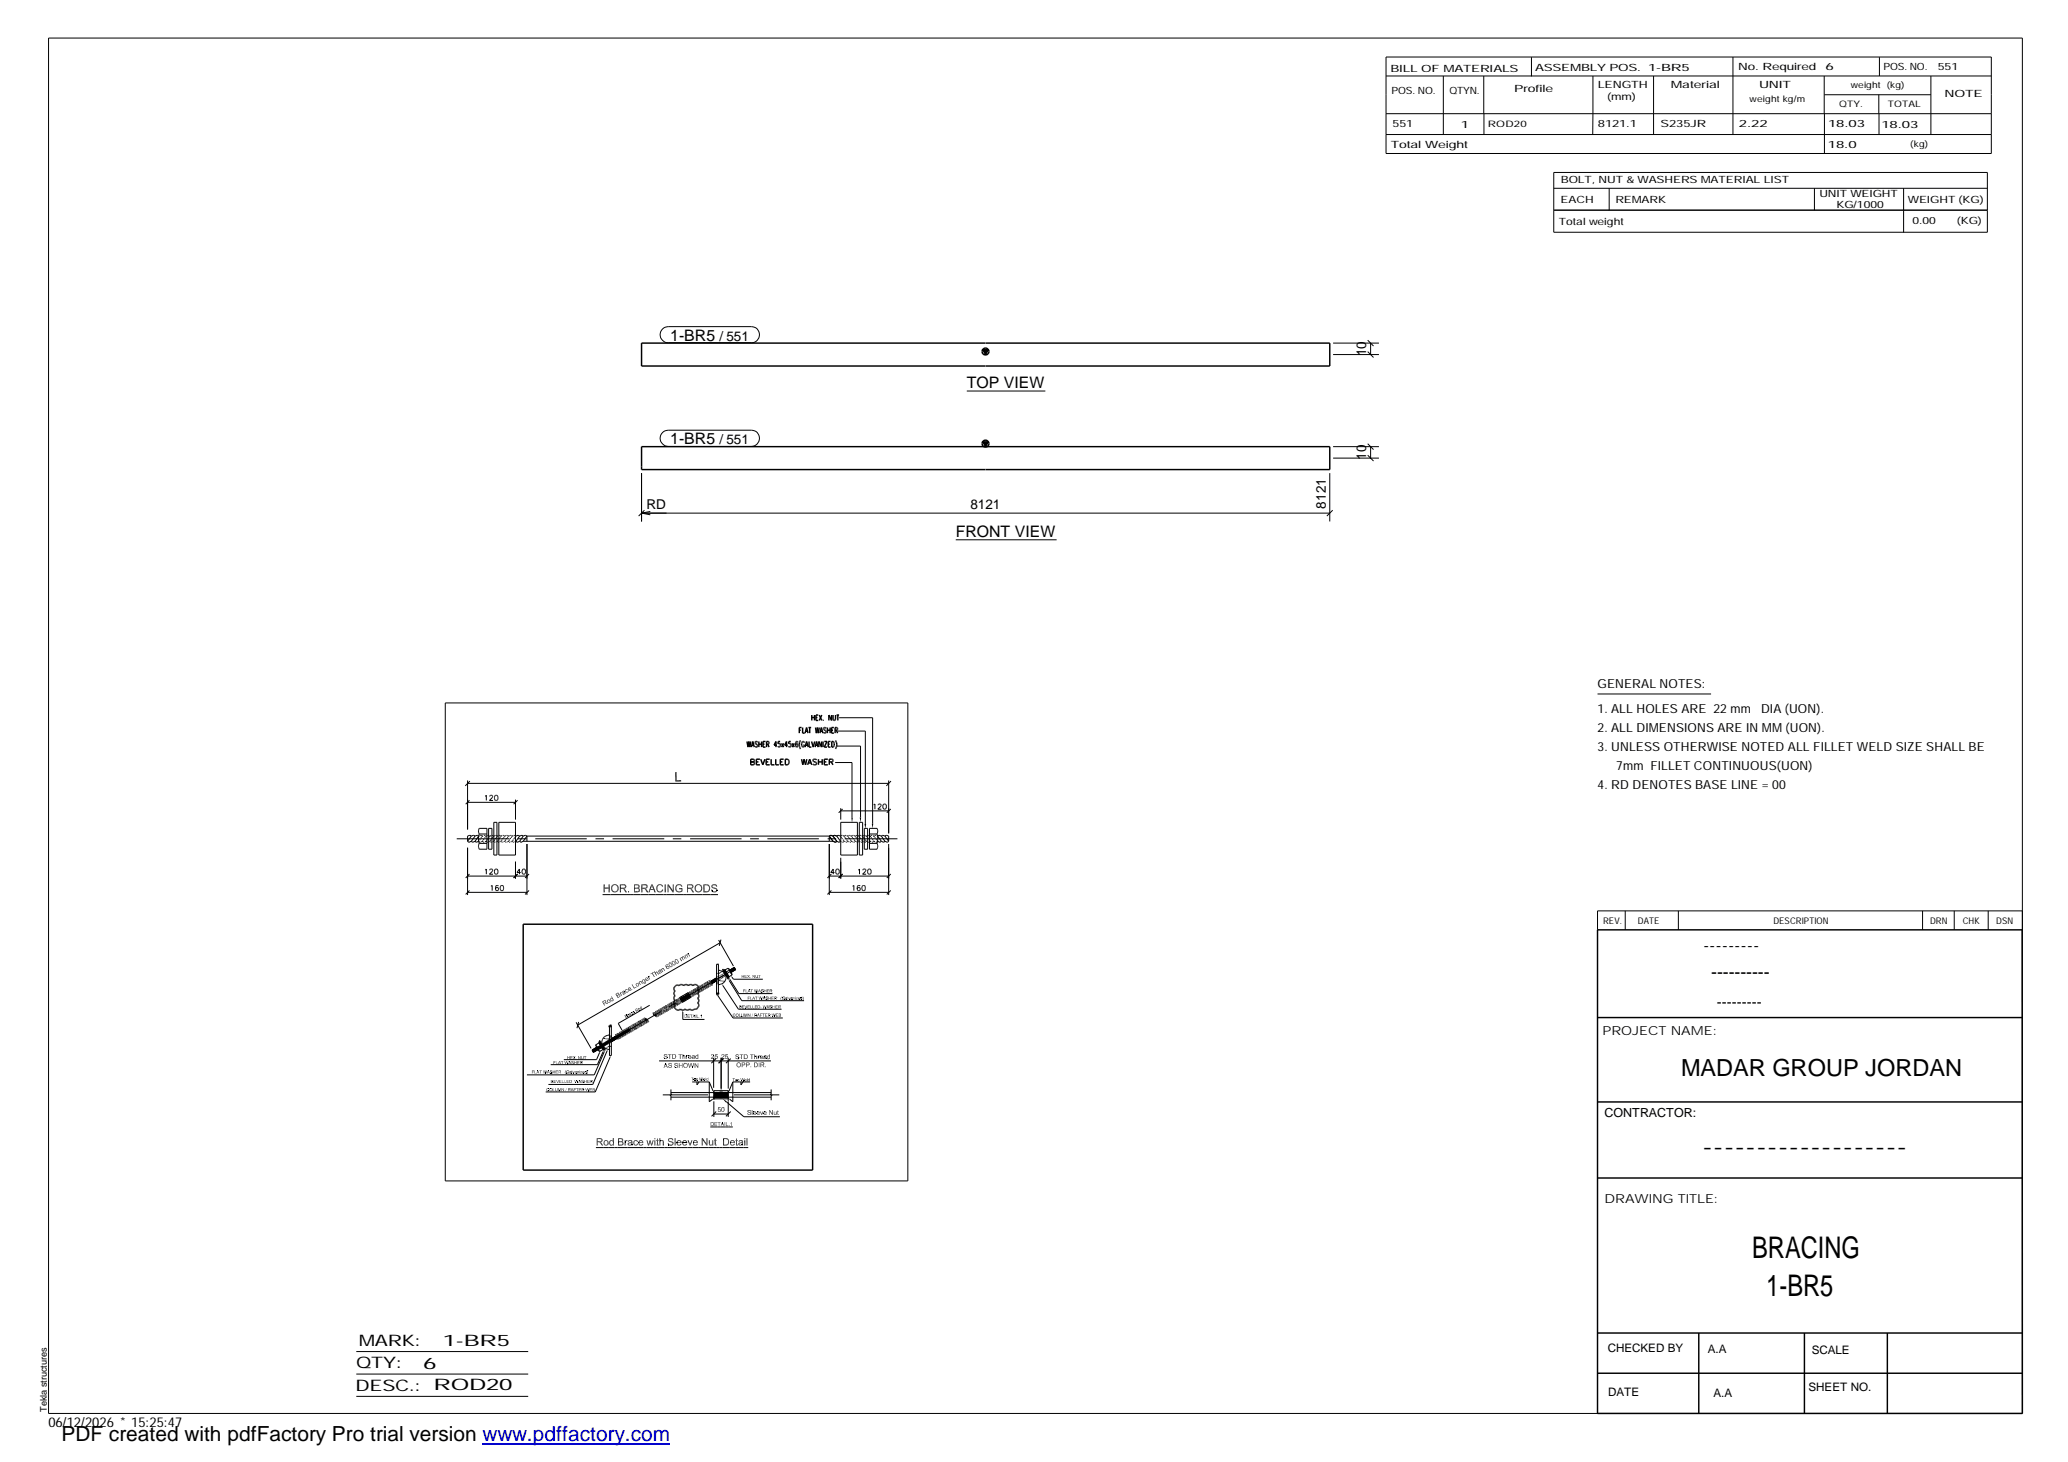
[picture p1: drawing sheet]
<svg xmlns="http://www.w3.org/2000/svg" width="420mm" height="297mm" viewBox="0 0 420 297" stroke-linecap="round" stroke-linejoin="round" font-family="sans-serif">
<defs><g id="words">
<g font-size="6.1">
<text x="356" y="255.5">BRACING</text>
<text x="358.9" y="263.3">1-BR5</text>
</g>
<text font-size="4.8" x="341.5" y="218.6">MADAR GROUP JORDAN</text>
<text font-size="4.2" x="12.5" y="292.7">PDF created with pdfFactory Pro trial version www.pdffactory.com</text>
<g font-size="3.6">
<text x="346.1" y="193.2">---------</text>
<text x="347.7" y="198.6">----------</text>
<text x="345.8" y="234.2">-------------------</text>
</g>
<g font-size="3.2">
<text x="136.2" y="69.2">1-BR5</text>
<text x="196.4" y="78.9">TOP VIEW</text>
<text x="136.2" y="90.3">1-BR5</text>
<text x="194.2" y="109.2">FRONT VIEW</text>
<text x="72.9" y="273.5">MARK:</text>
<text x="90" y="273.5">1-BR5</text>
<text x="72.4" y="278">QTY:</text>
<text x="86" y="278.1">6</text>
<text x="72.2" y="282.6">DESC.:</text>
<text x="88.1" y="282.4">ROD20</text>
</g>
<text font-size="3" x="348.8" y="204.5">---------</text>
<g font-size="2.8">
<text x="146.2" y="69.2">/ 551</text>
<text x="277.6" y="72.4" transform="rotate(-90 277.6 72.4)">10</text>
<text x="146.2" y="90.3">/ 551</text>
<text x="277.6" y="93.5" transform="rotate(-90 277.6 93.5)">10</text>
<text x="131.4" y="103.4">RD</text>
<text x="197.1" y="103.3">8121</text>
<text x="269.4" y="103.4" transform="rotate(-90 269.4 103.4)">8121</text>
<text x="9.8" y="290">06/12/2026 * 15:25:47</text>
</g>
<g font-size="2.5">
<text x="324.6" y="139.9">GENERAL NOTES:</text>
<text x="324.6" y="148.7">2. ALL DIMENSIONS ARE IN MM (UON).</text>
<text x="324.6" y="144.9">1. ALL HOLES ARE 22 mm</text>
<text x="357.8" y="144.9">DIA (UON).</text>
<text x="324.6" y="152.5">3. UNLESS OTHERWISE NOTED ALL FILLET WELD SIZE SHALL BE</text>
<text x="324.6" y="160.2">4. RD DENOTES BASE LINE = 00</text>
<text x="328.4" y="156.4">7mm FILLET CONTINUOUS(UON)</text>
<text x="325.6" y="210.3">PROJECT NAME:</text>
<text x="326" y="226.9">CONTRACTOR:</text>
<text x="326" y="244.4">DRAWING TITLE:</text>
</g>
<g font-size="2.4">
<text x="326.7" y="274.7">CHECKED BY</text>
<text x="347" y="275">A.A</text>
<text x="368.1" y="275.1">SCALE</text>
<text x="326.7" y="283.6">DATE</text>
<text x="348.1" y="283.9">A.A</text>
<text x="367.5" y="282.6">SHEET NO.</text>
</g>
<g font-size="2">
<text x="282.5" y="14.6">BILL OF MATERIALS</text>
<text x="311.9" y="14.4">ASSEMBLY POS.</text>
<text x="324.6" y="17.9">LENGTH</text>
<text x="334.9" y="14.4">1-BR5</text>
<text x="339.5" y="17.9">Material</text>
<text x="353.1" y="14.2">No. Required</text>
<text x="357.4" y="17.9">UNIT</text>
<text x="370.9" y="14.2">6</text>
<text x="382.7" y="14.2">POS. NO.</text>
<text x="393.7" y="14.3">551</text>
<text x="282.7" y="19.1">POS. NO.</text>
<text x="294.5" y="19">QTYN.</text>
<text x="307.6" y="18.7">Profile</text>
<text x="326.5" y="20.4">(mm)</text>
<text x="395.1" y="19.6">NOTE</text>
<text x="282.9" y="25.8">551</text>
<text x="296.8" y="26">1</text>
<text x="324.7" y="25.9">8121.1</text>
<text x="337.4" y="25.9">S235JR</text>
<text x="353.3" y="25.9">2.22</text>
<text x="371.4" y="25.9">18.03</text>
<text x="382.3" y="25.9">18.03</text>
<text x="282.6" y="30.1">Total Weight</text>
<text x="371.4" y="30">18.0</text>
<text x="317.1" y="41.3">EACH</text>
<text x="317.1" y="37.2">BOLT, NUT &amp; WASHERS MATERIAL LIST</text>
<text x="328.2" y="41.3">REMARK</text>
<text x="369.7" y="40.1">UNIT WEIGHT</text>
<text x="387.6" y="41.2">WEIGHT (KG)</text>
<text x="316.7" y="45.7">Total weight</text>
<text x="373.1" y="42.2">KG/1000</text>
<text x="388.6" y="45.6">0.00</text>
<text x="397.6" y="45.5">(KG)</text>
</g>
<g font-size="1.9">
<text x="325.7" y="187.8">REV.</text>
<text x="332.8" y="187.6">DATE</text>
<text x="360.3" y="187.7">DESCRIPTION</text>
<text x="392.1" y="187.6">DRN</text>
<text x="398.8" y="187.6">CHK</text>
<text x="405.6" y="187.7">DSN</text>
<text x="9.5" y="286.8" transform="rotate(-90 9.5 286.8)">Tekla structures</text>
</g>
<g font-size="1.8">
<text x="376" y="17.9">weight (kg)</text>
<text x="355.5" y="20.7">weight kg/m</text>
<text x="373.6" y="21.7">QTY.</text>
<text x="383.5" y="21.8">TOTAL</text>
<text x="302.3" y="25.9">ROD20</text>
<text x="388.1" y="29.8">(kg)</text>
</g>
</g></defs>
<g fill="none" stroke="#000" stroke-width=".3">
<path d="M130.3 69.7h139.9v4.7h-139.9zM199.7 71.1h1.1l-.6 .9zM130.3 90.7h139.9v4.7h-139.9zM199.7 89.8h1.1l-.6 .9zM151.8 150.7l.2 1.1 .1-1.1 .3 1.1 .1-1.1M152.5 154.2l.7 .1 .1 .3-.3 .2 .2 .1a.32 .32 0 0 1-.2 .5h-.5zM152.5 154.8h.5M152.7 151.8l.3-1.1 .2 1.1M152.8 151.4h.3M153.7 154.8h.4M153.9 150.8l-.1-.1h-.3v.4l.3 .2 .1 .3-.1 .2-.4-.2M154.2 150.7v1.1"/>
<path d="M154.2 151.2h.5M154.4 154.2h-.7v1.2h.7M154.6 154.2l.4 1.2 .4-1.2M154.7 150.7v1.1M155 151.2h.3M155.5 150.7h-.5v1.1h.5M155.7 154.8h.4M155.7 151.2l.5-.1v-.4h-.5v1.1M156 151.2l.3 .6M156.4 154.2h-.7v1.2h.7M156.7 154.2v1.2h.7M157.6 154.2v1.2h.6"/>
<path d="M157.9 151.4h-.6l.3-.7v1.1M158.5 150.7h-.4v.4a.33 .33 0 0 1 .5 .3 .33 .33 0 0 1-.5 .3l-.1-.1M158.5 154.8h.5M158.8 151l.4 .8M159.2 151l-.4 .8M159.2 154.2h-.7v1.2h.7M159.6 154.2h.3a.61 .61 0 0 1 .4 .6 .61 .61 0 0 1-.4 .6h-.3zM160 151.4h-.6l.4-.7v1.1M160.7 150.7h-.4l-.1 .4a.33 .33 0 0 1 .5 .3 .33 .33 0 0 1-.5 .3v-.1M161 151l.4 .8M161.4 151l-.4 .8M161.8 151.1a.34 .34 0 0 1 .3 .3 .34 .34 0 0 1-.3 .4 .43 .43 0 0 1 0-.7z"/>
<path d="M162.1 150.8v-.1h-.3l-.2 .7M162.4 148.4h.3M162.6 150.4a1.59 1.59 0 0 0 0 1.8M162.9 147.8h-.5v1.2M162.9 154.2l.2 1.2 .3-1.2 .3 1.2 .2-1.2M163.1 147.8v1.2h.4M163.4 150.9a.31 .31 0 0 0-.3-.2 .31 .31 0 0 0-.2 .4 .52 .52 0 0 0 .3 .7l.2-.3v-.1h-.2M163.6 149l.3-1.2 .3 1.2M163.6 151.8l.3-1.1 .3 1.1M163.7 148.6h.4M163.7 151.4h.4M164.1 155.4l.4-1.2 .4 1.2"/>
<path d="M164.3 147.8h.5M164.3 155h.5M164.4 150.7v1.1h.4M164.5 147.8v1.2M164.9 150.7l.3 1.1 .3-1.1M164.9 145.3v1.1M164.9 145.8h.6M165.5 145.3v1.1M165.6 151.8l.3-1.1 .3 1.1M165.7 147.8l.2 1.2 .2-1.2 .1 1.2 .3-1.2M165.7 151.4h.4M165.8 145.8h.3"/>
<path d="M165.9 154.4l-.2-.2-.6 .2 .3 .4 .4 .1v.4l-.4 .1-.3-.2M166.2 145.3h-.4v1.1h.4M166.3 154.8h.7M166.3 154.2v1.2M166.5 145.3l.5 1.1M166.6 149l.3-1.2 .3 1.2M166.7 148.6h.3M166.9 150.7v1.1l-.5-1.1v1.1M167 145.3l-.5 1.1M167 154.2v1.2M167.3 146.3h.1M167.2 150.7v1.1"/>
<path d="M167.3 148.2h.1M167.4 148.2l.4 .2a.29 .29 0 0 1-.1 .5 .29 .29 0 0 1-.4-.1M167.5 150.7h.5l-.5 1.1h.5M167.5 154.8h.4M167.9 148l-.3-.2-.2 .1-.1 .3M168.1 148.4h.6M168.1 147.8v1.2M168.2 154.2h-.7v1.2h.7M168.3 151.2h.3M168.5 154.8h.7v-.5l-.7-.1v1.2M168.7 147.8v1.2M168.7 150.7h-.4v1.1h.4"/>
<path d="M168.9 154.8l.3 .6M169 145.3v1.1l-.6-1.1v1.1M169 148.4h.2M169 150.7a.61 .61 0 0 1 .6 .4 .61 .61 0 0 1-.4 .7h-.2zM169.2 145.3v.8l.3 .3 .2-.2 .1-.9M169.4 147.8h-.4v1.2h.4M169.7 148.4l.4-.2v-.3l-.4-.1v1.2M169.8 150.4a1.59 1.59 0 0 1 0 1.8M169.9 148.4l.3 .6M170 145.3h.5M170.2 145.3v1.1M106.3 187.8h58.8v49.9h-58.8z"/>
<path d="M147 197l1.1 1.7zM324.6 188.9h86.2l.1 98.3h-86.3zM121.7 211.7l1 1.7zM137 200.6a.68 .68 0 0 1 1-.3 .55 .55 0 0 1 .9 0l.1-.1a.58 .58 0 0 1 .9 .1 .55 .55 0 0 1 .9 0 .59 .59 0 0 1 .6-.3 .59 .59 0 0 1 .5 .5l-.2 .4a.54 .54 0 0 1 0 1l.3 .4-.3 .5a.54 .54 0 0 1 0 1 .77 .77 0 0 1-.2 1.2h-.4a.55 .55 0 0 1-1 0 .55 .55 0 0 1-.9 0l-.1 .1a.54 .54 0 0 1-.8-.1 .69 .69 0 0 1-.9 .1 .69 .69 0 0 1-.2-.9l-.3-.4 .3-.6a.54 .54 0 0 1 0-.9 .54 .54 0 0 1 0-.9l-.3-.4zM324.6 206.7h86.3M324.6 239.3h86.3M324.6 223.9h86.3M324.6 270.8h86.3M324.6 279h86.3M345.1 270.8v16.4M366.6 270.8v16.4M383.5 270.8v16.4"/>
<circle cx="200.2" cy="71.4" r=".7"/>
<circle cx="200.2" cy="90.1" r=".7"/>
</g>
<g fill="#000">
<path d="M199.7 71.1h1.1l-.6 .9zM199.7 89.8h1.1l-.6 .9zM137.2 156.9h.3l-.3 1.9zM137.5 156.9v1.6l-.3 .3zM137.5 158.5h.9v.3zM137.5 158.5l.9 .3h-1.2zM122.6 179.7h.3v.6zM123.9 179.7v1.6l-.2-.8zM124.4 179.9l.4-.3zM124.4 179.9l.5-.3zM124.4 179.9l.5-.3-.1 .2zM124.4 179.9l.4-.1z"/>
<path d="M124.4 179.9l.1 .1v.1zM124.4 179.9h.2zM124.9 179.6l.3 .1zM124.9 179.6l.4 .2zM124.9 179.6l.4 .2-.2 .1zM124.9 179.6l.2 .3zM124.9 179.6v.2h-.1zM124.9 179.6l.1 .2zM125.3 179.8v.1zM125.3 179.8l.3 .1zM125.3 179.8l.3 .3zM125.3 179.8l.3 .3h-.3z"/>
<path d="M125.3 179.8v.3zM125.1 179.9l.2-.1zM125.9 179.7h.8v.2zM125.9 179.7l.8 .2h-.5zM125.9 179.7l.3 .2v.5zM126.7 179.7h.3zM126.7 179.7h.3l-.1 .2zM126.7 179.7l.2 .2zM126.7 179.7v.2zM127 179.7v.2zM127 179.7l.2 .2zM127 179.7l.2 .2-.2 .1z"/>
<path d="M127 179.7v.3zM128.8 179.7h.6l-.1 .2zM128.8 179.7l.5 .2h-.3zM128.8 179.7l.2 .2v.5zM129.4 179.7l-.1 .2zM129.4 179.7l.1 .2h-.1zM129.4 179.7l.1 .2zM129.5 179.7h.1l-.1 .2zM129.6 179.7v.2zM129.7 179.7v.2zM129.8 179.7v.1l-.1 .1zM129.7 179.9h.2z"/>
<path d="M129.7 180l.2-.1zM129.9 179.9v.1zM129.9 179.9v.2zM129.9 179.9v.2h-.2zM130.3 179.7h.7v.2zM130.3 179.7l.7 .2h-.5zM130.3 179.7l.2 .2v.5zM131 179.7h.3zM131 179.7h.3l-.1 .2zM131 179.7l.2 .2zM131 179.7l.1 .2zM131.3 179.7v.2z"/>
<path d="M131.4 179.7l.1 .2zM131.4 179.7l.1 .2-.2 .1zM131.4 179.7l-.1 .3zM132.3 179.7l.1 .5zM132.3 179.7l.1 .4zM132.3 179.7l.1 .2zM132.3 179.7h.3l-.1 .2zM132.6 179.7l-.1 .2zM132.6 179.7l-.1 .4v-.2zM132.6 179.7l-.1 .5zM132.6 179.7l.1 .9-.2-.4zM132.6 179.7l.2 1.1z"/>
<path d="M132.6 179.7l.6 1.6-.4-.5zM133.7 179.7v.3zM133.7 179.7l.2 .2zM133.4 180h.3zM133.5 179.9l.2 .1zM133.5 179.9l.1-.1 .1 .2zM133.6 179.8l.1-.1v.3zM133.7 179.7l.3 .1zM133.8 179.7l.2-.1v.2zM134 179.6v.2zM134.1 179.6l.3 .1zM134.1 179.6l.4 .2z"/>
<path d="M134.1 179.6l.4 .2-.2 .1zM134.1 179.6l.2 .3zM134.1 179.6l-.1 .2zM134.1 179.6l.1 .2zM134.4 179.9l.1-.1zM134.5 179.8l.2 .2zM134.5 179.8l.2 .3zM134.5 179.8l.2 .3h-.2zM134.5 179.8v.3zM134.3 179.9l.2-.1zM135.6 179.7h.2v.3zM135.8 179.7l.9 1.2v.4z"/>
<path d="M135.8 179.7l.9 1.6-.9-1.3zM137.5 179.7l.3 .2zM137.5 179.7l.4-.1zM137.5 179.7l.4-.1v.2zM137.5 179.7l.4 .1zM137.5 179.7l.2 .2zM137.9 179.6l.1 .2zM138 179.6v.2zM138 179.6l.3 .1zM138 179.6l.3 .1-.2 .2zM138 179.6l.1 .3zM138.3 179.7v.2z"/>
<path d="M138.3 179.7l.2 .1zM138.3 179.7l.2 .2zM138.3 179.7l.2 .2h-.2zM138.3 179.7l-.2 .2zM138.5 179.9l.1 .1zM138.5 179.9l.1 .1-.2 .1zM138.5 179.9l-.1 .2zM138.3 179.9h.2zM139.6 179.7h.7v.2zM139.6 179.7l.7 .2h-.5zM139.6 179.7l.2 .2v.5zM140.3 179.7h.3z"/>
<path d="M140.3 179.7h.3l-.1 .2zM140.3 179.7l.2 .2zM140.3 179.7l.1 .2h-.1zM140.6 179.7v.2zM140.7 179.7l.1 .2zM140.7 179.7l.1 .2-.2 .1zM140.7 179.7l-.1 .3zM141.4 179.9l.3-.3zM141.4 179.9l.5-.3zM141.4 179.9l.5-.3-.1 .2zM141.4 179.9l.4-.1zM141.4 179.9l.1 .1-.1 .1z"/>
<path d="M141.4 179.9h.2zM141.9 179.6l.3 .1zM141.9 179.6l.4 .2zM141.9 179.6l.4 .2-.2 .1zM141.9 179.6l.2 .3zM141.9 179.6v.2h-.1zM141.9 179.6l.1 .2zM142.3 179.8l-.1 .1zM142.3 179.8l.2 .1zM142.3 179.8l.3 .3zM142.3 179.8l.3 .3h-.2zM142.3 179.8l.1 .3z"/>
<path d="M142.1 179.9l.2-.1zM142.9 179.7h.6v.2zM142.9 179.7l.6 .2zM143.1 179.9v1.2l-.2 .2zM142.9 179.7l.2 .2-.2 1.4zM143.5 179.7l.1 .2h-.1zM143.5 179.7h.1v.2zM143.6 179.7l.1 .2zM143.6 179.7h.1v.2zM143.7 179.7v.2zM143.8 179.7l-.1 .2zM143.8 179.7v.2z"/>
<path d="M143.8 179.7l.2 .1zM143.8 179.7l.2 .1-.1 .2zM143.8 179.7l.1 .3zM144.7 179.7l.2 .2zM144.7 179.7l.1 .2zM144.6 179.9h.2zM144.7 179.8v-.1l.1 .2zM144.8 179.7l.2 .2zM144.9 179.7l.1-.1v.3zM145 179.6v.3zM145.1 179.6l.2 .1zM145.1 179.6l.3 .1z"/>
<path d="M145.1 179.6l.3 .1-.1 .2zM145.1 179.6l.2 .3zM145.1 179.6v.3h-.1zM145.1 179.6l.1 .3zM145.4 179.7v.2zM145.5 179.7l.1 .2zM145.5 179.7l.1 .2h-.2zM145.5 179.7l-.1 .2zM173 166.1h.3l-.2 1zM174.7 166.1h.3l-.2 1zM175.6 167.4h.4l-.2 .9zM177.1 167.4h.3l-.1 .9z"/>
<path d="M122.9 180.3l-.3 1zM122.6 179.7l.3 .6-.3 1zM122.9 180.5v.8h-.3zM123.7 179.7h.2l-.2 .6zM123.9 179.7l-.2 .8zM122.9 180.3l.8 .2h-.8zM122.9 180.3h.8v.2zM123.7 180.5l.2 .8h-.2zM124.2 180.5h.2v.2zM124.2 180v.5zM124.4 179.9l-.2 .6zM124.4 179.9l.1 .2-.3 .4z"/>
<path d="M124.5 180.1l-.3 .4zM124.4 180.7l.1 .2h-.3zM124.2 180.8l.2-.1-.2 .2zM124.2 180.6l.2 .1-.2 .1zM124.2 180.5l.2 .2zM124.2 180.5l.2-.2v.2zM124.2 180.9l.2 .2zM124.2 180.9h.3l-.1 .2zM124.5 180.9l-.1 .2zM124.5 181v.2zM124.8 181.1h.1v.2zM124.6 181.3h.3z"/>
<path d="M124.5 181.2l.4 .1zM124.6 181l.3 .3-.4-.1zM124.6 181l.3 .3zM124.9 181.1h.2l-.2 .2zM125.1 181.1l.1-.1 .1 .2zM125.1 181.1l.2 .1zM125.1 181.1l.1 .2h-.2zM125.1 181.1l-.2 .2zM125.3 181l.3-.1zM125.3 181h.2l-.1 .2zM125.2 181l.2 .2zM125.2 181h.1l.1 .2z"/>
<path d="M125.4 180.2l.2-.1zM125.5 180.5h.2l-.2 .1zM125.6 180.1l.1 .3zM125.6 180.1l.1 .3h-.2zM125.4 180.2l.2-.1-.1 .3zM125.3 180.1h.3zM125.7 180.5l-.1 .3zM125.7 180.5l-.1 .4zM125.7 180.5l-.1 .4h-.2zM125.5 180.6l.2-.1-.3 .4zM125.5 180.5l.2-.1v.1zM125.5 180.4h.2l-.2 .1z"/>
<path d="M125.9 179.7l.3 .7-.3 .9zM126.2 180.6v.7h-.3zM126.2 180.4l-.3 .9zM126.2 180.4h.4l-.2 .2zM126.2 180.4l.2 .2h-.2zM126.6 180.4l-.2 .2zM126.6 180.4l-.1 .2zM126.6 180.4v.2zM126.7 180.6l.1-.1zM126.8 180.5l-.1 .2zM126.6 180.6l.2-.1zM126.7 180.4l.1 .1-.2 .1z"/>
<path d="M126.7 180.4h.1v.1zM126.8 180.7l.1-.1-.1 .3zM126.9 180.6l-.1 .3zM127 180.7v.1l-.2 .1zM126.8 180.6l-.1 .1zM126.8 180.6v.1zM126.8 180.4h.3zM126.8 180.4l.3 .1h-.2zM126.8 180.4l.1 .1h-.1zM126.9 180.3l.2 .1zM127 180.1h.3zM127 180l.2-.1z"/>
<path d="M127.2 179.9l-.2 .2zM127 180.1l.2-.2 .1 .2zM127 180.8l-.1 .2zM126.8 180.9l.2-.1zM127.1 180.8l.3 .5h-.3zM126.9 181l.2-.2v.5zM127 180.2l.1 .2zM127.3 180.1l-.1 .2zM127.3 180.1l-.2 .3zM127 180.2l.3-.1-.2 .3zM127 180.2l.3-.1zM127.6 181h.2l-.2 .3z"/>
<path d="M127.8 181v.3h-.2zM129 180.5v.6l-.2 .2zM129 180.4h.4v.1zM129 180.4l.4 .1h-.4zM128.8 179.7l.2 .8-.2 .8zM128.8 179.7l.2 .8zM129.2 199.9l.1-.1zM129.3 199.8l-.1 .1zM129.2 199.9h.1zM129.2 199.9l.1 .1zM129.3 199.8l.2-.1zM129.3 199.8l.3-.1z"/>
<path d="M129.3 199.8h.2zM129.3 199.8v.1zM129.4 180.4l.1 .1zM129 181.1l.4 .2h-.6zM129 181.1h.4v.2zM129.4 181.1l.1 .2zM129.5 181.1l.2 .2zM129.5 180.3l.3 .1zM129.6 199.7l-.1 .1zM129.6 199.7l.2 .1zM129.6 199.7l.2 .2zM129.6 199.7l.2 .2h-.1z"/>
<path d="M129.6 199.7l.1 .2zM129.5 199.8l.1-.1zM129.5 181.1l.1 .2h-.1zM129.5 181.1l.1 .2zM129.7 180.4l-.1 .2zM129.7 181l.1 .2zM129.7 180.3h.2zM129.7 180.3h.1v.1zM129.7 180.4l.2 .1zM129.7 180.4l.2 .1-.2 .1zM129.7 180.4v.2zM129.5 180.5l.2-.1z"/>
<path d="M129.4 180.4h.3l-.2 .1zM129.4 180.4h.3zM129.7 180.1h.2zM129.8 181h.2zM129.6 180.3l.2 .1zM129.8 199.5l.2 .3zM129.8 199.5l.1 .1zM129.8 199.5l.2 .2zM129.8 180.7l.1-.1zM129.9 180.6l-.1 .2zM130 180.6v.1l-.2 .1zM129.8 180.8l.2-.1z"/>
<path d="M129.8 199.9v.2zM129.7 199.9h.1zM129.7 181.3l.1-.1zM129.6 181.1l.2 .1-.1 .1zM129.6 181.1l.2 .1zM129.7 180.6l.2-.1zM129.9 180.5l-.1 .2zM129.8 180.7l.1-.2zM129.9 199.5l.1-.1zM129.9 199.5h.1zM129.9 180.1v.1zM129.9 180.1v.2z"/>
<path d="M129.7 180.2l.2-.1v.2zM129.7 180.2l.2-.1zM130 181l-.1 .1zM130 181l-.2 .2zM129.7 181h.3l-.2 .2zM129.7 181h.3zM130 180.8v.2zM129.8 180.9l.2-.1v.2zM129.8 180.8h.2zM130 199.4v.1zM130 199.8l.1 .3zM129.8 199.5l.2 .3 .1 .3z"/>
<path d="M130 199.4l.1 .1zM130 199.3l.1 .2zM130.1 199.3v.2zM130.1 199.3l.1 .2zM130.2 199.3v.2zM130.2 199.5l.1-.1zM130.3 199.4l-.1 .1zM130.2 199.5h.1zM130.3 179.7l.2 .7-.2 .9zM130.3 199.5l.3 .3-.1 .1zM130.3 199.5l.2 .4zM130.4 199.2h.2z"/>
<path d="M130.5 180.6v.7h-.2zM130.5 180.4l-.2 .9zM130.5 180.4h.5l-.2 .2zM130.5 180.4l.3 .2h-.3zM130.5 199.5h.1zM130.4 199.4l.1 .1zM130.4 199.3l.1 .2zM130.4 199.3h.2l-.1 .2zM130.6 199.3l-.1 .2zM130.4 199.3l.2-.1zM130.6 199.4l-.1 .1zM130.6 199h.2z"/>
<path d="M130.6 199l.1 .1zM130.5 199.2l.1-.1zM130.5 199.1h.1zM130.7 199.5v.2zM130.5 199.5l.2 .2zM130.6 199.5l.1 .2zM130.7 199.8h.2zM130.9 198.9v.3zM130.8 199l.1 .2zM130.9 199.8v.1zM130.9 199.8l-.1 .1zM130.9 198.9l.2 .5z"/>
<path d="M130.7 199.7l.2-.1zM130.8 199.6h.1zM130.9 199.5h.2zM130.8 180.6l.2-.2zM131 180.4l-.2 .2zM131 180.4l-.1 .2zM131 199.8l.1 .1zM131 180.6l.1-.1v.2zM131.1 180.5v.2zM130.9 199.9h.2zM131.1 199.5h.1zM131 199.4l.1 .1z"/>
<path d="M131 180.4l.1 .1-.1 .1zM131 180.4h.1v.1zM131.1 199.6h.1zM131.1 199.7l.1-.1zM131.1 199.7h.1zM131.2 198.7l-.1 .2zM131.1 198.9v.1zM131.2 198.9l-.1 .1zM131.1 180.6v.1zM131.1 180.4h.3zM131.1 180.4l.3 .1h-.2zM131.1 180.4l.1 .1h-.1z"/>
<path d="M130.9 199.2l.2 .2zM131 199.4h.1zM130.9 199.3l.2 .1zM131.1 199.1h.2zM131.1 199.1l.6-.3zM131.1 199h.1zM131.1 180.7l.1-.1v.3zM131.2 180.6v.3zM131.3 180.7l.1 .1-.2 .1zM131.2 199.8h-.1zM131.2 199.8l-.1 .1zM131.1 199.8h.1z"/>
<path d="M131.1 199.7l.1 .1zM131.2 199.5v.1h-.1zM131.2 199h-.1zM131.2 180.3l.2 .1zM131.2 198.7l.2-.1zM131.2 198.7l.3-.1zM131.2 198.7h.2zM131.4 180.1h.2zM131.3 180l.2-.1zM131.5 179.9l-.1 .2zM131.4 180.1l.1-.2 .1 .2zM131.2 199.2l.2 .1z"/>
<path d="M131.1 199.1l.3 .2zM131.3 199.1l.1 .2zM131.4 199.2v.1zM131.2 181l.2-.2zM131.2 180.9l.2-.1zM131.4 180.8l.3 .5h-.3zM131.2 181l.2-.2v.5zM131.2 180.4h.2zM131.3 180.3l.1 .1zM131.5 198.6l-.1 .1zM131.5 198.6l.2 .1zM131.5 198.6l.2 .1-.2 .1z"/>
<path d="M131.5 198.6v.2zM131.5 198.8h.2zM131.6 180.1l-.1 .2zM131.6 180.1l-.2 .3zM131.3 180.2l.3-.1-.2 .3zM131.4 180.2l.2-.1zM131.6 199.1h.1zM131.6 199.2v.1zM131.5 199.2l.1 .1zM131.4 199.3h.2zM131.4 199.2l.2 .1h-.2zM131.4 199.2l.2 .1z"/>
<path d="M131.6 198.4l.2 .1zM131.5 198.8l.2-.1zM131.2 199l.5-.2-.6 .3zM131.2 199l.5-.2zM132.2 180.6l-.5 .7zM131.7 199v.1zM131.7 199.1v.1zM131.7 199.1l-.1 .2zM131.6 199.2l.1-.1-.1 .2zM131.6 199.2l.1-.1zM131.8 198.5l.1 .2zM131.8 198.5l.1 .1z"/>
<path d="M131.8 198.4v.1zM131.9 198.4l-.1 .1zM131.8 198.5l.2 .5zM131.6 198.4l.2 .1 .2 .5zM131.8 198.3h.2zM131.8 198.3h.2v.1zM131.8 198.3l.2 .1zM131.8 198.4h.1zM131.8 198.5l.3 .5zM132 198.3v.1zM132.1 180.8l-.1 .5h-.3zM132.2 197.9l.6-.4-.2 .2z"/>
<path d="M132.4 180.2l-.7 1.1zM132.3 179.7l.1 .5-.7 1.1zM132.2 197.9l.3-.1zM132.2 197.9l.4-.2zM132.6 197.7l.4 .7-.1 .1zM132.5 197.8l.1-.1 .3 .8zM132.2 180.6l.6 .2h-.7zM132.2 180.6h.5l.1 .2zM132.8 197.5l-.2 .2zM132.9 197.4l.1-.1 .2 .3zM133.2 197.6v.2zM133.2 197.6l.1-.1z"/>
<path d="M133.3 197.5l-.1 .1zM133.2 197.6h.1zM133.2 197.6l.1 .6zM132.9 197.4l.3 .2 .1 .6zM132.8 180.8l.4 .5h-.2zM133.2 197.6l.1 .2zM133.3 197.9l.2 .3h-.2zM133.3 197.5v.1zM133.4 180.1l.2 .1-.3 .1zM133.3 180.3l.3-.1v.2zM133.3 180.5h.3l-.3 .1zM133.3 180.6l.3-.1v.1z"/>
<path d="M133.3 197.8v.4zM133.4 180l.2 .2zM133.4 180.1l.2 .1zM133.3 197.5l.1 .1zM133.3 197.4l.1 .2zM133.4 197.4v.2zM133.4 180l.2 .1zM133.3 180.6l.1 .3zM133.3 180.6h.3l-.2 .3zM133.6 180.6l-.2 .3zM133.4 180.9h.2zM133.5 197.4v.2z"/>
<path d="M133.5 197.4l-.1 .2zM133.5 197.5v.1zM133.6 197.5l-.1 .1zM133.5 197.6h.1zM133.3 180.5l.3-.1zM133.3 180.3l.3 .1-.3 .1zM133.6 180.7l-.2 .2zM133.5 181l.1 .2zM133.4 180.9l.2 .3zM133.4 180.9h.2v.3zM133.6 180.9v.3zM133.6 181.2l.3-.1z"/>
<path d="M133.6 197.6l.3 .3-.2 .1zM133.5 197.6h.1l.1 .4zM133.7 181l-.1 .2zM133.7 197.3v.2zM133.7 197.3h.2l-.2 .2zM133.9 197.3l-.2 .2zM133.7 197.3h.2zM133.9 197.1l-.1 .1zM133.8 197.2h.1zM133.7 197.5l.2-.1zM133.9 197.1v.1zM133.9 197.1l.1 .1z"/>
<path d="M133.9 197.1l.1-.1v.2zM133.9 197.6h.1zM134 181.1l.1 .2zM134 197.6l-.1 .1zM134 197.7v.1zM134 197.7l-.1 .1zM134 197l.1 .2zM134 197h.2zM133.7 181.3h.4zM133.6 181.2l.5 .1zM133.6 181.2l.3-.1 .2 .2zM133.9 181.1l.2 .2z"/>
<path d="M134.1 181.1v.2zM134.1 197.7l.1 .1zM134 197h.2l-.1 .2zM134.2 197l-.1 .2zM134.2 197.1l-.1 .1zM134 197.4h.1zM134.2 197.1v.2zM134.2 197.3l-.1 .1zM134.1 197.4l.1-.1zM134.2 197.2v.1zM134.2 197.6h.2zM134.3 197.2l-.1 .2z"/>
<path d="M134.3 196.9l.2 .2zM134.3 196.9l.2 .1zM134.4 196.8l.1 .1h-.2zM134.4 181l.1 .2zM134.3 197.3v.2zM134.2 197.6l.3-.1zM134.4 197.4l.1 .1-.2 .1zM134.4 197.4l-.1 .2zM134.5 197.5l-.1 .1zM134.4 197.6l.1-.1zM134.5 196.8v.1zM134.5 196.9l.1-.1z"/>
<path d="M134.2 181.3l.3-.1zM134.1 181.3l.4-.1zM134.2 181.1l.3 .1-.4 .1zM134.2 181.1l.3 .1zM134.5 180.7l.2 .1h-.2zM134.5 197.6h-.1zM134.5 197.1l.2 .3-.1 .1zM134.3 196.9l.2 .2 .1 .4zM134.7 196.7h.1zM134.7 196.7h.1l-.1 .1zM134.7 196.7v.1zM134.6 196.7l.1 .1z"/>
<path d="M134.5 180.1h.2zM134.7 180.8l-.1 .3zM134.7 180.8l-.2 .4zM134.4 181l.3-.2-.2 .4zM134.5 180.8h.2l-.3 .2zM134.8 196.7l-.1 .1zM134.8 196.9h.1zM134.7 196.8h.1zM134.8 196.8v.1zM134.8 196.9l.1-.1zM134.9 196.9l.2 .3-.1 .1zM134.8 196.9h.1l.1 .4z"/>
<path d="M135 179.7h.3l-.3 1.6zM135.3 179.7v1.6h-.3zM135.2 196.2l.1-.1zM135.3 196l-.1 .2zM135.4 196l-.2 .2zM135.2 196.2l.2-.1zM135.2 196.3h.1zM135.2 196.3l.1-.1zM135.2 196.2h.1zM135.2 196.3h.1v.2zM135.3 196.3v.2zM135.3 196.5l.1-.1-.1 .2z"/>
<path d="M135.4 196.4l-.1 .2zM135.4 196l.1-.1zM135.4 196l.2-.1zM135.4 196h.1zM135.4 196.7h.2zM135.3 196.6l.2-.1-.1 .2zM135.5 196.5l-.1 .2zM135.4 196.4v.1zM135.5 196.4l-.1 .1zM135.4 196.5l.2-.1zM135.4 196.5l-.1 .1zM135.5 196.3l.1 .1z"/>
<path d="M135.5 196.6l-.1 .1zM135.6 195.9v.2zM135.6 195.9l.1 .1zM135.6 195.9l.1 .1-.1 .1zM135.6 196.7v.1zM135.4 196.7l.2 .1zM135.4 196.7h.2v.1zM135.5 196.4h.1zM135.7 196l-.1 .1zM135.6 196.1l.1-.1zM135.6 196.3h.1zM135.6 196.2h.1z"/>
<path d="M135.8 196.2l-.1 .2zM135.8 196.2l.1 .1zM135.8 196.2l.1 .2zM135.8 196.2v.2zM135.8 180v1.3h-.2zM135.6 179.7l.2 .3-.2 1.3zM135.7 196.8h.1zM135.6 196.8h.2zM135.8 196.7h.2zM135.8 196.7v.1zM135.8 195.8h.2zM135.9 196.6l.1-.1z"/>
<path d="M135.9 196.4l.1 .1zM135.9 196.4v.2zM135.8 196.5l.1-.1zM135.8 196.4h.1zM135.8 195.9l.1 .2zM135.9 195.9v.2zM136 195.6h.1zM136 195.6l.1 .1zM136 195.6v.1zM135.8 195.9l.2-.1zM136 196.2v.1zM136.1 196.2l-.1 .1z"/>
<path d="M135.8 195.8l.2-.1zM135.9 195.7h.1zM136 196v.2zM136.1 195.6l.1 .1zM136.2 196.4v.1zM136 196.3l.2 .2zM136 196.3l.1-.1 .1 .3zM136.1 196.2l.1 .3zM136.3 196.4l-.1 .1zM136.2 195.6v.1zM136.2 195.7h.2zM136.2 195.7h.2l-.1 .2z"/>
<path d="M136.4 195.7l-.1 .2zM136.3 195.9l.1-.1v.1zM136.4 195.8v.1zM136.5 196.3h.1zM136.4 196.4l.2-.1zM136.4 196.4h.2zM136.4 196.4l.1 .1zM136.5 195.9l-.1 .1zM136.3 196.5h.2zM136.2 196.5h.3zM136.3 196.4l.2 .1zM136.5 196.2h.1z"/>
<path d="M136.5 195.4h.1zM136.5 195.4l.1 .1zM136.5 195.9l.1 .3zM136.5 195.9l.1 .3h-.1zM136.5 195.9v.3zM136.5 195.6l.1 .2zM136.6 195.5v.3zM136.5 196.2l.1 .1zM136.6 195.3l.1-.1zM136.6 195.3h.2zM136.5 195.6l.1-.1zM136.5 195.5h.1z"/>
<path d="M136.6 195.8l.1 .1zM136.7 195.8v.1zM136.5 195.4h.2zM136.6 195.3l.1 .1zM136.7 195.7l-.1 .1zM136.7 179.7h.2l-.2 1.2zM136.9 179.7v1.6l-.2-.4zM136.7 195.2l.1 .2zM136.8 195.2v.2zM136.9 195.2l-.1 .2zM136.7 180.9l.2 .4h-.2zM136.9 196v.1z"/>
<path d="M136.7 195.9l.2 .2zM136.9 195.4h.1zM136.9 195.4h.1l-.1 .1zM137 195.4l-.1 .1zM137 195.4l.1 .1h-.2zM136.9 195.5h.2zM137.1 196l.1-.1zM137.1 196h.1zM137.1 196l.1 .1zM137 195.6l.1 .1zM137.1 195.5v.2zM136.9 196.2l.2-.1z"/>
<path d="M136.9 196.1h.2zM136.9 196l.2 .1zM137.1 195.8h.1zM137.1 195.9l.1-.1zM137.1 195l.1 .1zM137.1 195.1h.1zM137.2 195.6v.2zM137.2 195.6v.2h-.1zM137.2 195.6l-.1 .2zM137.3 180.1l-.1 .3zM137.3 180.1l.1 .1-.2 .2zM137.2 180.4l.2-.2v.2z"/>
<path d="M137.2 180.5l.2 .1zM137.1 195.2l.1 .2zM137.1 195.2l.1-.1v.3zM137.2 195.1v.3zM137.1 195.9h.1zM137.2 194.9l.2-.1zM137.2 194.9l.2 .1zM137.2 194.9l.1 .1zM137.1 195.2l.1-.1zM137.3 180.1l.2-.1zM137.3 180.1l.3-.2zM137.3 179.9l.2-.1-.2 .3z"/>
<path d="M137.5 179.8v-.1l-.2 .4zM137.5 179.7l.2 .2-.4 .2zM137.3 180.1l.4-.2zM137.3 180.1l.1 .1zM137.2 180.6l.1 .3zM137.2 180.5l.1 .4zM137.2 180.5l.2 .1-.1 .3zM137.4 180.6l-.1 .3zM137.3 180.9h.2zM137.2 195.5l.1-.1zM137.3 195.4v.2zM137.1 195h.2z"/>
<path d="M137.2 195h.1zM137.3 195.3l-.1 .2zM137.2 180.5l.2-.1v.1zM137.2 180.4h.2l-.2 .1zM137.5 180.7l-.2 .2zM137.4 194.8l.1 .2zM137.5 194.8v.2zM137.3 180.1h.2zM137.5 195.6v.1zM137.3 195.6l.2 .1zM137.4 195.5l.1 .2zM137.5 194.9v.1z"/>
<path d="M137.6 194.9l-.1 .1zM137.3 181l.3 .2zM137.3 180.9l.3 .3zM137.3 180.9h.2l.1 .3zM137.5 180.9l.1 .3zM137.7 181l-.1 .2zM137.5 195h.1v.1zM137.6 195v.1zM137.7 195l-.1 .1zM137.6 181v.2zM137.6 195.1h.1v.1zM137.7 195.1v.1z"/>
<path d="M137.7 195.6l.1 .1zM137.7 195.2l.1-.1zM137.8 195.1l-.1 .2zM137.5 195.8l.3-.1zM137.5 195.7h.3zM137.6 195.7h.2zM137.7 195.7h.1zM137.8 195.5l.1-.1zM137.8 195.5l.1-.1v.2zM137.8 195.2l.1 .2zM137.8 195.2l.1 .2-.1 .1zM137.8 195.2v.3z"/>
<path d="M137.8 195.6h.1zM137.8 195.5l.1 .1zM137.9 181.1l.1 .2zM137.7 181.3h.3zM137.6 181.2l.4 .1zM137.6 181.2l.2-.1 .2 .2zM137.8 181.1l.2 .2zM138 181.1l.1 .2zM138.1 194.7l.1 .1zM138.2 181.1l.1 .2zM138.2 194.8l.1 .1zM138.2 194.8h.1z"/>
<path d="M138.2 194.7h.1zM138.2 194.8l.4 .4-.2 .1zM138.1 194.7l.3 .6zM138 181.1l.3 .2h-.2zM138 181.1h.2l.1 .2zM138.3 194.5l.1 .1zM138.3 180l.2-.1zM138.3 181l.1 .2zM138 180.5l.5 .2h-.5zM138 180.5h.6l-.1 .2zM138.5 194.5v.1zM138.5 194.5h.1z"/>
<path d="M138.5 194.5l.1 .2zM138.3 194.5l.2 .1zM138.4 194.5l.1 .1zM138.6 194.7l.1-.1zM138.6 194.5v.2zM138.6 194.6v.1zM138.2 194.8l.4 .4zM138.4 180.2l.2-.2zM138.4 180.1l.2-.1zM138.6 194.4v.1zM138.7 194.3l-.1 .2zM138.6 194.5h.1z"/>
<path d="M138.6 180.5v.5h-.1zM138.6 180.5l-.1 .5zM138.4 181h.2zM138.4 181.2l.2-.2zM138.3 181h.3l-.2 .2zM138.3 181h.3zM138.7 194.7l.1 .4zM138.6 194.7h.1l.1 .4zM138.7 194.3v.2zM138.8 194.3v.1zM138.9 194.3l-.1 .1zM138.9 194.3v.2z"/>
<path d="M138.9 194.3l.1 .1zM138.9 194.3l.1 .1-.1 .1zM138.9 194.5l.1-.1zM139 194.4l.1 .5zM138.9 194.5l.1-.1 .1 .5zM139.1 194.2h.1zM139.2 194.2l.1 .1zM139.2 194.2l.3 .5-.1 .1zM139.1 194.2l.3 .6zM139.3 194l.1 .1zM139.4 194v.1zM139.4 194l.1 .1z"/>
<path d="M139.2 194.2l.3 .5zM139.5 193.9l.1-.1zM139.6 193.8l-.1 .2zM139.7 193.8l-.2 .2zM139.5 194l.2-.1zM139.5 194.2h.2zM139.5 194v.2zM139.6 194l-.1 .2zM139.6 179.7l.2 .7-.2 .9zM139.7 193.8v.1zM139.7 194.2v.3zM139.5 194.2h.2v.3z"/>
<path d="M139.7 193.7h.1zM139.7 193.7h.1v.2zM139.7 193.7l.1 .2zM139.8 180.6v.7h-.2zM139.8 180.4l-.2 .9zM139.8 180.4h.5l-.3 .2zM139.8 180.4l.2 .2h-.2zM139.8 193.7v.2zM139.8 193.7l.1 .1zM139.8 193.7l.2 .2zM139.8 193.7l.1 .3zM140 193.9l.2 .4h-.1z"/>
<path d="M140 193.9l.1 .4-.2-.3zM140.3 180.4l-.3 .2zM140.3 180.4l-.2 .2zM140.3 180.4l-.1 .2zM140.3 180.4v.2zM140.3 180.6l.1-.1zM140.4 180.5l-.1 .2zM140.3 180.4l.1 .1-.1 .1zM140.3 180.4h.2l-.1 .1zM140.4 180.7l.1-.1v.3zM140.5 180.6v.3zM140.6 180.7l.1 .1-.2 .1z"/>
<path d="M140.3 180.7l.2-.1zM140.5 180.6l-.1 .1zM140.5 180.4h.3zM140.5 180.4l.2 .1h-.2zM140.5 180.4v.1h-.1zM140.5 180.3l.3 .1zM140.6 180.1h.3zM140.6 180l.2-.1zM140.8 179.9l-.2 .2zM140.6 180.1l.2-.2 .1 .2zM140.5 181l.2-.2zM140.5 180.9l.2-.1z"/>
<path d="M140.7 180.8l.3 .5h-.3zM140.5 181l.2-.2v.5zM140.6 180.2l.2 .2zM140.9 180.1l-.1 .2zM140.9 180.1l-.1 .3zM140.6 180.2l.3-.1-.1 .3zM140.6 180.2l.3-.1zM141.1 180.5h.3v.2zM141.2 180l-.1 .5zM141.4 179.9l-.3 .6zM141.4 179.9v.2l-.3 .4zM141.4 180.1l-.3 .4z"/>
<path d="M141.4 180.7v.2h-.2zM141.2 180.8l.2-.1-.2 .2zM141.1 180.6l.3 .1-.2 .1zM141.1 180.5l.3 .2zM141.1 180.5l.3-.2v.2zM141.2 180.9l.2 .2zM141.2 180.9h.2v.2zM141.4 180.9v.2zM141.5 181v.2zM141.8 181.1h.1v.2zM141.6 181.3h.3zM141.5 181.2l.4 .1z"/>
<path d="M141.6 181l.3 .3-.4-.1zM141.6 181l.3 .3zM141.9 181.1h.1l-.1 .2zM142 181.1l.2-.1 .1 .2zM142 181.1l.3 .1zM142 181.1l.2 .2h-.2zM142 181.1l-.1 .2zM142.3 181l.3-.1zM142.3 181h.2l-.1 .2zM142.2 181l.2 .2zM142.2 181h.1l.1 .2zM142.4 180.2l.2-.1z"/>
<path d="M142.5 180.5h.2l-.2 .1zM142.6 180.1l.1 .3zM142.6 180.1l.1 .3h-.2zM142.4 180.2l.2-.1-.1 .3zM142.4 180.1h.2zM142.7 180.5l-.1 .3zM142.7 180.5l-.1 .4zM142.7 180.5l-.1 .4h-.2zM142.5 180.6l.2-.1-.3 .4zM142.5 180.5l.2-.1v.1zM142.5 180.4h.2l-.2 .1zM142.9 181.3l.2-.2 .4 .2z"/>
<path d="M143.1 181.1h.4v.2zM143.6 181.1l.2 .2zM143.6 181.1l.1 .2h-.1zM143.5 181.1l.1 .2zM143.8 181l.2 .2zM143.8 181l.1 .2-.1 .1zM143.8 181v.3zM143.7 181l.1 .3zM143.7 181.1l.1 .2zM143.9 181h.2zM143.9 181l.1 .1zM144 180.7l.2 .1h-.2z"/>
<path d="M144 180.8h.2zM144 180.8l.2 .1zM144 180.8l.1 .2zM144 179.8v.3zM144.1 179.9v.1l-.1 .1zM143.8 181l.2 .1zM144.1 180.5h.2zM144.1 180.5h.2v.1zM144 180.2l.2-.1-.1 .2zM144.2 180.1l-.1 .2zM144.1 180.3l.1-.1 .1 .2zM144.1 180.3l.2 .2z"/>
<path d="M144 180.8l.1 .2h-.2zM144 180.2l.2-.1zM144 180.1l.1-.1zM144.3 180.6l-.1 .2zM144 180.7l.3-.1-.1 .2zM144.1 180.5l.2 .1-.3 .1zM144.1 180.3l.2 .2h-.2zM144.5 180.7l.2 .1zM144.6 179.9l-.1 .2zM144.6 179.9h.2l-.3 .2zM144.5 180.1l.3-.2zM144.5 180.1h.2z"/>
<path d="M144.5 180.8l.1 .2zM144.5 180.7l.1 .3zM144.5 180.7l.2 .1-.1 .2zM144.7 180.8l-.1 .2zM144.6 180.3l.1 .1zM144.6 180.3l.2-.1-.1 .2zM144.8 180.2l-.1 .2zM144.5 180.1l.2-.1zM144.7 180.1l-.1 .2zM144.6 180.2l.1-.1zM144.5 180.2l.2-.1zM144.7 181v.2z"/>
<path d="M144.7 180.9v.3zM144.7 180.9v.3l-.1-.1zM144.6 181l.1-.1zM144.8 181v.3zM144.8 180.2v.3zM144.8 180.2l.2 .1-.1 .2zM144.8 180.2l.1 .3zM144.9 181.1v.2zM144.9 181v.3zM144.9 181l-.1 .3zM145 180.3h.1v.2zM145 180.3l.1 .2h-.2z"/>
<path d="M144.9 181.1l.1 .2h-.1zM144.9 181.1h.2l-.1 .2zM145.1 180.3l.1 .1v.2zM145.1 180.3l.1 .3zM145.1 181.1l.1 .2h-.2zM145.1 181.1l.1 .2zM145.2 180.4l.1 .2h-.1zM145.2 180.4l.2 .2zM145.2 181.1v.2zM145.3 181.1h.3zM145.3 181.1l.2 .1zM145.2 180.4h.2v.2z"/>
<path d="M145.4 180.4v.2zM145.5 180.5v.2zM145.5 181h.2zM145.2 181.3h.3zM145.2 181.1l.3 .2h-.3zM145.2 181.1l.3 .2zM145.4 179.9h.2l-.1 .2zM145.6 179.9l-.1 .2zM145.5 180.1l.2-.2v.2zM145.5 180.1h.2zM145.5 180.5l.2 .1zM145.4 181.1h.2z"/>
<path d="M145.7 180.6l-.2 .2zM145.5 180.7l.2-.1zM145.5 180.5l.2 .1-.2 .1zM145.4 181l.3 .1zM145.5 181l.2 .1zM145.5 180.8l.2-.1zM145.7 180.7l-.2 .2zM145.7 180.7l.1 .1zM145.8 180.8l-.1 .2zM145.5 181l.3-.2-.1 .2zM145.5 180.9l.3-.1zM145.7 180.7l.1 .1-.3 .1z"/>
<path d="M148 199l.3 .2-.2 .1zM148.1 198.7l.3 .3h-.1zM148.5 198.2l.3 .3-.1 .1zM150.8 198.3l-.1 .4zM150.7 198.1v.6zM150.7 198.1l.1 .2zM150.8 198.4l-.1 .3zM151.1 198.1v.2zM151.2 198.1l-.1 .3zM150.8 198.3l.3 .1zM151.2 198.1v.6zM151.1 198.4l.1 .3z"/>
<path d="M151.4 198.4l-.1 .3zM151.3 198.1v.6zM151.3 198.1l.1 .3zM151.3 198.1h.4zM151.4 198.6l.4 .1zM151.4 198.6l.4 .1h-.5zM151.4 198.4h.3zM152 198.2v.2zM151.8 198.1l.2 .3zM151.9 198.1l.1 .3zM152 198.4l.1 .1zM152 198.4h.1z"/>
<path d="M151.8 198.7l.3-.2zM152 198.4l.1 .1-.3 .2zM152.2 198.1l-.1 .1zM152.1 198.2l.2-.1-.2 .3zM152.1 198.4v.1zM152.1 198.4l.3 .3zM152.1 198.4l.2 .3zM152.4 198.7l.1-.1zM152.9 198.1l.1 .1zM153 198.2l-.1 .5zM152.9 198.1v.6zM153 198.1l.3 .6z"/>
<path d="M153.3 198.1v.5zM153.4 198.1v.6zM153.3 198.6l.1 .1zM153.5 198.1v.3zM153.6 198.1l-.1 .3zM153.6 198.7h.2zM153.7 198.6l.1 .1zM153.8 198.6h.2zM153.8 198.6l.1 .1zM153.9 198.1v.3zM154 198.1l-.1 .3zM154 198.4v.2z"/>
<path d="M154 198.4l-.1 .2zM154.1 198.1h.5zM154.1 198.1h.2zM154.3 198.1v.6zM154.3 198.1h.3zM108.2 217.7l-.1 .4zM108.1 217.5v.6zM108.1 217.5l.1 .2zM108.1 217.5l.4 .1zM108.2 217.8l-.1 .3zM108.2 217.7l.3 .1zM108.6 217.5v.6z"/>
<path d="M108.7 217.5l-.1 .6zM108.7 218l.3 .1zM108.6 218.1h.4zM109.2 217.9l-.2 .2zM109 218.1l.2-.2zM109.2 217.5l.1 .2zM109.3 217.7l-.3 .4zM109.2 217.5l-.2 .6zM109.3 217.5v.2zM109.3 217.5l.1 .4zM109.3 217.5l.3 .6zM109.2 217.9h.2z"/>
<path d="M109.4 217.9l.2 .2zM109.6 217.5h.5zM109.6 217.5l.2 .1zM109.6 217.5l.3 .1zM109.9 217.6l-.1 .5zM109.8 217.6v.5zM109.9 217.6l.2-.1zM110.5 217.9v.2zM110.3 217.5l.2 .6zM110.4 217.5l.1 .6zM110.5 218l.1 .1zM110.7 217.5v.2z"/>
<path d="M110.7 217.5v.1zM110.7 217.7l-.1 .4zM110.7 217.5l-.1 .4zM110.7 217.5h.1zM110.7 217.6l.1-.1zM110.8 217.5l.1 .3zM110.8 217.5l-.1 .2zM110.9 218v.1zM110.9 217.9v.2zM110.7 217.7l.2 .4zM110.9 217.8v.3zM111 217.5l-.1 .4z"/>
<path d="M111.1 217.5l-.1 .6zM110.9 217.9l.1 .2zM111.3 217.9l-.2 .2zM111.3 217.7l-.2 .4zM111.3 217.5l-.2 .6zM111.3 217.5l.1 .2zM111.4 217.5v.2zM111.4 217.5l.1 .4zM111.4 217.5l.3 .6zM111.3 217.9h.2zM111.5 217.9l.2 .2zM111.7 217.7l.1-.1z"/>
<path d="M111.8 218v.1zM111.8 217.7l.1 .1zM111.9 217.5h.2zM111.9 217.5l.2 .1zM111.8 217.5l.1 .1zM111.9 219.4h.3zM111.9 219.4l.2 .1zM112 217.7v.2zM112 217.7l.1 .2zM112 218h.1zM112 219.7l-.1 .3zM112 219.7h.2z"/>
<path d="M111.9 219.4v.6zM111.9 219.4l.1 .3zM112.1 217.8v.1zM112 218l.1 .1zM112.2 217.8l-.1 .1zM112.2 217.9l-.1 .1zM112.1 218l.1-.1zM112.1 218h.1zM112.3 219.7l-.1 .1zM112.4 217.7l-.1 .4zM112.3 217.5v.6zM112.3 217.5l.1 .2z"/>
<path d="M112.2 219.7h.1zM112.4 217.8l-.1 .3zM112.3 219.9h.1zM112.3 219.7l.1-.1zM112.6 215.8l-.1 .4zM112.5 215.6v.6zM112.5 215.6l.1 .2zM112.5 215.6l.4 .1zM112.5 219.4l.1 .3zM112.5 219.4l.4 .1zM112.6 215.9l-.1 .3zM112.6 215.8l.2 .1z"/>
<path d="M112.6 219.9l.3 .1zM112.5 220h.4zM112.6 219.7h.3zM112.7 217.5v.2zM112.8 217.5l-.1 .3zM112.4 217.7l.3 .1zM112.8 217.5v.6zM112.7 217.8l.1 .3zM113 217.8l-.1 .3zM113 217.7l-.1 .4zM112.9 217.5v.6zM112.9 217.5l.1 .2z"/>
<path d="M112.9 217.5l.5 .1zM113 215.6v.6zM113 218l.4 .1zM112.9 218.1h.5zM113 217.7l.3 .1zM113 216.1l.3 .1zM113.5 219.4l-.2 .5zM113.6 219.4l-.3 .6zM113.5 216l-.1 .2zM113.5 217.5v.6zM113.5 217.5l.2 .1zM113.4 216.2l.1-.2z"/>
<path d="M113.5 217.8v.3zM113.5 217.8h.2zM113.5 217.5v.3zM113.6 215.8l-.2 .4zM113.6 215.6l-.2 .6zM113.6 215.6v.2zM113.6 219.4l.1 .3zM113.6 219.4l.5 .1zM113.7 215.6v.2zM113.7 215.6v.4zM113.7 215.6l.1 .4zM113.7 215.6l.3 .6z"/>
<path d="M113.7 219.9l.4 .1zM113.6 220h.5zM113.7 219.7h.3zM113.7 217.5h.2zM113.7 217.5l.1 .1zM113.5 216h.3zM113.8 217.7l.1 .1zM113.9 217.7l.1-.1zM113.9 218l.1 .1zM113.8 218l.1 .1zM113.8 216l.2 .2zM114 215.6h.4z"/>
<path d="M114 217.7l-.1 .1zM114 215.6l.2 .1zM114 215.6l.3 .1zM114.3 215.7l-.1 .5zM114.2 215.7v.5zM114.3 219.9l.3 .1zM114.3 215.7l.1-.1zM114.7 219.9l.3 .1zM114.9 217.5l-.1 .2zM114.9 216v.2zM114.7 215.6l.2 .6zM114.8 215.6l.1 .6z"/>
<path d="M114.9 217.9l-.1 .2zM114.9 217.9l-.1 .1zM114.9 218.2l.1 .1zM114.9 218.2v.1zM114.8 218.1l.1 .2zM114.9 218v.3zM114.9 216.1v.1zM115 215.6l.1 .2zM115 215.6l.1 .1zM115.1 215.8l-.2 .4zM115 215.6l-.1 .4zM115.1 217.7l.1-.1z"/>
<path d="M115.1 217.5v.2zM115.2 217.5l-.1 .2zM115.1 217.8v.2zM115.1 218h.1zM115 215.6h.1zM115.1 215.6v.1zM115.1 215.6l.1 .3zM115.1 215.6v.2zM115.1 219.4l.1 .3zM115.1 219.4l.5 .1zM115.2 217.5h.1zM115.2 217.5l.1 .1z"/>
<path d="M115.1 218l.1 .1zM115.2 218v.1zM115.3 216.1l-.1 .1zM115.2 216v.2zM115.1 215.8l.1 .4zM115.2 215.9v.3zM115.2 219.9l.4 .1zM115.1 220h.5zM115.2 219.7h.4zM115.4 214.8l-.1 .4zM115.3 214.6v.6zM115.3 214.6l.1 .2z"/>
<path d="M115.4 215.6l-.1 .4zM115.5 215.6l-.2 .6zM115.3 216v.2zM115.4 214.9l-.1 .3zM115.2 218.1h.2zM115.3 218l.1 .1zM115.7 216l-.2 .2zM115.5 217.5l.1 .1zM115.5 217.5v.1zM115.5 217.5l-.1 .1zM115.4 217.8l.1 .1zM115.4 217.8h.2z"/>
<path d="M115.6 217.8v.2zM115.6 217.8l-.1 .2zM115.5 218h.1zM115.5 216.2l.2-.2zM115.7 214.6v.2zM115.7 214.6v.3zM115.4 214.8l.3 .1zM115.7 215.6v.2zM115.7 219.4l.2 .1zM115.7 215.8l-.2 .4zM115.7 215.6l-.2 .6zM115.7 214.6v.6z"/>
<path d="M115.7 214.9v.3zM115.8 215.6v.2zM115.8 215.6l.1 .4zM115.8 215.6l.2 .6zM115.8 219.5l-.1 .5zM115.7 219.4v.6zM115.7 216h.2zM116 214.9l-.1 .3zM116 214.8l-.1 .4zM115.9 214.6v.6zM115.9 214.6l.1 .2zM115.9 214.6l.4 .1z"/>
<path d="M116 215.1l.3 .1zM116 215.1l.3 .1h-.4zM116 214.8l.3 .1zM116 217.7v.1zM116 218h.1zM116 217.9l.1-.1zM116.1 217.7l-.1 .2zM116 219.4l.1 .1zM116 219.4l.1 .2zM115.9 216l.1 .2zM116 217.8l.1-.1zM116.2 219.6l-.1 .1z"/>
<path d="M116.1 219.7l.1-.1zM116.2 216.1v.1zM116.2 217.5v.6zM116.2 215.8v.1zM116.2 215.6l.1 .1zM116.3 215.6l.1 .1zM116.4 215.8v.2zM116.4 216.1h.1zM116.5 215.9v.1zM116.5 218v.1zM116.5 217.9v.2zM116.3 217.7l.2 .4z"/>
<path d="M116.4 217.7l.1 .4zM116.5 216v.1zM116.6 217.7l-.1 .2zM116.7 217.7l-.2 .4zM116.6 214.7v.2zM116.4 214.6l.2 .3zM116.5 214.6l.1 .3zM116.4 215.2l.2-.2zM116.6 214.9l-.2 .3zM116.6 214.9v.1zM116.8 215.8l-.1 .4zM116.7 215.6v.6z"/>
<path d="M116.7 215.6l.1 .2zM116.8 214.6l-.1 .1zM116.7 214.7l.2-.1-.2 .3zM116.7 214.7v.2zM116.7 214.9v.1zM116.7 214.9l.2 .3zM116.7 214.9l.1 .3zM116.8 215.9l-.1 .3zM116.8 217.8l.1-.1zM117 217.7h.1zM117 215.2l.1-.1zM117.1 215.6v.2z"/>
<path d="M117.1 215.6v.3zM116.8 215.8l.3 .1zM117.1 217.7v.1zM117.1 217.8v-.1zM117.1 217.9v-.1zM117.1 217.7v.2zM117.1 219.4v.2zM117 218h.1zM117.1 219.6l-.1 .4zM117.1 219.4l-.1 .4zM117.1 215.6v.6zM117.1 215.9v.3z"/>
<path d="M117.1 219.4l.2 .3zM117.3 215.9v.3zM117.3 215.8v.4zM117.3 215.6v.6zM117.3 215.6v.2zM117.3 215.6l.4 .1zM117.3 217.7v.2zM117.3 217.7v.1zM117.4 219.4l-.1 .4zM117.5 219.4l-.2 .6zM117.3 216.1l.4 .1zM117.3 216.2h.4z"/>
<path d="M117.3 215.8l.4 .1zM117.3 217.7h.2zM117.3 217.9v.2zM117.3 217.7v.4zM117.5 214.6l.1 .1zM117.5 217.8l.1-.1zM117.6 217.7l-.1 .1zM117.6 214.7l-.1 .5zM117.5 214.6v.6zM117.6 214.6l.3 .6zM117.6 217.8l-.1 .3zM117.5 217.8v.3z"/>
<path d="M117.6 219.9l-.1 .1zM117.7 217.7v.4zM117.8 217.7l-.1 .4zM117.7 217.6l.1-.1zM117.7 219.6l-.2 .4zM117.7 219.4l-.2 .6zM117.7 219.4v.2zM117.7 219.4l.1 .2zM117.8 219.4v.2zM117.8 219.4l.1 .4zM117.8 219.4l.1 .5zM117.8 219.4l.3 .6z"/>
<path d="M117.9 215.6v.6zM117.9 215.6l.2 .1zM117.9 214.6v.5zM117.9 214.6v.6zM117.9 218.1l.2-.1zM117.9 218.1l.1-.1zM117.9 218h.1zM117.9 218l.3-.3zM117.9 217.7h.3zM117.7 219.8l.2 .1zM117.9 215.9v.3zM117.9 215.9h.2z"/>
<path d="M117.9 215.6v.3zM117.9 215.1v.1zM118.1 214.6v.4zM118.2 214.6l-.1 .4zM117.9 217.7h.2zM118.1 218l.2 .1zM117.9 218.1h.4zM118.1 215.6h.1zM118.1 215.6l.1 .1zM118.1 219.6l.1-.1zM118.2 215.8l.1 .1zM118.1 219.8l.1 .1z"/>
<path d="M118.1 215.1l.1 .1zM118.3 215.7l-.1 .1zM118.1 217.7h.1zM118.3 216.1l.1 .1zM118.2 216.1l.1 .1zM118.3 215.8v.1zM118.2 215.2h.1zM118.2 215.1l.1 .1zM118.3 217.9l.1 .1zM118.3 217.9h.4zM118.4 217.7l-.1 .1zM118.3 219.4h.1z"/>
<path d="M118.3 219.4l.1 .1zM118.4 217.7h.1zM118.4 219.9l.1 .1zM118.5 214.6v.4zM118.6 214.6l-.1 .4zM118.5 219.7v.1zM118.4 218.1h.1zM118.4 218l.1 .1zM118.5 217.7h.2zM118.6 215l-.1 .1zM118.6 215l-.2 .1zM118.6 219.8l-.1 .1z"/>
<path d="M118.4 219.9h.2zM118.7 214.6h.4zM118.5 218.1h.2zM118.5 218l.2 .1zM118.7 217.7v.1zM118.7 217.7l-.1 .1zM118.6 218h.1zM118.4 217.8l.3 .1zM118.7 219.4l.1 .3zM118.9 217.8l-.1 .1zM118.8 219.7l-.1 .3zM118.7 214.6l.1 .1z"/>
<path d="M118.7 214.6l.2 .1zM118.9 217.9l-.1 .1zM118.9 214.7l-.1 .5zM118.8 214.7v.5zM119.1 217.5v.2zM119.1 218l-.1 .1zM119 218.1l.1-.1zM119.1 217.7v.1zM119.2 217.5l-.1 .3zM119.1 219.4v.3zM119.2 219.4l-.1 .3zM118.8 219.7h.3z"/>
<path d="M118.9 214.7l.2-.1zM119.2 217.5v.6zM119.1 217.8l.1 .3zM119.1 217.9l.1 .2zM119.1 218l.1 .1zM119.2 219.4v.6zM119.3 219.4l.1 .3zM119.3 219.4l.5 .1zM119.3 217.5l.1 .2zM119.3 217.5v.2zM119.3 218.2v.1zM119.5 217.9l-.1 .1z"/>
<path d="M119.4 219.9l.4 .1zM119.4 219.9l.4 .1h-.5zM119.4 219.7h.3zM119.4 218.1l-.1 .2zM119.4 218l-.1 .2zM119.4 217.8l.1-.1zM119.4 217.9v.1zM119.8 219.4l.3 .1zM119.9 219.8l-.1 .2zM119.9 219.7l-.1 .3zM119.9 219.7h.2zM119.9 219.7l.2 .1z"/>
<path d="M119.8 219.4l.1 .3zM120.1 219.4h.2zM120.1 219.4l.1 .1zM120.2 219.7h.1zM120.3 219.9l.1 .1zM120.2 219.9l.1 .1zM122 213.5l-.1 .3h-.1zM122.3 203.5l.4-.2 .1 .1zM122.3 203.5l.5-.1zM122.6 213.4v.3h-.2zM122.3 203.5l.3 .3zM122.6 203.8l.3-.1z"/>
<path d="M122.6 203.8h.2zM122.7 203.3l.2-.1zM122.7 203.3l.2-.1v.2zM122.7 203.3l.2 .1zM122.9 213.3l-.1 .4h-.1zM122.7 203.9l.1 .4zM122.6 203.8l.2 .5zM122.3 203.5l.3 .3 .2 .5zM122.7 203.3l.1 .1zM122.9 203.7l-.1 .1zM122.9 203.7v.1zM122.9 203.2l.1 .1z"/>
<path d="M122.9 203.2l.1 .1-.1 .1zM122.9 203.2v.2zM123 203.6h.1zM123 203.6v.1zM122.9 203.4l.1-.1zM123 203.3v.1zM123.1 203.3l-.1 .1zM123 203.4l.1-.1zM123 203.5l.1 .1zM123 203.7l-.1 .1zM122.9 203.7h.1zM123.1 203.4v.1z"/>
<path d="M123.1 203.4v.2zM123.1 203.4v.2l-.1-.1zM123.1 203.4l-.1 .1zM123 203.4h.1zM123.1 203.7v.2zM123.2 203.8v.1zM123.1 203.9l.1-.1zM123.3 203.8l.2 .1-.1 .1zM123.3 203.8l.1 .2-.2-.1zM123.5 213.1l-.1 .4zM123.4 203.2v-.1zM123.4 203.1v.2z"/>
<path d="M123.5 203.1l-.1 .2zM123.4 203.3l.1-.1zM123.4 203.3v.1zM123.4 203.6l.1-.1zM123.3 203.4l.1 .2zM123.4 203.3v.3zM123.4 203.4v.2zM123.5 203.1h.2zM123.5 203.1l.2 .1zM123.4 203.3h.1zM123.5 203.1l.1 .1zM123.5 203.5l-.1 .1z"/>
<path d="M123.6 203.7v.1zM123.4 203.7l.2 .1zM123.4 203.6l.2 .2zM123.5 203.6l.1 .2zM123.7 203.1v.1zM123.7 203.1l.2 .1zM123.7 203.1l.3 .2zM123.7 203.1l.1 .2zM123.7 203.2v-.1zM123.7 203.8l.2-.1zM123.6 203.8l.3-.1zM123.7 203.7h.2z"/>
<path d="M123.9 203.7l.1-.1zM123.9 203.5h.1zM124.1 214.4l-.1 .4-.1-.1zM124 203.3v.1zM124 203.3v.2zM124 203.3v.2h-.1zM124 203.3l-.1 .2zM123.8 203.3h.2zM123.9 203.5l.1 .1zM124 203.2h.2zM124 203.1v.1zM124.1 203l-.1 .2z"/>
<path d="M124.1 203l-.1 .1zM124 203h.1zM124 202.9h.1zM124.1 202.8v.1zM124.1 203.1l-.1 .1zM124.2 203.2v.2zM124.2 203.2l-.1 .2zM124.1 202.8h.1zM124.2 202.4l.5 .8-.3-.3zM124.3 203.3v.1zM124.2 203.4h.1zM124.2 203.3l.1 .1z"/>
<path d="M124.2 202.8h.1zM124.2 202.5l.1 .3zM124.3 202.8l.1 .1zM124.2 202.4l.2 .5zM124.3 203.4h.2zM124.3 203.3l.2 .1h-.2zM124.3 203.3l.2 .1zM124.6 203.2l-.1 .2zM124.5 203.3l.1-.1-.1 .2zM124.5 203.3l.1-.1zM124.5 203.1l.1 .1zM124.4 202.9l.3 .3z"/>
<path d="M124.5 203l.2 .2zM124.5 203.1l.2 .1zM124.6 203.2h.1zM125.1 202l.3-.1zM125.1 202l.2 .2zM125.3 202.2h.3zM125.3 202.2h.3l-.2 .1zM125.3 201.8l.1 .1zM125.4 202.3l.1 .5zM125.1 202l.3 .3 .1 .5zM125.1 202l.3 .3zM125.3 201.8h.2z"/>
<path d="M125.4 201.7l.1 .1zM125.5 201.7v.1zM125.5 202.1l.1 .1zM125.5 201.7l.1 .1zM125.6 201.7v.1zM125.6 202.1l.2-.1zM125.6 201.7l.1 .1zM125.6 201.7v.2zM125.7 202.1l.2-.1zM125.7 202.1l.2-.1-.1 .2zM125.7 202.1l.1 .1zM125.7 202.1l-.1 .1z"/>
<path d="M125.6 202.1h.1l-.1 .1zM125.6 202.1h.1zM125.7 201.8l.1 .2zM125.7 201.8v.2zM125.6 202h.2zM125.6 202.6h.2l-.3 .2zM125.6 202.6h.2zM125.9 202v.2zM125.9 202l-.1 .2zM125.9 202.3h.1zM125.9 202.3l.1 .1zM125.9 202.1v.1z"/>
<path d="M126 202.1l-.1 .1zM125.9 202.4v.1zM125.8 202.5h.1zM125.9 201.7l.2 .1zM126 202.2v.1zM126 202.2v.1h-.1zM126 202.2l-.1 .1zM126 202.4l-.1 .1zM125.9 202.4h.1zM126.1 201.8l.1 .2zM126.1 201.8l.1 .1zM126.1 201.7v.1z"/>
<path d="M126.1 201.8l.1-.1zM126.1 201.8l.3 .5h-.1zM125.9 201.7l.4 .6zM126.2 201.6h.1zM126.2 201.6h.1l-.1 .1zM126.2 201.6v.1zM126.1 201.6l.1 .1zM126.1 201.8l.3 .5zM126.3 201.6l-.1 .1zM126.4 201.6l.1-.1zM126.4 201.6v.1zM126.4 201.6h.1l-.1 .1z"/>
<path d="M126.5 201.6l-.1 .1zM126.5 201.4v.1zM126.3 209.3h.1l.2 .3zM126.4 201.5h.1zM126.5 201.4l.1 .1zM126.5 201.4l.2-.1zM126.5 201.4h.2zM126.5 201.9h.1zM126.5 202l.1-.1zM126.5 202l.2-.1zM126.6 201.7v.1zM126.7 201.9v.2z"/>
<path d="M126.6 201.7h.1zM126.7 202v.1zM126.7 202h.1zM126.7 201.3l.1 .2zM126.8 201.3v.2zM126.7 201.7h.1zM126.7 201.6l.1 .1zM126.9 201.4l-.1 .1zM126.9 201.4v.2zM126.7 201.6h.2l-.1 .1zM126.7 201.6h.2zM126.9 201.9l.1-.1z"/>
<path d="M126.9 201.9h.1zM126.9 201.5v.1zM126.9 201.5l.1 .1h-.1zM126.9 206.3l.2-.1zM126.9 206.3h.2zM126.9 201.7h.1zM126.9 201.6h.1zM126.9 201.8l.2-.1zM127 201.6l-.1 .1zM126.9 206.3l.2 .2zM127.1 201.7l-.1 .2zM127 201.7l-.1 .1z"/>
<path d="M127 201.3l.1 .2zM127.1 201.2v.3zM127.1 201.5h.1zM127.1 206.5h.1zM127.1 201.8l-.1 .1zM127.1 201.2l-.1 .1zM127 201.2h.1zM127.1 206.6l.1 .2zM126.9 206.3l.3 .5zM126.9 206.3l.2 .3zM127.2 201l.1-.1zM127.2 201l.2-.1z"/>
<path d="M127.2 201l.2-.1-.1 .2zM127.2 201l.1 .1zM127.2 201v.1zM127.2 201.4l-.1 .1zM127 201.1h.2zM127.1 201.1h.1zM127.1 201l.1 .1zM127.3 201.5v.2zM127.1 201.5l.2 .2zM127.2 201.5l.1 .2zM127.4 200.9l.1 .1zM127.4 200.9l.1 .2z"/>
<path d="M127.4 200.9v.2zM127.4 200.9l-.1 .2zM127.2 206.7h.2zM127.4 206.2h.2zM127.5 201.5l.1 .1zM127.4 206.6h.1zM127.5 206.4l-.1 .1zM127.3 201.7l.3-.1zM127.4 201.6h.2l-.3 .1zM127.4 201.6h.2zM127.6 201.5h.1zM127.6 206.2v.1z"/>
<path d="M127.6 206.2l.1 .4zM127.4 206.2h.2l.1 .4zM127.6 200.9l.1-.1zM127.7 200.7l-.1 .2zM127.6 200.9l.2-.2zM127.6 200.9l.2-.1zM127.6 201.3l.1 .1zM127.6 201.3l.1 .2zM127.6 201.3v.1zM127.6 200.9v.2zM127.6 200.9h.1l-.1 .2zM127.7 200.9l-.1 .2z"/>
<path d="M127.7 201.5l-.1 .1zM127.5 201.5h.2zM127.7 201.2h.1zM127.7 201.2l.5-.3zM127.6 200.9h.1zM127.6 201.1l.1-.1zM127.6 206.2l.1 .3zM127.7 206.1h.1zM127.8 200.7l.1-.1zM127.8 200.7l.2-.1zM127.8 200.7h.1zM127.7 201.2l.1 .1z"/>
<path d="M127.8 201.2v.1zM127.9 201.2v.1zM128 200.6l.1 .2zM128 200.6l.1 .2h-.1zM128 200.6v.2zM127.9 205.9l.1 .1zM128 205.9v.1zM128.1 205.9l-.1 .2zM128.1 200.8h.1zM128.1 205.9l-.1 .1zM128.1 206l-.1 .1zM128.1 206v.1z"/>
<path d="M127.9 201.3h.2zM128 201.2l.1 .1zM128.1 201l.2-.1zM128.1 201.2l.2-.1zM128 200.8h.1zM128.1 206.2h.1zM128.1 206.1v.1zM127.7 201l.5-.2-.5 .4zM127.7 201l.5-.2zM128.1 205.9l.1 .1zM128.2 205.9v.1zM128.2 205.7h.2z"/>
<path d="M128.3 200.9v.2zM128.3 200.9v.2h-.2zM128.1 201.1h.2zM128.2 201.2h.1zM128.1 201.3l.2-.1zM128.1 201.2h.2zM128.2 206l.1 .1zM128.4 206.1h.1zM128.3 206.1h.2zM128.5 205.9l.1 .1zM128.5 205.9v.1zM128.6 205.5l-.1 .1z"/>
<path d="M128.5 205.6v.2zM128.6 205.6l-.1 .2zM128.4 206h.2zM128.6 205.8l.3-.2zM128.6 205.5h.1zM128.6 205.5h.2zM128.6 205.9h.1zM128.6 205.8l.1 .1zM128.8 205.5l.1 .1zM128.4 200l.4 .9-.4-.8zM128.4 200l.5 .7-.1 .2zM128.9 200.7l.4-.1z"/>
<path d="M128.9 200.7l.4-.1-.5 .3zM128.6 205.7l.3-.1zM128.9 205.7v.1zM128.8 205.8h.1zM129 205.1l.2-.1zM129 205.1l.2 .2zM129.2 205.3l.1-.1zM129.2 205.3h.1zM129.2 205l.1-.1zM129.2 205h.1zM129.2 200.2h.2zM129.2 200v.2z"/>
<path d="M129.2 199.9v.3zM129.3 200l-.1 .2zM129.2 205.3l.1 .3zM129.3 200.1l-.1 .1zM129 205.1l.3 .5zM129.5 205.1l-.1 .1zM129.3 200.3l.2 .1zM129.2 200.2l.3 .2zM129.4 200.2l.1 .2zM129.5 205l-.1 .1zM129.6 205.3h.2zM129.6 205.3l.1 .1z"/>
<path d="M129.6 205l.1-.1zM129.6 205l.2-.2zM129.6 205l.2-.1zM129.7 200.3h.1zM129.7 200.3v.1zM129.6 205l.1 .1zM129.7 205v.1zM129.5 200.4h.2zM129.5 200.3l.2 .1zM129.6 200.3l.1 .1zM129.7 200l.1-.1zM129.8 200.2v-.1z"/>
<path d="M129.8 204.8h.1zM129.7 205.2l.1 .1zM129.7 205.1l.1 .2zM129.8 205.1v.2zM129.7 200.2h.1zM129.9 204.8l.1 .1zM129.8 205.3l.2-.1zM130 204.9l.1 .1zM130 204.9v.2zM130 204.8l.1 .1zM130.1 204.8v.1zM130.2 204.4l.3 .5z"/>
<path d="M130.2 204.4l.1 .2zM130.3 204.6v.1zM130.2 204.4l.1 .3zM130.4 204.9v.1zM130.4 204.9l-.1 .1zM130.3 204.7l.2 .2zM130.3 204.8l.2 .1zM130.4 204.8l.1 .1zM134.8 214.8h.2zM135.1 216.6l-.3 .3zM134.9 214.3v.1zM134.9 214.3h.1l-.1 .1z"/>
<path d="M134.9 214.4l.1-.1zM134.9 214.4h.1zM134.8 214.9l.1 .1zM134.8 214.8l.1 .2zM134.8 214.8h.2l-.1 .2zM135 214.8l-.1 .2zM135 214.2l.1 .1zM135 214.2v.1zM135 214.4l-.1 .1zM134.9 214.5l.1 .1zM135 214.5v.1zM135 214.9v.2z"/>
<path d="M135 214.9l-.1 .1zM135 214.5l.1 .2zM135 215v.1zM135 216.6v.3h-.2zM135.1 215v.1zM135 214.2l.2 .1zM135.1 214.2l.1 .1zM135.2 214.2v.1zM135.2 214.5v.2zM135.1 215l.1 .1zM135.2 216.3l-.4 .6zM135.2 216l-.4 .9z"/>
<path d="M135.2 216v.3zM135.2 216v.2zM135.2 216v.1zM135.2 214.2h.1zM135.2 214.2h.2zM135.2 214.2l.1 .1zM135.2 214.6l.1 .1zM135.2 216h.1zM135.3 214.6v.1zM135.3 214.6l.1 .1zM135.3 216v.1zM135.3 216v.2z"/>
<path d="M135.3 216v.3zM135.3 216l.1 .6zM135.3 216l.4 .9-.3-.3zM135.3 215h.3zM135.3 215l.2 .1zM135.4 214.2v.1zM135.5 214.3l-.1 .1zM135.4 214.4l.2-.1zM135.4 214.4h.2zM135.4 214.6v.2zM135.4 215h.2zM135.3 215.1h.1z"/>
<path d="M135.3 215l.1 .1zM135.1 216.6h.3zM135.5 214.7l-.1 .1zM135.6 214.7l-.1 .1zM135.5 214.7v.1zM135.5 214.8l.1-.1zM135.5 214.9l.1 .1zM135.5 214.9h.1zM135.6 214.7l-.1 .2zM135.6 214.7v.2zM135.7 214.2h.7zM135.4 216.6l.3 .3z"/>
<path d="M135.8 216.6h.1zM135.8 216.1v.1zM135.8 216.2l.1-.1zM135.8 216.7v.1zM135.8 216.6v.2zM135.8 216.6h.1l-.1 .2zM135.9 216.6l-.1 .2zM135.9 216l.1 .1zM135.8 216.4l.1-.1zM135.8 216.4h.1zM135.8 216.4l.1-.1v.1zM135.9 216.7v.2z"/>
<path d="M135.8 216.8l.1-.1zM135.9 216.3v.1zM135.9 216.8v.1zM135.8 216.1h.2zM136 216.4l.1 .1zM136 216.4l.1 .1h-.2zM136 216.4l-.1 .1zM136 216.8v.1zM135.7 214.2l.3 .1zM135.7 214.2l.4 .1zM135.9 216l.2 .1zM136 216l.1 .1z"/>
<path d="M136.1 216v.1zM136.1 216.4v.1zM136.1 216h.2zM136.1 216l.2 .1zM136.1 216.8v.1h-.1zM136.1 216.8v.1zM136.1 214.3v.8h-.1zM136 214.3h.1l-.1 .8zM136.1 216.4l.1 .1zM136.1 216l.1 .1zM136.2 216.4l.1 .2zM136.2 216.8l.2 .1z"/>
<path d="M136.3 216v.1zM136.3 216.4v.2zM136.3 216.1h.1zM136.4 216.1v.1zM136.4 216.2h.1zM136.4 216.2l.1 .1zM136.4 216v.1zM136.4 216v.1h-.1zM136.4 216l-.1 .1zM136.4 216.4v.2zM136.4 216.8h.1zM136.2 216.9h.2z"/>
<path d="M136.1 214.3l.3-.1zM136.3 216.8l.1 .1zM136.5 216.5l-.1 .1zM136.4 216.6l.1-.1zM136.4 216.5v.1zM136.5 216.6l-.1 .1zM136.4 216.7l.1 .1zM136.4 216.7h.1zM136.5 216.6v.1zM136.6 214.2l.3 .1zM136.7 214.3v.7l-.1 .1zM136.6 214.2l.1 .1-.1 .8z"/>
<path d="M136.6 215.1l.1-.1 .2 .1zM136.7 215h.2v.1zM136.9 215l.2 .1zM136.9 215l.1 .1zM136.9 215v.1zM137 216.6h.1zM136.9 214.2l.1 .1zM137.1 216.1l-.1 .1zM137 216.2l.2-.1zM137 216.2l.2 .1zM137 216.7v.1zM137 216.6v.2z"/>
<path d="M137 216.6h.1l-.1 .2zM137.1 216.6l-.1 .2zM137.1 215l.1 .1zM137.1 214.2v.1zM137.1 214.2h.1zM137.1 214.2l.1 .2zM137.1 215h.1zM137.2 216.3l-.1 .1zM137.2 214.2v.2zM137.2 214.3v.1zM137.2 216v.1zM137 216.2h.2z"/>
<path d="M137 216.4l.2-.1zM137 216.3h.2zM137.2 216.7v.2zM137 216.8l.2-.1zM137.2 214.8h.1zM137.2 214.6l.2 .1zM137.2 214.7h.2zM137.2 214.4h.1l-.1 .2zM137.3 214.4l-.1 .2zM137.3 214.4l.1 .2h-.2zM137.1 216.1h.1zM137.2 216.3v.1z"/>
<path d="M137.2 216.4l.1 .1zM137.2 216.4v.1zM137.2 216.8v.1zM137.3 214.4h-.1zM137.2 214.4h.1zM137.3 216.4v.1zM137.3 214.8v.2zM137.3 214.8l-.1 .2zM137.2 214.9l.1-.1zM137.2 216l.1 .1zM137.3 216v.1zM137.3 216.8v.1z"/>
<path d="M137.4 214.7l-.1 .1zM137.2 214.8l.2-.1zM137.4 216h.1zM137.4 216l.1 .1zM137.4 216l-.1 .1zM137.4 216.4v.1zM137.4 216.4l-.1 .1zM137.4 216v.1zM137.5 216.4v.2zM137.5 216.8l.2 .1zM137.5 216.8l.1 .1zM137.5 216v.1z"/>
<path d="M137.7 216.1l-.1 .1zM137.6 216.2l.1-.1zM137.6 216.2l.1 .1zM137.6 216v.1zM137.6 216l-.1 .1zM137.6 216.4v.2zM137.6 216.8h.1zM137.5 216.9h.1zM137.4 216.9h.2zM137.6 216.5v.1zM137.7 216.5l-.1 .1zM137.7 216.6l-.1 .1z"/>
<path d="M137.7 216.6l.1 .1zM137.5 216.8h.2zM137.6 216.7h.2zM137.7 216.6l.1 .1h-.2zM137.8 214.2h.8zM138 216.4l-.1 .5zM137.9 216l.1 .4-.1 .5zM137.9 216h.1v.4zM138 216.5v.4h-.1zM137.8 214.2l.3 .1zM137.8 214.2l.5 .1zM138.3 214.3v.8h-.2z"/>
<path d="M138.1 214.3h.2l-.2 .8zM138.3 214.3l.3-.1zM138.6 216v.4zM138.6 216v.5zM138 216.4l.6 .1zM138.6 216v.9zM138.6 216.5v.4zM138.7 205.3l.1 .3h-.2zM138.8 214.7l-.1 .4zM138.8 214.5l-.1 .6zM138.7 214.2h.1l-.1 .9zM138.8 214.2l-.1 .9z"/>
<path d="M138.8 214.7v.4h-.1zM138.8 214.5v.2zM138.9 214.4l-.1 .1zM138.8 214.5l.2-.1zM138.8 214.5h.1zM138.8 216.5l.1 .1zM138.9 216.2l-.1 .3zM138.9 216.1l-.1 .4zM138.9 216.1l.1 .1-.2 .3zM139 216.2l-.2 .3zM138.9 216.6l.1 .1h-.1zM138.9 216.6v.1z"/>
<path d="M138.9 216.1l.3-.1zM138.9 216.1l.4-.1zM138.9 216.1l.4-.1-.1 .1zM138.9 216.1h.3zM138.8 216.5l.1-.1zM138.9 216.1l.2 .1zM139 214.4l-.1 .1zM139 214.4v.1zM138.9 216.7l.1 .2zM138.9 216.7h.1v.2zM139 216.7v.2zM139.1 214.5v-.1z"/>
<path d="M139 214.4l.1 .1zM139.1 216.7l-.1 .2zM139.1 206.1l.2 .1zM139.2 214.5l-.1 .2zM139.1 214.7l.1-.1zM139.1 214.7h.1zM138.9 216.1h.2zM139.1 206.2v.6zM139.1 206.1v.7zM139.1 214.4v.2zM139.2 216.9h.1zM139.2 214.7v.4h-.1z"/>
<path d="M139.1 214.7h.1l-.1 .4zM139.1 216.9h.2zM139 216.9h.3zM139.1 216.8l.2 .1zM139.3 216h.1zM139.3 216l.2 .1zM139.3 216l.1 .1zM139.3 216l-.1 .1zM139.1 206.7l.2 .1zM139.3 216v.1zM139.4 216.9h.1zM139.3 216.9h.1z"/>
<path d="M139.4 214.4l.1 .1zM139.5 206.4l.1-.1zM139.4 216.1h.1zM139.5 214.5v.6zM139.5 214.5v.2zM139.6 214.4l.1 .1zM139.5 214.5h.2zM139.5 214.5v.6h-.1zM139.4 214.4l.1 .1-.1 .6zM139.5 216.7h.2zM139.5 216.7l.2 .1zM139.5 216.7l.2 .1-.1 .1z"/>
<path d="M139.5 216.1h.2zM139.5 216.1l.2 .1zM139.5 216.1l.2 .1h-.2zM139.5 216.1v.1zM139.4 206.7l.2-.1zM139.5 206.6l.1-.1zM139.5 216.7l.1 .2zM139.6 216.5h.1zM139.7 214.4h.1zM139.7 214.4h.1l-.1 .1zM139.7 214.4v.1zM139.7 216.2v.2z"/>
<path d="M139.7 216.2v.2h-.1zM139.7 216.2l-.1 .2zM139.5 216.2h.2zM139.8 206.5l-.1 .3zM139.8 206.4l-.1 .4zM139.7 206.1v.7zM139.7 206.1l.1 .3zM139.7 206.1l.4 .1zM139.7 216.5v.1zM139.7 216.5v.2zM139.7 216.5l-.1 .2zM139.6 216.6l.1-.1-.1 .2z"/>
<path d="M139.6 216.5l.1-.1zM139.6 216.4h.1zM139.8 206.7l.4 .1zM139.8 206.7l.4 .1h-.5zM139.8 206.4l.3 .1zM139.7 214.5l.1-.1zM139.8 214.8l.1 .1zM139.8 214.8h.6zM139.8 214.7h.2zM139.9 214.5l-.1 .2zM139.8 214.7l.2-.1zM139.8 214.9l.1 .1z"/>
<path d="M139.8 214.8l.1 .2zM139.9 214.9v.1zM139.9 214.5h.1zM140 214.4l-.1 .1zM139.9 214.5l.2-.1zM139.9 214.5h.2zM140 215v.1zM140.1 216.8l-.1 .1zM140.1 216.6l-.1 .3zM139.8 216h.2v.9zM140 216v.9zM140 215.1h.1z"/>
<path d="M140 215.1v-.1l.1 .1zM140 215l.1 .1zM140.1 214.4h.2zM140.1 214.4l.2 .1zM140.1 214.4v.1zM140.1 214.4l.1 .1zM140.2 216.6v.3zM140.1 216.7l.1 .2zM140.1 216.8l.1 .1h-.2zM140.2 206.1h.5zM140.2 215h.2zM140.3 214.9h.1z"/>
<path d="M140.3 214.5v.1zM140.2 215.1h.1zM140.1 215.1h.2zM140.2 215l.1 .1zM140.3 214.5l.1 .2zM140.3 214.5l.1 .2h-.1zM140.3 214.5v.2zM140.3 214.7l.1 .1zM140.3 216l.1 .2zM140.3 216l.1 .1zM140.4 216.2l-.2 .7zM140.3 216l-.1 .6z"/>
<path d="M140.2 206.1l.2 .1zM140.2 206.1l.3 .1zM140.4 214.9v.1zM140.3 215l.1-.1zM140.3 214.7h.1zM140 214.7l.4 .1zM140.3 216h.2zM140.4 218.9h.5zM140.5 206.2l-.1 .6zM140.4 206.2v.6zM140.5 216l-.1 .1zM140.5 216l-.1 .2z"/>
<path d="M140.5 216l.1 .5zM140.5 216v.2zM140.6 214.5l.1 .1h-.2zM140.5 214.6h.2zM140.5 214.8v.2zM140.5 214.8l.2 .1-.2 .1zM140.5 215l.2-.1zM140.6 214.8l.1 .1zM140.6 214.5l.1 .1zM140.6 214.5h.2zM140.7 215l-.1 .1zM140.6 215.1l.1-.1z"/>
<path d="M140.7 216.7l-.1 .2zM140.6 216.6v.3zM140.5 216.2l.1 .3v.4zM140.6 216.5v.4zM140.4 218.9l.2 .1zM140.4 218.9l.3 .1zM140.5 206.2l.2-.1zM140.5 214.6l.2 .1zM140.5 214.8l.2 .1zM140.6 215h.1zM140.5 215h.2zM140.8 206.6l-.1 .2z"/>
<path d="M140.7 214.4h.1zM140.7 214.4h.1v.1zM140.7 214.4l.1 .1zM140.7 219l-.1 .5zM140.6 219v.5zM140.9 216h.1l-.2 .6zM141 216l-.2 .9zM140.7 216.6l.1 .3zM140.7 216.8l.1 .1zM140.7 216.8l.1 .1h-.2zM140.7 214.7l.1 .1zM140.8 214.4v.1z"/>
<path d="M140.8 214.4l.1 .1zM140.8 214.7v.1zM140.9 214.4h.1zM140.9 214.4l.1 .1zM140.8 214.7l.1 .1zM140.9 215h.1zM140.7 219l.2-.1zM140.9 206.4l-.2 .4zM140.9 206.1l-.2 .7zM140.9 206.1v.3zM140.9 206.1l.1 .2zM141 206.1v.2z"/>
<path d="M141 206.1v.3zM141 206.1l.1 .4zM141 206.1l.1 .5zM141 206.1l.3 .7zM141 214.4v.2zM141.1 214.5l-.1 .1zM141 214.6l.1-.1zM140.9 214.8h.1zM140.9 214.7l.1 .1h-.1zM140.9 214.7l.1 .1zM140.9 215h.2zM141 214.8h.1z"/>
<path d="M141.1 214.7l-.1 .1zM141.1 214.7v.1h-.1zM141.1 214.6l-.1 .2zM141.1 215v.1zM141 215h.1zM140.8 206.6h.3zM140.9 206.5l.2 .1zM141.1 215.1h.1zM141 214.6h.1zM141 214.7l.1-.1zM141 214.9h.1zM140.9 215l.2-.1z"/>
<path d="M141 214.9l.1-.1zM141.1 216h.2v.2zM141.1 206.6l.2 .2zM141.3 214.8h.1zM141.3 214.6v.2zM141.3 214.6h.1l-.1 .2zM141.3 214.8l.1-.2zM141.3 216.2v.7h-.2zM141.1 216l.2 .2-.2 .7zM141.3 216l.5 .7-.1 .2zM141.3 216l.4 .9zM141.2 219.4h.2z"/>
<path d="M141.4 219.2v.2zM141.4 219.2l-.1 .1zM141.4 206.1v.7zM141.4 214.8v.2h-.1zM141.4 214.8l-.1 .2zM141.3 215l.1 .1zM141.3 215h.1v.1zM141.4 214.4l.1 .1zM141.3 214.8l.1-.1zM141.4 215v.1zM141.3 214.6h.1zM141.3 214.5l.1 .1z"/>
<path d="M141.4 219.2v.1zM141.5 219.2l-.1 .1zM141.4 219.4l.1 .1zM141.4 219.3l.1 .2zM141.5 219.4v.1zM141.5 214.4v.1zM141.6 206.1v.7zM141.4 215.1h.2zM141.4 215.1l.1-.1 .1 .1zM141.5 215l.1 .1zM141.6 214.4l-.1 .1zM141.6 214.4v.1z"/>
<path d="M141.6 219.1h.1zM141.5 219.5h.1zM141.6 206.7l.3 .1zM141.6 206.7l.3 .1h-.3zM141.7 215h.1zM141.7 214.2h.2l-.2 .3zM141.7 219.1l.1 .1zM141.6 219.5h.1zM141.6 215.1l.2-.1zM141.6 215h.2zM141.7 214.5l.1 .2zM141.9 214.2l-.1 .5z"/>
<path d="M141.8 216v.7zM141.9 216v.9zM141.8 219.4v.1zM141.8 219.4l-.1 .1zM141.7 219.4h.1zM141.9 214.2v.9zM141.8 214.7l.1 .4zM141.8 214.8l.1 .3zM141.7 215l.2 .1zM141.8 215l.1 .1zM141.8 216.7l.1 .2h-.2zM142.2 219.4v.1z"/>
<path d="M142.2 219.3v.2zM142.1 218.9l.1 .6zM142.2 218.9v.6zM142.3 219.3v.2zM142.3 219.4v.1zM142.4 219.1l-.1 .4zM142.4 218.9l-.1 .4zM142.4 218.9l.1 .2zM142.5 206.2v.6zM142.5 218.9v.2zM142.5 218.9l.1 .3zM142.6 219.4v.1z"/>
<path d="M142.6 219.3v.2zM142.5 219.1l.1 .4zM142.6 219.2v.3zM142.7 218.9v.4zM142.8 218.9l-.1 .6zM142.7 219.3v.2zM142.6 219.4l.1 .1zM142.9 219.3h.4zM142.9 219.1v.2zM142.9 219.3l.1-.1zM142.9 219.4v.1zM142.9 219.3v.2z"/>
<path d="M143 219.4l-.1 .1zM143 219.4v.1zM143 219.1h.1zM143 219.5h.1zM143 219.4l.1 .1zM143.1 219.1h.1zM143.1 219.5h.1zM143.2 219.1l.1 .2zM143 219.3h.3zM143.4 218.9v.6zM143.6 219.2l-.1 .1zM143.5 219.3l.1-.1z"/>
<path d="M143.6 219.4l.1 .1zM143.8 218.9v.2zM143.7 219.5h.1zM143.8 219.1v.2zM143.9 218.9l-.1 .4zM143.9 218.9v.6zM143.8 219.3l.1 .2zM143.8 219.4l.1 .1zM144.5 215l-.1 .1zM144.5 215h.1l-.2 .1zM144.5 214.3v.1zM144.5 214.3l.1 .1h-.1z"/>
<path d="M144.5 214.4h.1zM144.5 214.9l.1 .1zM144.5 214.3h.2zM144.6 214.2h.1zM144.6 214.2h.2zM144.6 214.2l.1 .1zM144.6 214.9l.1 .1zM144.6 214.9h.1zM144.6 215h.5v.1zM144.4 215.1l.2-.1 .5 .1zM144.5 214.9l.2 .1zM144.7 214.8h.2z"/>
<path d="M144.8 214.2h.1zM144.8 214.2h.1v.1zM144.8 214.2l.1 .1zM144.9 214.2v.1zM144.9 214.2v.2zM144.9 214.5l.2-.1zM144.9 214.5h.2zM144.8 214.7h.1zM145 214.2l.1 .2zM145 214.2l.1 .2h-.2zM145 214.2l-.1 .2zM144.9 214.5l.1 .2z"/>
<path d="M144.9 214.6l.1 .1zM145 214.5v.2zM144.9 214.4h.2zM145.2 214.7h.2zM145.2 214.7l.2-.1zM145.3 214.2l.1 .1-.2 .4zM145.4 214.3l-.2 .4zM145.2 214.9h.1zM145.2 215l.1 .1zM145.2 214.9l.1 .2zM145.2 214.9h.1v.2zM145.3 214.9v.2z"/>
<path d="M145.2 214.7h.1zM145.3 214.2h.5v.1zM145.3 214.2l.5 .1zM145.4 215l-.1 .1zM145.4 214.6l.1-.1zM145.5 214.5v.1zM145.3 215.1h.2zM145.4 215l.1 .1zM145.5 214.5h.2zM145.5 214.5h.2l-.1 .1zM145.5 214.5l.1 .1zM145.7 214.5v.2z"/>
<path d="M145.6 214.6l.1-.1zM145.8 214.7l-.1 .2zM145.8 214.6v.1zM145.8 214.6v.1l-.1 .1zM145.8 214.6l-.1 .2zM145.6 215h.2zM145.6 215.1l.2-.1zM145.5 215.1l.3-.1zM145.5 215h.3zM145.6 201.9l.2 .3v.1zM145.7 214.8l.1-.1zM145.8 214.8v.2z"/>
<path d="M145.8 214.8v.2h-.1zM145.7 214.9l.1-.1zM146.6 214.3v.1zM146.6 214.3l.1 .1h-.1zM146.6 214.4h.1zM146.6 215v.1zM146.6 215h.1l-.1 .1zM146.6 214.9v.1zM146.6 214.9l.1 .1h-.1zM146.6 214.3l.1 .1zM146.6 214.3h.2zM146.7 214.2h.2z"/>
<path d="M146.7 214.2l.2 .1zM146.7 214.9l.1 .1zM146.7 214.9h.2zM146.6 214.9l.1 .1zM146.7 215h.5v.1zM146.6 215.1l.1-.1 .5 .1zM146.9 214.7v.1zM146.8 214.8h.1zM146.6 199.9l.3 .3-.1 .1zM146.7 214.8l.2 .1zM146.9 214.2h.2zM146.9 214.2h.2l-.1 .1z"/>
<path d="M146.9 214.2l.1 .1zM147.1 214.2l-.1 .2zM147 214.5l.2-.1zM147 214.5h.2zM147.1 214.2l-.1 .1zM147.1 214.5l.1-.1zM147 214.5l.1 .2zM147 214.6l.1 .1zM146.9 214.7h.2zM147.1 214.2l.1 .2zM147.1 214.2l.1 .2h-.1zM147.1 214.2v.2z"/>
<path d="M147.2 214.5l-.1 .2zM147 214.5h.2l-.1 .2zM147.1 214.4h.1zM147.3 214.9h.1zM147.3 214.7h.2zM147.3 214.7l.2-.1zM147.4 214.2l.1 .1-.2 .4zM147.5 214.3l-.2 .4zM147.4 214.2h.5v.1zM147.4 214.2l.5 .1zM147.3 215l.1 .1zM147.3 214.9l.1 .2z"/>
<path d="M147.3 214.9h.1v.2zM147.4 214.9v.2zM147.3 214.7h.1zM147.4 214.6l.2-.1v.1zM147.4 214.6h.2zM147.4 214.6l-.1 .1zM147.5 215l-.1 .1zM147.4 215v.1zM147.6 214.5v.1zM147.6 214.5l.1 .1zM147.6 214.5h.2zM147.6 214.5h.2l-.1 .1z"/>
<path d="M147.4 215.1h.2zM147.5 215l.1 .1zM147.7 214.6l.1-.1zM147.8 214.5v.2zM147.9 214.7l-.1 .2zM147.8 214.6l.1 .1zM147.8 214.6l.1 .1-.1 .1zM147.8 214.6v.2zM147.7 215h.1zM147.7 215.1l.1-.1zM147.6 215.1l.2-.1zM147.8 214.8l.1-.1z"/>
<path d="M147.9 214.8v.2zM147.9 214.8l-.1 .2zM147.8 214.9l.1-.1zM148.8 219.1h.5zM149 206.3l-.1 .1zM148.9 206.4l.1 .1zM149 206.4v.1zM148.8 219.1h.2zM148.8 219.1h.3zM149.1 219.1l-.1 .6zM149 219.1v.6zM149 206h.1z"/>
<path d="M149.2 205.9l.1 .1zM149.1 206.6h.1zM149 206.5l.2 .1zM149.1 206.5l.1 .1zM149.3 206l.1 .1zM149.3 206v.1zM149.2 206.6l.1-.1zM149.2 206.5h.1zM149.3 206.4h.1zM149.1 219.1h.2zM149.4 219.4l.1-.1zM149.4 206.4l-.1 .1z"/>
<path d="M149.5 214.3l-.1 .1zM149.5 214.3l.1 .1h-.2zM149.4 214.4h.2zM149.4 214.4l.2 .1zM149.5 206.1v.2zM149.6 206l-.1 .3zM149.6 206.1l-.1 .2zM149.4 214.9l.1 .1zM149.5 214.9v.1zM149.5 219.6l-.1 .1zM149.6 206l.1-.1zM149.6 206l.2-.1z"/>
<path d="M149.6 206h.1zM149.6 206.2l-.1 .1zM149.6 214.2v.1zM149.6 214.2v.2zM149.6 214.5l-.1 .1zM149.4 214.5h.2zM149.5 214.6l.1 .1zM149.5 214.6l.1-.1v.2zM149.6 215v.1zM149.6 215l-.1 .1zM149.5 206.4l.1 .1zM149.6 206.4v.1z"/>
<path d="M149.5 214.3l.1 .1zM149.6 214.5v.2zM149.6 214.6h.1v.1zM149.6 214.6l.1 .1zM149.6 214.6v.1zM149.6 215v.2zM149.6 216.4h.2zM149.7 216.1l-.1 .3zM149.8 216l-.2 .4zM149.8 216.1l-.2 .3zM149.6 219.2v.2zM149.7 219.3l-.1 .1z"/>
<path d="M149.6 219.6h.1zM149.7 219.4l-.1 .1zM149.6 214.2l.1 .1zM149.7 214.2v.1zM149.7 214.6l.1 .1zM149.7 215v.2zM149.7 219.5l-.1 .1zM149.8 216.4v.2h-.1zM149.8 216.4l-.1 .2zM149.6 216.4h.2l-.2 .2zM149.8 215.9l.2-.1zM149.8 216l.3-.2z"/>
<path d="M149.8 216h.2zM149.6 216.4l.2-.1zM149.6 206.6h.2zM149.6 206.5l.2 .1zM149.8 205.9l.1 .1zM149.8 214.2h.1zM149.8 214.2h.2zM149.8 214.2h.2l-.1 .2zM149.8 214.2l.1 .2zM149.8 214.2l-.1 .1zM149.8 214.6v.1zM149.7 216.6l.1 .1z"/>
<path d="M149.8 216.6v.1zM149.8 206.5h.1zM149.8 206.5l.1 .1zM149.9 219.4l-.1 .1zM149.9 216.6v.2zM149.8 214.2l.1 .1zM149.9 214.6v.2zM149.8 216h.1zM149.9 215.1h.2zM149.9 215.1h.1zM149.8 219.5l.1 .2zM149.9 219.5v.2z"/>
<path d="M149.9 206l.1 .1zM149.9 206v.1zM150 214.2l-.1 .2zM150 214.3l.1 .1zM150 214.3v.1zM150 214.7v.1zM150 215h.2zM149.9 215.2h.1zM149.9 215.1l.1 .1zM150 216.7l.1 .2zM150 206.1l.1 .1zM150 206.1v.1z"/>
<path d="M150.1 214.4h-.1zM150 214.4l.2 .1zM150 214.7v.2zM150 214.7l.1 .1zM150 219.2l.2 .1zM149.9 219.7h.1zM149.9 219.6l.1 .1zM149.9 216.8l.2 .1zM149.9 216.7l.2 .2zM150.1 216.7v.2zM150.1 215.8l.2 .1zM150.1 215.8l.2 .1-.1 .1z"/>
<path d="M150.1 215.8l.1 .2zM150.1 215.8l-.1 .2zM150.1 206.3l-.1 .1zM149.9 206.4l.2-.1zM150.1 215.8v.2zM150.1 214.8l-.1 .1zM149.9 215l.2 .1zM149.9 215h.2zM150.2 216.7l.1 .1zM150.2 216.7l.1 .1-.1 .1zM150.2 216.7l-.1 .2zM150.2 205.9v.7z"/>
<path d="M150 214.9l.2-.1zM150 215l.2-.1zM150 214.9h.2zM150.2 214.8v.1zM150 219.7h.2zM150.2 204.3l.2 .1zM150.2 219.5v.2zM150.1 219.6l.1-.1zM150.2 206.5l.3 .1zM150.2 206.6h.3zM150.3 215.9v.2zM150.3 204.6l-.1 .3z"/>
<path d="M150.3 204.5l.1 .1zM150.2 204.3v.6zM150.2 204.3l.1 .3zM150.2 204.3l.1 .2zM150.3 214.2h.7zM150.4 216.6h.1zM150.3 216.6h.2zM150.3 215.9l.2 .2zM150.3 215.9l.1 .2zM150.2 216l.1-.1zM150.4 216.4h.1zM150.4 216.1h.1z"/>
<path d="M150.3 204.8l.1 .1h-.2zM150.3 204.8l.1 .1zM150.5 216.1v.2zM150.5 216.1v.2h-.1zM150.4 216.2l.1-.1-.1 .2zM150.5 216.4v.2zM150.5 216.4v.2h-.1zM150.4 216.4h.1l-.1 .2zM150.4 216.4l.1-.1zM150.4 216.3h.1zM150.4 204.5h.1zM150.3 214.2l.3 .1z"/>
<path d="M150.3 214.2l.4 .1zM150.6 204.6l-.1 .1zM150.5 204.5l.1-.1zM150.6 205.9v.4zM150.7 205.9l-.1 .4zM150.7 219.6l-.1 .1zM150.6 219.5v.2zM150.5 219.1l.1 .6zM150.7 215.9l.1 .4-.1 .5zM150.7 215.9l.3 .1zM150.7 214.3v.9h-.1zM150.6 214.3h.1l-.1 .9z"/>
<path d="M150.7 219.5v.2zM150.7 219.6v.1zM150.8 204.6l-.1 .3zM150.8 204.5l-.1 .4zM150.7 204.3v.6zM150.7 204.3l.1 .2zM150.7 204.3l.5 .1zM150.7 206.4v.1zM150.8 219.1v.1zM150.8 216.4v.4h-.1zM150.8 216.3l-.1 .5zM150.8 216.3h.3l-.1 .1z"/>
<path d="M150.8 216.3l.2 .1h-.2zM150.7 215.9l.1 .4zM150.8 204.8l.4 .1zM150.8 204.8l.4 .1h-.5zM150.8 204.5l.4 .1zM150.8 219.2l-.1 .5zM150.8 219.1l-.1 .4zM150.8 219.1h.1zM150.7 206.6h.2zM150.7 206.5l.2 .1zM150.8 206.5l.1 .1zM150.9 206.5l.1 .1z"/>
<path d="M150.9 219.1v.1zM150.9 219.1l.1 .3zM151.1 201.3l-.1 .3zM151 201v.6zM151 201l.1 .3zM151 201l.4 .1zM150.7 214.3l.3-.1zM151 219.6v.1zM151 219.4v.3zM150.9 219.2l.1 .5zM151.1 216.3l-.1 .1zM151 205.9v.4z"/>
<path d="M151.1 205.9l-.1 .4zM151.2 219.1l-.2 .4zM151.3 219.1l-.2 .6zM151.1 201.4l-.1 .2zM151.1 201.3l.2 .1zM151 219.5l.1 .2zM151 219.6l.1 .1zM151.1 206.3v.1zM151.1 206.3l-.1 .1zM151.1 214.2l.4 .1zM151.1 215.9l.1 .1zM151.2 215.9v.1z"/>
<path d="M151.2 215.9l.1 .1zM151.3 215.9v.2zM151.3 205.9h.1l-.1 .2zM151.3 214.3v.7l-.2 .2zM151.1 214.2l.2 .1-.2 .9zM151.3 219.5h.4zM151.3 219.3v.1zM151.3 219.4h.1zM151.3 216.1h.1zM151.3 216.1l.1-.1zM151.4 216l-.1 .1zM151.3 216.3v.1z"/>
<path d="M151.2 216.4h.1zM151 216.4h.3zM151.1 216.3l.2 .1h-.3zM151.1 216.3l.2 .1zM151.3 206.1v.5zM151.3 205.9v.7zM151.3 219.5v.2zM151.3 219.3l.2-.1zM151.3 219.3h.2zM151.4 205.9l.1 .7zM151.4 216.1v.2zM151.4 216.1l-.1 .3z"/>
<path d="M151.3 216.3l.1-.2-.1 .3zM151.3 216.2l.1-.1zM151.1 215.2l.2-.2 .2 .2zM151.3 215h.2v.2zM151.3 219.7h.2zM151.5 219.2l.1 .1zM151.5 201v.6zM151.6 201l-.1 .6zM151.5 204.8v.1zM151.5 204.7v.2zM151.3 204.3l.2 .6zM151.6 206.4l-.1 .2z"/>
<path d="M151.5 206.4v.2zM151.5 215l.1 .2zM151.5 215v.2zM151.7 204.3l-.1 .4zM151.8 204.3l-.2 .6zM151.6 206.4v.2zM151.6 215.9l.1 .4-.1 .5zM151.6 215.9l.3 .1zM151.6 201.6h.3zM151.5 201.6h.4zM151.6 204.7v.2zM151.6 204.8v.1z"/>
<path d="M151.5 214.2l.1 .2zM151.6 214.2v.2zM151.5 219.7h.1zM151.6 215l.1 .1zM151.6 215v.2zM151.6 214.2l.2 .1zM151.6 214.2l.1 .2zM151.7 215h.1zM151.6 219.6h.1zM151.3 219.4l.4 .1zM151.7 216.4v.4h-.1zM151.7 216.3l-.1 .5z"/>
<path d="M151.7 216.3h.2v.1zM151.7 216.3l.2 .1h-.2zM151.6 215.9l.1 .4zM151.8 214.3l-.1 .1zM151.8 206.1l-.2 .5zM151.7 205.9l-.1 .5zM151.7 205.9l.1 .2zM151.7 215v.1zM151.8 214.8l.1 .1zM151.8 219.1v.6zM151.8 205.9v.7zM151.8 214.7h.1z"/>
<path d="M151.8 214.5l.1-.1-.1 .2zM151.9 214.4l-.1 .2zM151.9 214.5l-.1 .1zM151.8 214.6l.1 .1zM151.8 214.4v.1zM151.7 214.4h.1zM151.9 201.6l.2-.2zM152 204.6l-.1 .3zM152 204.5l-.1 .4zM151.9 204.3v.6zM151.9 204.3l.1 .2zM151.9 204.3l.4 .1z"/>
<path d="M151.8 214.9h.1zM151.9 214.9l-.1 .1zM151.7 215l.2-.1zM151.9 216.3v.1zM151.9 205.9l.1 .2zM152 202.8l-.1 .3zM151.9 202.5v.6zM151.9 202.5l.1 .3zM151.9 202.5l.4 .1zM151.9 214.7v.2zM151.8 214.8l.1-.1zM151.9 219.4v.1z"/>
<path d="M152 219.4l-.1 .1zM152 204.8l.3 .1zM152 204.8l.3 .1h-.4zM152 204.5l.3 .1zM152 206.1l-.1 .5zM151.9 205.9v.7zM152 205.9l.4 .7zM152 202.8h.3zM151.9 219.6l.1 .1zM152.1 215.9v.1zM152.1 215.9h.1zM152.1 215.9h.1l-.1 .1z"/>
<path d="M152 215.9l.1 .1zM151.9 201.6l.2-.1zM152.1 216.3l.1 .1zM152 219.2l.1 .1zM152.2 215.9l-.1 .2zM152.1 201.2l-.2 .4zM152.1 201l-.2 .6zM152.1 201v.2zM152.2 216.1h.1zM152.1 216.1l.2-.1zM152.3 216l-.1 .1zM152.1 216.4h.1z"/>
<path d="M151.9 216.4h.3zM152 216.3l.2 .1h-.3zM152 216.3l.2 .1zM152.2 201v.2zM152.2 201l.1 .4zM152.2 201l.1 .5zM152.2 201l.3 .6zM152.2 219.1v.2zM152.2 219.6l-.1 .1zM152.1 219.7l.1-.1zM152.2 219.3v.1zM152.3 219.1l-.1 .3z"/>
<path d="M152.3 216.1v.2zM152.3 216.1l-.1 .3zM152.1 216.3l.2-.2-.1 .3zM152.2 216.2l.1-.1zM152.1 201.5h.2zM152.1 201.4l.2 .1zM152.3 219.1v.6zM152.2 219.4l.1 .3zM152.2 219.5l.1 .2zM152.2 219.6l.1 .1zM152.4 205.9v.5zM152.4 205.9v.7z"/>
<path d="M152.4 214.2h.7zM152.4 204.3v.6zM152.5 204.3l-.1 .6zM152.4 206.4v.2zM152.4 202.5v.6zM152.5 202.5l-.1 .6zM152.5 216.7h.1l-.1 .1zM152.5 216.8l.1-.1zM152.3 201.5l.2 .1zM152.5 201h.5zM152.5 204.8l.3 .1zM152.5 204.8l.3 .1h-.4z"/>
<path d="M152.5 203.1h.3zM152.4 203.1h.4zM152.5 201l.2 .1zM152.5 201l.3 .1zM152.4 214.2l.3 .1zM152.4 214.2l.4 .1zM152.9 205.9l-.2 .7zM153 205.9l-.3 .7zM152.8 201.1l-.1 .5zM152.7 201.1v.5zM153 202.9l-.2 .2zM152.8 214.3v.9h-.1z"/>
<path d="M152.7 214.3h.1l-.1 .9zM152.9 204.3v.6zM153 204.3l-.1 .6zM152.8 201.1l.2-.1zM153 204.8l.3 .1zM153 204.8l.3 .1h-.4zM153.1 202.7l-.3 .4zM153.1 202.5l-.3 .6zM153.1 202.5v.2zM152.8 214.3l.3-.1zM153.2 202.5l-.1 .2zM153.2 202.5v.2z"/>
<path d="M153.2 202.5v.4zM153.2 202.5l.2 .6zM153.2 215.9l.3 .1zM153.2 205.9v.7zM153.2 205.9l.3 .1zM153 202.9h.2zM153.4 214.7l-.2 .5zM153.4 214.6l-.2 .6zM153.2 214.2h.2l-.2 1zM153.4 214.2l-.2 1zM153.3 216v.7l-.1 .1zM153.2 215.9l.1 .1-.1 .8z"/>
<path d="M153.3 206.3l-.1 .3zM153.3 206.2l-.1 .4zM153.3 206.2h.2zM153.2 205.9l.1 .3zM153.4 201.5v.1zM153.4 201.4v.2zM153.2 201l.2 .6zM153.3 201l.1 .6zM153.5 204.6l-.1 .3zM153.5 204.5l-.1 .4zM153.4 204.3v.6zM153.4 204.3l.1 .2z"/>
<path d="M153.4 204.3l.4 .1zM153.4 214.8v.4h-.2zM153.4 214.6v.1zM153.4 214.6l.2-.1zM153.4 214.6h.1zM153.2 202.9l.2 .2zM153.4 202.5h.5zM153.5 201.5v.1zM153.5 204.8l.3 .1zM153.5 204.8l.3 .1h-.4zM153.5 204.5l.3 .1zM153.2 216.8h.3z"/>
<path d="M153.3 216.7l.2 .1zM153.5 216.7l.2 .1zM153.5 216.7l.1 .1zM153.5 205.9l.2 .1zM153.5 205.9l.1 .1zM153.5 215.9l.1 .1zM153.6 201.2l-.1 .4zM153.6 201l-.1 .5zM153.6 201v.2zM153.6 206.2h.1zM153.6 214.5l-.1 .1zM153.6 215.9v.1z"/>
<path d="M153.4 202.5l.2 .1zM153.4 202.5l.3 .1zM153.7 214.5l-.1 .1zM153.7 216.6l.1 .2zM153.7 216.7l.1 .1zM153.7 216.7v.1zM153.6 216.7l.1 .1zM153.7 215.9l-.1 .1zM153.7 215.9v.1zM153.7 215.9h.1zM153.7 215.9l.1 .1zM153.7 215.9l.1 .2z"/>
<path d="M153.7 201l-.1 .2zM153.7 201l.1 .3zM153.7 206.4l.1 .2zM153.7 206.4v.2zM153.7 214.6h.1zM153.8 214.6l-.1 .1zM153.7 214.7l.1-.1zM153.7 214.7h.1zM153.7 202.6l-.1 .5zM153.6 202.6v.5zM153.8 216.6l.1 .1zM153.8 201.5v.1z"/>
<path d="M153.8 201.4v.2zM153.6 201.2l.2 .4zM153.8 201.3v.3zM153.8 206.1l-.1 .1zM153.7 216.6l.1 .1zM153.8 216.5h.1zM153.8 216v.1zM154 206.3l-.2 .3zM153.8 214.7v.5h-.1zM153.7 214.7h.1l-.1 .5zM153.8 216.4h.2zM153.8 216.1h.1l-.1 .2z"/>
<path d="M153.9 216.1l-.1 .2zM153.8 216.3l.2-.1zM153.8 216.3l.2 .1zM153.9 201l-.1 .4zM154 201l-.2 .6zM153.7 202.6l.2-.1zM153.9 216.5v.1zM153.9 216.5v.2zM153.8 216.6l.1-.1v.2zM153.8 216.6l.1-.1zM153.8 216.1h.1zM153.9 204.3l.2 .1z"/>
<path d="M154 216.4l-.1 .1zM153.8 216.5l.2-.1zM154 206.4l-.2 .2zM154 214.5l.1 .1zM154.2 201.4l-.2 .2zM154 204.4l-.1 .5zM153.9 204.3v.6zM154.1 206.1l-.3 .5zM154.1 205.9l-.3 .7zM154.1 205.9v.2zM154.1 214.6v.6zM154.1 214.6v.2z"/>
<path d="M154.1 214.6v.1zM154.1 214.5l.1 .1zM154.1 214.6h.1zM154.1 214.6v.6h-.1zM154 214.5l.1 .1-.1 .6zM154.1 205.9l.1 .4zM154.1 205.9l.1 .5zM154.1 205.9l.2 .7zM154.2 215.9v.9zM154.3 215.9l-.1 .9zM154 201.6l.2-.1zM154 204.8l.2 .1h-.3z"/>
<path d="M154 204.8l.2 .1zM154.2 204.8l.1 .1zM154 206.3l.2 .1zM154.2 214.5h.1zM154.2 214.5h.1v.1zM154.2 214.5l.1 .1zM154.3 201.2l-.3 .4zM154.3 201l-.3 .6zM154.3 201v.2zM154.3 204.3v.1zM154.3 202.9v.2zM154.1 202.5l.2 .6z"/>
<path d="M154.2 202.5l.1 .6zM154.3 201l.1 .4zM154.3 201l.1 .5zM154.3 201l.3 .6zM154.4 204.4l-.1 .1zM154.3 204.5h.1zM154.2 206.4l.1 .2zM154.3 203l.1 .1zM154.4 214.8l.1 .1zM154.4 214.8l.6 .1zM154.4 214.7h.1zM154.4 214.6v.1z"/>
<path d="M154.5 214.6l-.1 .1zM154.2 201.4l.2 .1zM154.3 204.8l.1-.1zM154.5 206.2l-.1 .4zM154.4 205.9v.7zM154.4 205.9l.1 .3zM154.4 205.9l.5 .1zM154.4 214.9l.1 .2zM154.4 214.8l.1 .3zM154.5 214.9v.2zM154.5 214.6h.1zM154.5 214.5h.1z"/>
<path d="M154.5 214.6l.2-.1zM154.5 215.9l.1 .4-.1 .5zM154.5 215.9l.4 .1zM154.5 206.3l-.1 .3zM154.5 206.2l.3 .1zM154.5 202.7l-.1 .4zM154.5 202.5l-.1 .4zM154.5 202.5v.2zM154.5 202.5v.1zM154.5 215v.1zM154.4 201.5l.2 .1zM154.6 202.5v.1z"/>
<path d="M154.6 202.5l.1 .3zM154.6 202.5v.2zM154.6 216.4v.4h-.1zM154.6 216.3l-.1 .5zM154.6 216.3h.3zM154.6 216.3l.2 .1zM154.5 215.9l.1 .4zM154.7 203v.1zM154.7 202.9v.2zM154.6 202.7l.1 .4zM154.7 202.8v.3zM154.5 215.1l.2 .1z"/>
<path d="M154.6 215l.1 .2-.2-.1zM154.6 215l.1 .2zM154.7 214.5h.2zM154.7 214.5l.2 .1zM154.7 214.5l.1 .1zM154.6 201.3l.1-.1zM154.7 201.5v.1zM154.8 201.2v.2zM154.9 202.5l-.1 .4zM154.9 202.5l-.1 .6zM154.7 202.9l.1 .2zM154.8 215.1h.1z"/>
<path d="M154.7 201l.1 .1zM154.9 201h.1zM154.9 201v.1zM154.9 215h.1zM154.8 216.4l.1-.1zM154.9 216.3l-.1 .1zM154.9 216.3v.1zM154.9 201.3v.1zM154.9 201.3l.1 .1zM154.9 205.9h.5zM154.8 215.2l.1-.1zM154.7 215.2l.2-.1z"/>
<path d="M154.7 215.1h.2zM154.9 214.7l.1 .1zM154.9 215.9h.2zM154.9 215.9h.2v.1zM154.9 215.9l.2 .1zM154.9 201.6h.2zM155.1 202.9l-.2 .2zM154.8 215l.1 .1zM154.9 214.6l.1 .1zM154.9 214.7v-.1zM154.8 214.6h.1zM155.1 201.1l-.1 .1z"/>
<path d="M155 215l-.1 .1zM155 216.5l.1-.1zM155.1 216.4l-.1 .2zM155.1 216.5l-.1 .1zM155 216.4l-.1 .1zM155 216.4v.1zM155 216.3h.2zM155 216.3l.2 .1zM155 216.3l.1 .1zM155 201.3v.2zM154.9 214.7h.1zM154.4 214.8h.6z"/>
<path d="M154.5 214.7l.5 .1zM155.1 216.3h.1zM155.1 215.9v.1zM155.1 216.1l.1-.1zM155.1 216.1h.2zM155.2 204.8l-.1 .1zM155.2 204.7l-.1 .2zM155 204.3l.1 .6zM155.1 204.3v.6zM154.9 205.9l.2 .1zM154.9 205.9l.3 .1zM155.1 214.7l.2-.1z"/>
<path d="M155.2 216.6l.1 .2h-.1zM155.2 216.6v.2zM155.2 216.5l-.1 .1zM155 216.6l.2-.1zM155.2 215.9v.1zM155.2 215.9v.1l-.1 .1zM155.2 215.9l-.1 .2zM155.2 202.5v.2zM155.1 216.2l.1 .1zM155.3 201.3l-.1 .3zM155.2 201v.6zM155.2 201l.1 .3z"/>
<path d="M155.2 204.7v.2zM155.2 206l-.1 .6zM155.1 206v.6zM155.2 202.7l-.3 .4zM155.2 202.5l-.3 .6zM155.2 214.6h.1zM155.3 215l-.1 .2zM155.2 215.1v-.1zM155.2 215v.2zM155.2 202.5l.1 .4zM155.2 202.5l.2 .4zM155.2 202.5l.3 .6z"/>
<path d="M155.1 214.7h.1zM155.1 215h.1zM155.2 215v.1zM155.3 216.1l-.1 .2zM155.1 216.2l.2-.1-.1 .2zM155.3 201.4l-.1 .2zM155.3 214.5h.1zM155.3 214.5l.1 .1zM155.2 214.8l.1 .1zM155.3 214.8v.1zM155.3 215.1l-.1 .1zM155.3 204.4l-.1 .5z"/>
<path d="M155.3 204.3l-.1 .4zM155.3 204.3v.1zM155.2 214.5l.1 .1zM155.2 206l.2-.1zM155.1 202.9h.3zM155.3 214.8l.1 .1zM155.4 204.3v.1zM155.4 204.3l.1 .3zM155.4 215.1l.1 .1zM155.5 206.3l-.1 .3zM155.5 206.2l-.1 .4zM155.4 205.9v.7z"/>
<path d="M155.4 205.9l.1 .3zM155.4 205.9l.5 .1zM155.4 214.5h.2zM155.4 214.5l.1 .1zM155.4 214.8v.1zM155.4 215.1h.2zM155.5 216.7h.1l-.1 .1zM155.6 216.7l-.1 .1zM155.5 204.8v.1zM155.5 204.6v.3zM155.4 204.4l.1 .5zM155.4 202.9l.1 .2z"/>
<path d="M155.5 206.5l.4 .1zM155.4 206.6h.5zM155.5 206.2l.4 .1zM155.7 204.3l-.1 .4zM155.7 204.3l-.1 .6zM155.6 204.7v.2zM155.5 204.8l.1 .1zM155.6 214.5l-.1 .1zM155.6 214.5v.2zM155.7 214.5l-.1 .2zM155.6 214.7l.1-.1zM155.4 214.9l.2-.1z"/>
<path d="M155.4 214.8h.2zM155.5 215.1h.2zM155.6 215h.1zM155.6 214.9h.1zM155.6 214.8l.1-.1zM155.7 214.7l-.1 .2zM155.7 214.7l-.1 .1zM155.7 214.6l-.1 .2zM155.6 201v.3zM155.7 201l-.1 .4zM155.3 201.3l.3 .1zM155.7 203l-.1 .1z"/>
<path d="M155.6 203v.1zM155.6 215.2h.1zM155.7 215.1l-.1 .1zM155.7 202.7l-.1 .1zM155.7 202.7v.1zM155.7 201v.6zM155.6 201.4l.1 .2zM155.6 215.1h.1zM155.5 215h.2zM155.5 215h.2v.1zM155.6 215l.1-.1zM155.9 204.6l-.2 .3z"/>
<path d="M155.7 202.5v.1zM155.8 202.5h.1zM155.8 202.5l.1 .1zM155.9 201.4l-.1 .2zM155.9 201.3l-.1 .3zM155.8 201v.6zM155.8 201l.1 .3zM155.8 201l.5 .1zM155.8 202.8l.1 .1zM155.8 214.8l.2 .1zM155.9 214.7l-.1 .1zM155.9 214.7h.1l-.2 .1z"/>
<path d="M155.8 214.8l.2-.1zM155.9 203.1h.1zM155.9 201.6h.4zM155.8 201.6h.5zM155.9 201.3l.3 .1zM155.9 204.7l-.2 .2zM155.9 202.7l.1-.1zM156 202.8v.1zM156 214.9l-.1 .1zM155.8 214.9h.2zM155.9 215l.1 .1zM155.9 215h.1v.1z"/>
<path d="M156 215v.1zM156 214.5v.1zM156 204.5l-.3 .4zM156 204.3l-.3 .6zM156 204.3v.2zM156 204.3v.1zM155.9 203l.1 .1zM155.9 214.7l.1-.1zM155.9 214.6h.1zM156 214.5l-.1 .1zM156 205.9v.7zM156 205.9l.3 .1z"/>
<path d="M156.1 204.3l-.1 .1zM156.1 204.3v.2zM156.1 204.3v.3zM156.1 204.3l.1 .4zM156.1 204.3l.2 .6zM156 214.5l.1 .1zM156.1 206.3l-.1 .3zM156.1 206.2l-.1 .4zM156.1 206.2h.2zM156 205.9l.1 .3zM156.2 202.8l-.1 .3zM156.1 202.5v.6z"/>
<path d="M156.1 202.5l.1 .3zM156 215.2h.1zM156 215.1l.1 .1zM156 215l.1 .2zM155.9 204.6l.3 .1zM156.2 214.6l.1-.1zM156.3 214.5v.1zM156.2 204.7l.1 .2zM156.3 205.9l.1 .1zM156.3 214.2h.1l-.1 .4zM156.3 206.2h.2zM156.2 215.2l.1-.1z"/>
<path d="M156.1 215.2l.2-.1zM156.2 215.1h.1zM156.3 214.6v.2zM156.4 214.2l-.1 .6zM156.4 201v.6zM156.4 201l.2 .1zM156.4 204.3v.2zM156.4 204.5l.1-.1zM156.3 204.7l.1 .1zM156.4 214.2v1zM156.3 214.8l.1 .4zM156.3 215l.1 .2z"/>
<path d="M156.3 214.9l.1 .3zM156.3 215.1l.1 .1zM156.5 201.4l-.1 .2zM156.5 201.3l-.1 .3zM156.5 201.3h.1zM156.5 201.3v.1zM156.4 201l.1 .3zM156.5 204.8v.1zM156.5 206.4v.2zM156.4 206.4l.1 .2zM156.5 206.1v.1zM156.5 202.5v.3z"/>
<path d="M156.6 202.5l-.1 .3zM156.2 202.8h.3zM156.5 204.5l.1 .1zM156.6 204.3h.1zM156.6 204.3l.1 .1zM156.6 202.5v.6zM156.5 202.8l.1 .3zM156.6 201.3l-.1 .1zM156.6 201h.2zM156.6 201l.2 .1zM156.6 201l.1 .1zM156.6 204.5l.1 .1z"/>
<path d="M156.7 201.3l-.1 .1zM156.7 204.8h.1zM156.7 204.3l.1 .1zM156.8 202.8l-.1 .3zM156.7 202.5v.6zM156.7 202.5l.1 .3zM156.7 202.5l.5 .1zM156.8 201.2v-.1zM156.8 201.5l.1 .1zM156.7 201.5l.1 .1zM156.8 204.6v.2zM156.8 203.1h.4z"/>
<path d="M156.7 203.1h.5zM156.8 202.8h.3zM156.8 201.2v.1zM157 204.5l-.1 .4zM156.9 204.3v.6zM156.9 204.3l.1 .2zM157 206.4v.2zM156.8 205.9l.2 .7zM156.9 205.9l.1 .7zM157 204.6l-.1 .3zM157.1 206.4v.2zM157 206.4l.1 .2z"/>
<path d="M157.1 205.9l.1 .2zM157.2 206.1l-.1 .5zM157.1 205.9v.5zM157.1 205.9h.2zM157.3 205.9l-.1 .2zM157.3 205.9l.1 .4zM157.3 202.5v.6zM157.3 202.5l.3 .1zM157.4 204.3v.2zM157.4 204.3v.3zM157 204.5l.4 .1zM157.4 206.4v.2z"/>
<path d="M157.4 206.3v.3zM157.2 206.1l.2 .5zM157.4 204.3v.6zM157.4 204.6v.3zM157.5 205.9l-.1 .5zM157.6 205.9l-.2 .7zM157.4 202.8l-.1 .3zM157.4 202.8h.2zM157.4 202.8h.1zM157.3 202.5l.1 .3zM157.6 204.6v.3zM157.6 204.5v.4z"/>
<path d="M157.6 204.3v.6zM157.6 204.3v.2zM157.6 204.3l.4 .1zM157.5 202.8h.1zM157.6 202.8v.1zM157.6 202.5l.1 .1zM157.6 202.5v.1zM157.6 202.8h.1zM157.6 204.8l.4 .1zM157.6 204.8l.4 .1h-.4zM157.6 204.5l.3 .1zM157.7 206.3l-.1 .3z"/>
<path d="M157.7 206.2l-.1 .4zM157.6 205.9v.7zM157.6 205.9l.1 .3zM157.6 205.9l.5 .1zM157.7 202.7l.1-.1zM157.7 206.5l.4 .1zM157.7 206.5l.4 .1h-.5zM157.7 206.2l.4 .1zM157.7 203l.1 .1zM157.6 203l.1 .1zM157.8 202.7l-.1 .1zM158.1 204.3v.6z"/>
<path d="M158.1 204.3h.3zM158.2 204.6l-.1 .3zM158.2 204.5l-.1 .4zM158.2 204.5h.2zM158.2 204.5l.1 .1zM158.1 204.3l.1 .2zM158.2 205.9h.3zM158.2 205.9l.2 .1zM158.3 206.3l-.1 .3zM158.3 206.2l.2 .1zM158.2 205.9v.7zM158.2 205.9l.1 .4z"/>
<path d="M158.2 205.9l.1 .3zM158.3 204.6l.1-.1zM158.4 204.3h.1zM158.4 204.3l.1 .1zM158.3 206.5l.2 .1zM158.5 204.7l.1 .2zM158.5 204.8v.1zM158.5 206.5v.1zM158.6 206.4l.1-.1zM158.5 206.3l.1-.1zM158.5 206.2h.1zM158.7 202.6v.1z"/>
<path d="M158.7 202.9l-.1 .2zM158.6 203l.1-.1zM158.7 202.6l-.1 .1zM158.6 203.1l.1 .2zM158.7 203v.3zM158.7 203.2l.1 .1zM158.7 203.2v.1zM158.9 202.6v.2zM158.9 202.6h.1zM158.9 202.8v.2zM159 202.8l-.1 .2zM159 202.6l.1-.1z"/>
<path d="M159 202.6h.1zM158.9 203l.1 .1zM159 203v.1zM159 203.1h.2zM159.1 203.1h.1zM159.3 202.5l.1 .1zM159.3 202.5v.1zM159.2 202.8l.1 .1zM159.2 202.8h.2zM159.3 203v.1zM159.4 202.6l-.1 .1zM159.4 202.8v.2z"/>
<path d="M159.3 202.9l.1-.1zM159.3 203.1l.1-.1zM159.3 203h.1zM159.5 202.8h.1zM159.8 202.7v.1zM159.8 202.8l.1-.1zM159.8 203.1h.1zM159.8 202.9l.1-.1zM159.9 202.8l-.1 .1zM159.8 203.1l.1-.1zM160 202.5v.6zM160.1 202.5l-.1 .6z"/>
<path d="M160.3 203v.1zM160.3 202.9v.2zM160.1 202.7l.2 .4zM160.2 202.7l.1 .4zM160.5 202.7l-.1 .2zM160.5 202.7l-.1 .4zM160.4 202.9v.2zM160.4 203v.1zM160.6 202.9l.1 .1zM160.8 202.7h.1zM160.8 202.7l.1 .1zM160.7 202.8l.1 .1z"/>
<path d="M160.9 202.7v.1zM160.8 203.1h.2zM161 202.8l-.1 .1zM161 203l-.1 .1zM161.1 202.7l.1 .2zM161.1 202.7l.1 .1zM161.2 202.7h.1zM161.2 202.9l-.1 .2zM161.1 202.7v.4zM161.4 202.8v.3zM161.5 202.7v.4zM161.6 202.7l-.1 .4z"/>
<path d="M161.5 202.6l.1-.1zM161.7 202.7h.4zM161.7 202.7h.2zM161.7 203.1h.2zM161.7 203.1l.1-.1zM162 202.7l-.3 .4zM162.1 202.7l-.4 .4zM161.7 203.1l.4-.4zM161.9 203.1h.2zM161.7 203.1h.4zM161.9 202.7h.2zM162.1 202.9l.1 .1z"/>
<path d="M162.1 202.9h.4zM162.2 202.7l-.1 .1zM162.2 202.8h-.1zM162.1 202.9l.1 .2zM162.2 202.7h.1zM162.2 203.1h.1zM162.3 202.7h.2zM162.3 202.7l.1 .1zM162.3 203.1h.2zM162.5 202.7v.1zM162.2 202.8l.3 .1zM162.6 202.8v.1z"/>
<path d="M162.6 202.9l.1-.1zM162.6 202.8h.1zM162.9 202.5v.2zM162.8 203.1h.1zM162.9 202.7v.1zM163 202.5l-.1 .3zM163 202.5v.6zM162.9 202.8l.1 .3zM162.9 202.9l.1 .2zM162.9 203l.1 .1zM163.2 202.6v.1zM163.3 202.9l-.1 .1z"/>
<path d="M163.2 203.2l-.1 .1zM163.2 203.1v.2zM163.2 203v.2zM163.3 202.7l-.1 .1zM163.3 202.8h-.1zM163.2 202.9v.1zM111 221.4l.1 .2zM111.1 221.4v.2zM111.1 221.6l.1 .1zM111.2 221.6v.1zM111.2 221.1h.1zM111.3 221.1h.2z"/>
<path d="M111.3 221.1l.1 .1zM111.2 221.7h.1zM111.3 221.6v.1zM111.5 221.1v.1zM111.5 221.1v.2zM111.5 221.6l-.1 .1zM111.3 221.7l.2-.1zM111.3 221.6h.2zM111.5 221.6l.1-.1zM111.6 221.4l.1 .1zM111.7 221.2l-.1 .2zM111.8 221.3l-.2 .1z"/>
<path d="M111.8 221.1h.1zM111.7 221.2l.2-.1zM111.7 221.2h.2zM111.7 221.6h.1zM111.8 221.7h.1zM111.8 221.6l.1 .1zM111.9 221.1h.2zM111.9 221.1l.1 .1zM112 221.6l.1 .1zM112.1 221.1l.1 .1zM112.1 221.1v.2zM112.2 221.2v.1z"/>
<path d="M112.2 221.2l-.1 .1zM112 219.9l.2 .1h-.3zM112 219.9l.2 .1zM112.2 221.4v.1zM112.2 221.4v.2zM112.2 221.4l-.1 .2zM112.2 219.9l.1 .1zM112.3 221.1v.6zM112.4 221.1l-.1 .6zM112.4 221.6l.3 .1zM112.3 221.7h.4zM112.6 219.7l-.1 .3z"/>
<path d="M112.5 219.4v.6zM112.8 221.1v.3zM112.9 221.1l-.1 .3zM112.8 221.5v.1zM112.9 221.5l-.1 .1zM112.8 221.6l.1 .1zM112.9 221.7h.1zM112.9 221.6l.1 .1zM113.2 221.1v.3zM113.3 221.1l-.1 .3zM113.3 219.9l-.1 .1zM113.2 219.9v.1z"/>
<path d="M113 219.4l.2 .6zM113.1 219.4l.1 .6zM113.3 221.4l-.1 .2zM113.3 219.9v.1zM113.4 221.1h.1zM113.5 221.2l-.1 .5zM113.4 221.1v.6zM113.5 221.1l.2 .6zM113.7 219.7l-.1 .3zM113.6 219.4v.6zM113.7 221.6v.1zM113.7 221.5v.2z"/>
<path d="M113.9 221.2l-.2 .5zM113.9 221.1l-.2 .4zM114 221.1l-.1 .6zM114.1 221.1l.1 .1zM114.2 221.2l-.1 .5zM114.1 221.1v.6zM114.2 221.1l.3 .6zM114.2 219.4v.6zM114.3 219.4l-.1 .6zM114.5 221.1v.5zM114.6 221.1v.6zM114.5 221.6l.1 .1z"/>
<path d="M114.7 219.4v.6zM115.1 221.1l-.2 .6zM115.2 219.7l-.1 .3zM115.1 219.4v.6zM115.4 221.1v.6zM115.4 221.1l.3 .1zM115.5 221.4l-.1 .3zM115.5 221.3l-.1 .4zM115.5 221.3h.2zM115.5 221.3l.1 .1zM115.4 221.1l.1 .2zM115.7 221.3l-.1 .1z"/>
<path d="M115.7 221.1h.1zM115.7 221.1l.1 .1zM115.7 221.3l.2 .1zM115.8 221.6l.2 .1zM115.8 221.6l.1 .1zM115.8 221.3l.1-.1zM115.8 221.3l.1 .1zM115.9 221.3v.1zM115.7 220h.2zM115.8 219.9l.1 .1zM116.1 221.5l-.1 .2zM116 221.7l.1-.2z"/>
<path d="M116.2 221.3l-.2 .4zM116.2 221.1l-.2 .6zM116.2 221.1v.2zM116.3 221.1l-.1 .2zM116.3 221.1v.2zM116.3 221.1v.4zM116.3 221.1l.1 .4zM116.3 221.1l.2 .6zM116.1 221.5h.3zM116.4 221.5l.1 .2zM116.7 221.3l-.1 .4zM116.6 221.1v.6z"/>
<path d="M116.6 221.1l.1 .2zM116.6 221.1l.4 .1zM116.7 221.4l-.1 .3zM116.7 221.3l.3 .1zM116.9 219.9v.1zM116.9 219.8v.2zM116.7 219.4l.2 .6zM116.8 219.4l.1 .6zM117 219.8v.2zM116.9 219.9l.1 .1zM117.1 221.1h.4zM117.1 221.1l.2 .1z"/>
<path d="M117.3 219.9v.1zM117.3 219.8v.2zM117.1 219.6l.2 .4zM117.3 219.7v.3zM117.3 221.2v.5zM117.3 221.2l.2-.1zM117.7 219.8l-.2 .2zM117.7 221.4l-.1 .3zM117.7 221.3l-.1 .4zM117.6 221.1v.6zM117.6 221.1l.1 .2zM117.6 221.1l.5 .1z"/>
<path d="M117.7 221.6l.4 .1zM117.6 221.7h.5zM117.7 221.3l.3 .1zM117.9 219.9l.2 .1zM118.2 221.1v.6zM118.2 221.1l.2 .1zM118.2 219.9v.1zM118.3 221.4l-.1 .3zM118.3 221.3l-.1 .4zM118.3 221.3h.1zM118.3 221.3l.1 .1zM118.2 221.1l.1 .2z"/>
<path d="M118.4 221.4v-.1zM118.4 221.1h.2zM118.4 221.1l.1 .1zM118.5 221.3l.1 .1zM118.4 220h.1zM118.6 221.3l.1-.1zM118.6 221.6l.1 .1zM118.5 221.6l.1 .1zM118.7 221.3l-.1 .1zM118.7 219.4v.6zM119.2 221.5l-.1 .2zM119.1 221.5v.2z"/>
<path d="M119 221.1l.1 .6zM119.1 219.7l.1 .3zM119.2 221.6v.1zM119.3 221.1v.2zM119.3 221.1v.1zM119.4 219.7l-.1 .3zM119.3 219.4v.6zM119.3 221.3l-.1 .4zM119.3 221.1l-.1 .4zM119.3 221.1h.1zM119.4 221.1v.1zM119.4 221.1l.1 .3z"/>
<path d="M119.4 221.1v.2zM119.5 221.6v.1zM119.5 221.5v.2zM119.4 221.3l.1 .4zM119.5 221.4v.3zM119.7 221.1l-.2 .4zM119.8 221.1l-.2 .6zM119.5 221.5l.1 .2zM119.9 221.4l-.1 .3zM119.9 221.3l-.1 .4zM119.8 221.1v.6zM119.8 221.1l.1 .2z"/>
<path d="M119.8 221.1l.5 .1zM119.8 219.4v.6zM119.9 221.6l.4 .1zM119.8 221.7h.5zM119.9 221.3l.3 .1zM120.4 221.1h.2zM120.4 221.1l.2 .1zM120.4 221.4v.3zM120.4 221.3l.2 .1zM120.4 221.1v.6zM120.4 221.1v.3zM120.4 221.1v.2z"/>
<path d="M120.4 221.6l.2 .1zM120.7 221.6l.1 .1zM120.7 221.5l.1-.1zM120.6 221.4h.1zM120.6 221.3l.1 .1zM121.2 231.3l.2 .6-.2 .8zM121.2 231.3h.7v.1zM121.2 231.3l.7 .1h-.5zM121.4 232.1v.6h-.2zM121.4 231.9l-.2 .8zM121.4 231.9h.4l-.1 .2zM121.4 231.9l.3 .2h-.3z"/>
<path d="M121.2 231.3l.2 .1v.5zM121.8 231.9l-.1 .2zM121.8 231.9v.2zM121.9 231.3h.2zM121.9 231.3h.3zM121.9 231.3h.3l-.1 .2zM121.9 231.3l.2 .2zM121.9 232.1h.1zM122 232.1l-.1 .1zM121.9 231.9l-.1 .2zM121.9 231.3l.1 .1zM121.8 232.1h.2z"/>
<path d="M121.9 231.9l.1 .2h-.2zM121.9 231.9l.1 .2zM122 231.9h.3zM122 231.9l.3 .1-.2 .1zM122 231.9l.1 .2zM122 232.3l.1-.2-.1 .3zM122.1 232.1l-.1 .3zM122.2 232.2l.1 .1-.3 .1zM121.9 232.2l.1-.1zM122 232.1v.2zM122.1 231.8l.2 .1zM122.2 231.3l-.1 .2z"/>
<path d="M122.2 231.5l.1-.1zM122.3 231.4l-.1 .2zM122.2 231.6h.2zM122.2 231.6l.2 .1zM122.3 232.3l.2 .4h-.2zM122.1 232.4l.2-.1v.4zM122.3 232.3l-.2 .1zM122 232.4l.3-.1zM122.3 231.3v.1zM122.3 231.3v.1l-.1 .1zM122.3 231.3l-.2 .2zM122.2 231.8l.1 .1z"/>
<path d="M122.4 231.7l-.1 .2zM122.2 231.8l.2-.1-.1 .2zM122.2 231.7h.2zM122.6 232.2h.2v.1zM122.7 231.8l-.1 .4zM122.7 231.8h.1l-.2 .4zM122.8 231.8l.1 .1-.3 .3zM122.9 231.9l-.3 .3zM122.6 232.4l.2 .2zM122.6 232.2l.2 .4zM122.6 232.2l.2 .1v.3zM122.8 232.3v.3z"/>
<path d="M122.8 232.6h.1zM122.9 231.7l.1-.1zM122.8 231.8l.3-.2zM122.8 231.8l.3-.2v.2zM122.8 231.8h.3zM122.6 232.2l.2-.1zM122.8 231.8l.1 .1zM122.9 232.4l-.1 .2zM122.8 231.8h.1zM123.1 232.6v.1zM122.9 232.7h.2zM122.8 232.6l.3 .1z"/>
<path d="M122.9 232.6l.2 .1zM123.1 231.6l.3 .1zM123.1 231.6l.4 .2zM123.1 231.6l.4 .2h-.2zM123.1 231.6l.2 .2zM123.1 231.6v.2zM123.2 232.6l.2 .1zM123.2 232.6l.1 .1zM123.2 232.6l-.1 .1zM123.1 231.6l.1 .2zM123.4 232.4l.2 .1zM123.4 232.5h.2z"/>
<path d="M123.4 232.5l.1 .1h-.1zM123.4 231.9l.1-.1zM123.3 232.6h.1zM123.4 232.5v.1zM123.4 232.2h.2l-.2 .1zM123.5 231.8l.1 .3zM123.5 231.8l.1 .4zM123.5 231.8l.1 .4-.2-.1zM123.5 231.8l-.1 .3zM123.3 231.8h.2zM123.6 232.2v.2zM123.6 232.2v.3z"/>
<path d="M123.6 232.2v.3l-.2-.1zM123.4 232.3l.2-.1-.2 .2zM123.4 232.1l.2 .1zM123.8 232.2h.2v.1zM123.8 232v.2zM123.8 231.9h.2l-.2 .3zM124 231.9l-.2 .3zM123.9 231.8h.2zM124 232.3v.1l-.2 .1zM123.8 232.4l.2-.1zM123.8 232.3h.2l-.2 .1zM123.8 232.2l.2 .1z"/>
<path d="M123.8 232.5l.2 .1zM123.8 232.5l.2-.1v.2zM124 232.4v.2zM123.8 232.2l.2-.1zM124 232.5v.2zM123.8 231.9h.2zM123.9 231.8l.1 .1zM124 231.7l.2 .1zM124 231.7l.2-.1v.2zM124.2 231.6v.2zM124.2 232.6v.1zM124 232.7h.2z"/>
<path d="M124.1 232.6l.1 .1h-.2zM124.1 232.6l.1 .1zM124.2 231.6l.1 .2zM124.3 231.7v.1zM124.5 232.5v.1zM124.4 231.7v.1h-.1zM124.4 231.7v.1zM124.4 231.8h.1zM124.5 231.3h.2l-.2 .5zM124.5 231.8v.1zM124.3 232.7l.2-.1zM124.2 232.7l.3-.1z"/>
<path d="M124.3 232.6h.2l-.3 .1zM124.3 232.6h.2zM124.5 231.8v.3zM124.7 231.3l-.2 .8zM124.7 231.3v1.4l-.2-.6zM124.5 232.1l.2 .6zM124.5 232.2l.2 .5zM124.5 232.5l.2 .2zM124.5 232.3l.2 .4-.2-.2zM124.5 232.6l.2 .1h-.2zM125.6 231.3h.5v.1zM125.6 231.3l.5 .1z"/>
<path d="M125.8 232.1v.5l-.2 .1zM125.8 231.9h.3v.2zM125.8 231.9l.3 .2h-.3zM125.6 231.3l.2 .8-.2 .6zM125.6 231.3l.2 .8zM125.6 231.3l.2 .1v.5zM126.1 231.9l.1 .2zM125.6 232.7l.2-.1 .3 .1zM125.8 232.6h.3v.1zM126.1 231.3v.1zM126.1 232.6l.1 .1zM126.2 232.6l.2 .1z"/>
<path d="M126.2 232.6l.1 .1zM126.2 231.9h.2zM126.1 231.3l.1 .2zM126.2 231.3h.1l-.1 .2zM126.3 232.1l.1-.2zM126.3 231.3l-.1 .2zM126.3 231.3v.2zM126.4 232.5l.1 .1zM126.4 231.8h.1zM126.4 231.3v.2zM126.4 231.5l.1-.1zM126.4 231.9v.2z"/>
<path d="M126.4 231.9l.2 .1zM126.4 231.9l.2 .1-.2 .1zM126.2 232.1l.2-.2zM126.2 231.9h.2l-.2 .2zM126.4 231.6h.2zM126.4 232.4l.2 .1zM126.3 231.8l.1 .1zM126.5 232.3h.2zM126.4 232.2l.2-.1zM126.6 232.1l-.1 .2zM126.5 232.3l.1-.2zM126.4 232.7l.1-.1z"/>
<path d="M126.3 232.6h.2zM126.5 231.8l-.1 .1zM126.3 231.8h.2l-.1 .1zM126.3 231.8h.2zM126.5 231.4l.1 .2zM126.5 231.4l.1 .2h-.2zM126.5 231.4l-.1 .2zM126.4 232.1l.2-.1zM126.6 232l-.2 .2zM126.6 232.5l-.1 .1zM126.4 232.5h.2l-.1 .1zM126.4 232.5h.2z"/>
<path d="M126.4 231.7l.2-.1zM126.6 231.6v.2zM126.6 231.6l-.1 .2zM126.4 231.8l.2-.2-.1 .2zM126.7 232.3v.1zM126.7 232.3l-.1 .2zM126.4 232.4l.3-.1-.1 .2zM126.5 232.4l.2-.1zM126.9 231.7h.2v.1zM127.1 231.8v.9zM127.1 231.8v.4zM127.1 231.8v.3z"/>
<path d="M127.1 231.8v.2zM127.1 231.8h.1zM127.2 231.7l-.1 .1zM127.2 231.7l.1 .1h-.2zM127.1 231.8h.2zM127.1 231.8v.9h-.2zM126.9 231.7l.2 .1-.2 .9zM127.3 231.6l.2 .1zM127.3 231.6l.2 .1-.1 .1zM127.3 231.6l.1 .2zM127.2 231.7l.1 .1zM127.3 231.6v.2z"/>
<path d="M127.4 231.8l.1-.1zM127.6 231.8v.2zM127.6 231.8h.2l-.2 .2zM127.6 232l.2-.2zM127.6 232.3l.2 .1h-.2zM127.6 232.4h.2zM127.6 232.4l.1 .1zM127.6 231.8h.2zM127.6 232.2l.2 .2zM127.8 232.6l-.1 .1zM127.6 232.6l.2-.1zM127.8 232.5l-.1 .2z"/>
<path d="M127.7 232.5l-.1 .1zM127.6 232.6l.1-.1zM127.6 232.5h.1zM127.6 232l.2-.1zM127.6 232.3l.2 .1zM127.8 231.7l.2-.1zM127.8 231.7l.2-.1v.2zM127.8 231.7l.2 .1zM127.7 232.2l.1 .2zM127.7 232.2l.1 .1zM127.8 232.1v.2zM127.8 232.6l.1 .1z"/>
<path d="M127.7 232.7l.1-.1v.1zM127.8 231.7v.1h-.1zM127.8 231.7v.1zM127.8 232.1l.1 .2zM128 231.6v.2zM128 231.6l.1 .2zM127.9 232.1l.1 .2zM127.9 232.6l.1 .1zM128 232.6l.1 .1zM128 232.6v.1zM128.1 231.6l.1 .1zM128.1 231.6l.2 .1z"/>
<path d="M128.1 231.6l.2 .1-.1 .1zM128.1 231.6l.1 .2zM128 232.1l.1 .2h-.1zM128 232.1l.1 .2zM128.1 232.6h.2zM128.1 232.6h.1zM128.1 232.6v.1zM128.3 231.7l-.1 .1zM128.3 231.7v.2zM128.3 231.7v.3zM128.3 231.7l.1 .1-.1 .2zM128.4 231.8l-.1 .2z"/>
<path d="M128.3 232l.1-.2zM128.3 231.7h.1zM128.3 231.7l.1 .1zM128.2 232.1l.1 .1zM128.1 232.3l.2-.1zM128.1 232.1l.2 .1-.2 .1zM128.1 232.1h.1l.1 .1zM128.3 232.4h.2zM128.3 232.3h.2zM128.3 232.2l.2-.1zM128.3 232.3l.2-.2v.2zM128.3 232.2l.2-.2z"/>
<path d="M128.4 231.9l-.1 .3zM128.3 232.7l.2-.1zM128.3 232.7h.2zM128.3 232.6h.2zM128.1 232.6h.4zM128.3 232l.1-.1zM128.2 232.5l.3-.1zM128.2 232.6l.3-.2v.2zM128.3 232.4l.2-.1v.1zM128.7 232v.2zM128.7 231.9v.3zM128.7 231.9h.2l-.2 .3z"/>
<path d="M128.9 231.9l-.2 .3zM128.7 232.2h.2v.1zM128.7 232.4l.1 .2zM128.7 232.2l.1 .4zM128.7 232.2l.2 .1-.1 .3zM128.9 232.3l-.1 .3zM128.8 232.6h.2zM128.9 231.7l.1 .1zM128.9 231.7v.2zM128.7 232.2l.2-.1zM128.9 232.5l-.1 .1zM128.7 231.9h.2z"/>
<path d="M128.8 231.8l.1 .1zM128.9 231.7v.2l-.1-.1zM128.9 231.7l.2 .1zM129 231.7l.1-.1v.2zM129.1 231.6v.2zM129.1 232.6l.1 .1zM129.2 231.6l.2 .1zM129.2 231.6l.3 .1zM129.2 231.6l.3 .1-.2 .1zM129.2 231.6l.1 .2zM129.2 231.6v.2zM128.9 232.7h.3z"/>
<path d="M128.8 232.6l.4 .1zM129 232.6l.2 .1zM129.2 232.6v.1zM129.3 232.5l.2 .1zM129.5 231.7l-.1 .2zM129.5 232.4h.1zM129.5 231.7l.1 .2zM129.5 231.7l.1 .3zM129.5 231.7l.1 .3h-.2zM129.5 231.7l-.1 .3zM129.3 231.8l.2-.1zM129.2 232.7l.3-.1z"/>
<path d="M129.2 232.6h.3l-.3 .1zM129.2 232.6h.3zM129.4 232h.2zM129.6 232.4l-.1 .2zM129.4 232.5l.2-.1-.1 .2zM129.4 232.4h.2l-.2 .1zM129.7 232.2l.2 .1zM129.7 232.2h1zM129.7 232.1h.2l-.2 .1zM129.8 231.8l-.1 .3zM129.8 231.8l.2 .1-.3 .2zM129.7 232.1l.3-.2z"/>
<path d="M129.7 232.4l.1 .2zM129.7 232.2l.1 .4zM129.7 232.2l.2 .1-.1 .3zM129.9 232.3l-.1 .3zM130 232.5l-.1 .2zM129.9 231.7l.3-.1zM129.9 231.7l.3-.1-.1 .2zM129.9 231.7l.2 .1zM129.7 232.1l.2-.1zM129.8 231.8h.2zM129.9 231.7l.1 .1h-.2zM130.2 232.6v.1z"/>
<path d="M130.1 232.6l.1 .1zM129.9 232.7h.3zM129.9 232.7l.1-.1 .2 .1zM130 232.6l.2 .1zM130.2 231.6l.3 .1zM130.2 231.6l.4 .2zM130.2 231.6l.4 .2h-.2zM130.2 231.6l.2 .2zM130.2 231.6l-.1 .2zM130.2 231.6l.1 .2zM130.3 232.6h.3zM130.5 232.4h.2z"/>
<path d="M130.4 231.9l.2-.1zM130.3 232.7l.2-.1zM130.2 232.7l.3-.1zM130.3 232.6h.2l-.3 .1zM130.3 232.6h.2zM130.5 232.1h.2v.1zM130.6 231.8l.1 .3zM130.6 231.8l.1 .3-.2-.1zM130.6 231.8l-.1 .2zM130.4 231.8h.2zM130.4 232.5l.2 .1zM130.7 232.4l-.1 .2z"/>
<path d="M130.4 232.5l.3-.1-.1 .2zM130.5 232l.2 .1zM129.7 232.2l.2-.1 .8 .1zM129.9 232.1l.8 .1zM131.7 232.3l.1 .2-.1 .2zM131.4 231.7h.1l.2 1zM131.5 231.7l.2 1zM131.8 232.5l.1 .2h-.2zM131.8 232.3l.1 .4zM131.8 232.4l.1 .3zM131.8 232.5l.1 .2zM132.1 231.9l-.2 .8-.1-.4z"/>
<path d="M132 231.7l.1 .2-.3 .4zM132 231.7h.2l-.1 .2zM132.2 231.7l.1 .6-.2-.2zM132.2 231.7l-.1 .4zM132.1 232.1l.2 .2v.4zM132.3 232.3v.4zM132.4 232.5l.1 .2h-.2zM132.6 231.7h.2l-.3 .6zM132.8 231.7l-.3 1v-.4zM132.5 232.3v.4zM133 231.7h.1l-.1 1zM133.1 231.7v1h-.1z"/>
<path d="M133 231.3h.1l-.1 .2zM133.1 231.3v.2h-.1zM133.5 231.4l.1-.1-.1 .4zM133.3 231.7l.2 .1h-.2zM133.3 231.7h.2v.1zM133.5 231.8l.1-.1v.1zM133.6 231.3v.4l-.1 .1zM133.5 232.5v.1zM133.5 232.5h.1l-.1 .1zM133.5 232.6l.1-.1zM133.5 232.4h.1zM133.5 232.5l.1-.1z"/>
<path d="M133.6 232.6v.1zM133.6 231.3l-.1 .5zM133.6 231.8v.6h-.1zM133.5 231.8h.1l-.1 .6zM133.6 231.7h.2v.1zM133.6 231.7l.2 .1h-.2zM133.6 232.5v.2zM133.7 232.6v.1zM133.7 232.6l-.1 .1zM133.8 232.6l.1 .1zM133.7 232.6l.1 .1zM134.2 232.1l-.2 .6z"/>
<path d="M134.2 231.8l-.2 .9zM134 231.3h.2l-.2 1.4zM134.2 231.3l-.2 1.4zM134.2 232.1v.6h-.2zM134.2 231.8v.3zM134.2 231.8v.2zM134.2 231.8v.1zM134.2 231.8h.1zM134.2 231.7l.2-.1-.2 .2zM134.2 231.8l.3-.2zM134.2 231.8l.3-.2-.1 .2zM134.2 231.8h.2z"/>
<path d="M134.5 231.6l-.1 .2zM134.5 231.6v.2zM134.5 231.6l.1 .2zM134.5 231.6l.2 .1-.1 .1zM134.7 231.7l-.1 .1zM134.7 231.9l.1-.1zM134.7 232l.1-.2zM134.7 232l.1-.2 .1 .2zM134.7 232l.2 .1zM134.7 231.7l.1 .1zM134.7 231.7l.1 .1-.1 .1zM134.7 231.7v.2z"/>
<path d="M134.9 232.1v.6h-.2zM134.7 232.1h.2l-.2 .6zM135.7 232.3h.1zM135.8 231.5l-.1 .1zM135.8 231.4l-.1 .2zM135.8 231.4l.1 .1-.2 .1zM135.7 231.6l.2-.1zM135.7 231.6l.2 .1zM135.7 232.4l.1 .1zM135.7 232.3l.1 .2zM135.7 232.3h.1v.2zM135.8 232.3v.2z"/>
<path d="M135.9 231.3l.1 .1zM135.9 231.3l.1 .2zM135.7 231.6h.2zM135.8 231.8l.1-.1zM135.7 231.7h.2l-.1 .1zM135.8 231.8l.1 .1zM135.8 231.8l.1-.1v.2zM135.9 231.7v.2zM135.9 232.4v.2zM135.9 232.4v.2h-.1zM135.8 232.5l.1-.1zM135.8 231.4l.2 .1z"/>
<path d="M135.8 231.4l.1-.1 .1 .2zM136 231.8l-.1 .2zM136 231.8h.1v.2zM136 231.8l.1 .2zM135.9 232.5l.1 .2zM136.1 232.5l-.1 .2zM136 232.5v.2zM136 231.3l.1 .1zM136 231.3h.1v.1zM136.1 231.3v.1zM136.1 231.8h.2l-.1 .3zM136.1 231.8l.1 .3-.1-.1z"/>
<path d="M136.1 232.6l.1 .2-.2-.1zM136.1 232.6h.1v.2zM136.2 231.3h.3zM136.2 231.3h.3l-.1 .1zM136.2 231.3l.2 .1zM136.2 231.3l-.1 .1zM136.3 231.8v.3zM136.2 232.6l.1 .2zM136.2 231.3l.1 .1zM136.4 231.9v.2h-.1zM136.4 231.9l.1 .2zM136.3 232.6l.1 .2z"/>
<path d="M136.4 232.6h.3zM136.5 231.3v.2zM136.4 231.9h.1v.2zM136.5 231.9v.2zM136.6 231.3l.1 .1zM136.6 231.3l.1 .1-.2 .1zM136.6 231.3l-.1 .2zM136.6 232v.2zM136.6 232.5h.2zM136.4 232.8l.2-.1zM136.4 232.6l.2 .1-.2 .1zM136.4 232.6l.2 .1z"/>
<path d="M136.5 231.5l.2-.1-.1 .2zM136.7 231.4l-.1 .2zM136.6 231.6l.1-.1zM136.6 231.6h.2zM136.7 232l-.1 .2zM136.7 232l.1 .1zM136.5 232.5l.2 .1zM136.6 231.6l.2 .1zM136.8 232.1l-.1 .2zM136.6 232.2l.2-.1zM136.7 232l.1 .1-.2 .1zM136.5 232.5h.3z"/>
<path d="M136.8 232.1l-.1 .3zM136.8 232.3v.2zM136.6 232.4l.2-.1v.2zM136.7 232.4l.1-.1zM136.8 232.1v.2l-.1 .1zM136.8 232.1v.2zM137.1 231.3h.1l-.1 1.4zM137.2 231.3v1.4h-.1zM137.5 232.2l.2 .1zM137.5 232.2h1zM137.5 232.1h.2l-.2 .1zM137.5 231.8v.3z"/>
<path d="M137.6 231.8l.1 .1-.2 .2zM137.5 232.1l.2-.2zM137.5 232.4l.1 .2zM137.5 232.2l.1 .4zM137.5 232.2l.2 .1-.1 .3zM137.7 232.3l-.1 .3zM137.8 232.5l-.1 .2zM137.7 232.5v.2zM137.7 231.7l.3-.1zM137.7 231.7l.3-.1-.1 .2zM137.7 231.7l.2 .1zM137.5 232.1l.2-.1z"/>
<path d="M137.6 231.8h.2l-.1 .1zM137.7 231.7l.1 .1zM138 232.6v.1zM137.9 232.6l.1 .1zM137.7 232.7h.3zM137.7 232.7l.1-.1 .2 .1zM137.8 232.6l.2 .1zM138 231.6l.3 .1zM138 231.6l.3 .2zM138 231.6l.3 .2h-.2zM138 231.6l.1 .2zM138 231.6l-.1 .2z"/>
<path d="M138 231.6v.2zM138.1 232.6h.2zM138.2 232.4h.2zM138.2 231.9l.1-.1zM138.3 232.1h.2v.1zM138.1 232.7l.2-.1zM138 232.7l.3-.1zM138 232.6h.3l-.3 .1zM138 232.6h.3zM138.3 231.8l.2 .3zM138.3 231.8l.2 .3-.2-.1zM138.3 231.8v.2z"/>
<path d="M138.1 231.8h.2zM138.2 232.5l.1 .1zM138.4 232.4l-.1 .2zM138.2 232.5l.2-.1-.1 .2zM138.3 232l.2 .1zM137.5 232.2l.2-.1 .8 .1zM137.7 232.1l.8 .1zM138.6 232.2l.2 .1zM138.6 232.2h1zM138.6 232.1h.2l-.2 .1zM138.7 231.8l-.1 .3zM138.8 231.8l.1 .1-.3 .2z"/>
<path d="M138.6 232.1l.3-.2zM138.6 232.4l.2 .2zM138.6 232.2l.2 .4zM138.6 232.2l.2 .1v.3zM138.8 232.3v.3zM138.9 232.5l-.1 .2zM138.8 231.7l.3-.1zM138.8 231.7l.3-.1v.2zM138.8 231.7l.3 .1zM138.6 232.1l.2-.1zM138.8 231.8h.1v.1zM138.8 231.7l.1 .1z"/>
<path d="M139.1 232.6v.1zM138.8 232.7h.3zM138.9 232.6l.2 .1h-.3zM138.9 232.6l.2 .1zM139.1 231.6l.3 .1zM139.1 231.6l.3 .2zM139.1 231.6l.3 .2h-.1zM139.1 231.6l.2 .2zM139.1 231.6v.2zM139.1 231.6l.1 .2zM139.2 232.6h.3zM139.4 232.4h.2z"/>
<path d="M139.3 231.9l.1-.1zM139.4 232.1h.2v.1zM139.2 232.7l.2-.1zM139.1 232.7l.3-.1zM139.1 232.6h.3l-.3 .1zM139.1 232.6h.3zM139.4 231.8l.2 .3zM139.4 231.8l.2 .3-.2-.1zM139.4 231.8v.2zM139.3 231.8h.1zM139.3 232.6h.2zM139.6 232.4l-.1 .2z"/>
<path d="M139.3 232.5l.3-.1-.1 .2zM139.4 232l.2 .1zM138.6 232.2l.2-.1 .8 .1zM138.8 232.1l.8 .1zM140.2 232.5l-.1 .2zM140.2 232.4l-.1 .3zM140.1 232.3v.4zM139.7 231.7h.2l.2 1zM139.9 231.7l.2 1zM140.5 231.7h.2l-.4 .6zM140.7 231.7l-.4 1v-.4zM140.3 232.3v.4z"/>
<path d="M140.3 232.4v.3zM140.2 232.5l.1 .2zM140.2 232.5l.1 .2h-.2zM140.8 232.2l.2 .1zM140.8 232.2h1zM140.8 232.1h.2l-.2 .1zM140.8 231.8v.3zM140.9 231.8l.1 .1-.2 .2zM140.8 232.1l.2-.2zM140.8 232.4l.1 .2zM140.8 232.2l.1 .4zM140.8 232.2l.2 .1-.1 .3z"/>
<path d="M141 232.3l-.1 .3zM141.1 232.5l-.1 .2zM141 232.5v.2zM141 231.7l.3-.1zM141 231.7l.3-.1-.1 .2zM141 231.7l.2 .1zM140.8 232.1l.2-.1zM140.9 231.8h.2l-.1 .1zM141 231.7l.1 .1zM141.3 231.6l.3 .1zM141.3 231.6l.3 .2zM141.3 231.6l.3 .2h-.1z"/>
<path d="M141.3 231.6l.2 .2zM141.3 231.6l-.1 .2zM141.3 232.6v.1zM141.2 232.6l.1 .1zM141 232.7h.3zM141.1 232.6l.2 .1h-.3zM141.1 232.6l.2 .1zM141.3 231.6l.1 .2zM141.4 232.6h.2zM141.5 231.9l.1-.1zM141.6 232.4h.2zM141.6 232.1h.2v.1z"/>
<path d="M141.4 232.7l.2-.1zM141.3 232.7l.3-.1zM141.4 232.6h.2l-.3 .1zM141.5 232.5l.1 .1zM141.6 231.8l.2 .3zM141.6 231.8l.2 .3-.2-.1zM141.6 231.8v.2zM141.5 231.8h.1zM141.8 232.4l-.2 .2zM141.5 232.5l.3-.1-.2 .2zM141.5 232.5l.3-.1zM141.6 232l.2 .1z"/>
<path d="M140.8 232.2l.2-.1 .8 .1zM141 232.1l.8 .1zM142.6 231.3h.2l-.1 .3zM142.7 231.6v1.1h-.1zM142.6 231.3l.1 .3-.1 1.1zM142.8 231.3l.8 1.1v.3zM142.8 231.3l.8 1.4-.9-1.1zM143.6 231.3h.1l-.1 1.1zM143.7 231.3v1.4l-.1-.3zM143.6 232.4l.1 .3h-.1zM144 231.7h.2l-.2 .6zM144.2 231.7v.6h-.2z"/>
<path d="M144 232.4l.2-.1zM144.1 232.5l.1-.2zM144.1 232.5l.1-.1zM144 232.3h.2zM144.2 232.5l-.1 .1zM144.1 232.6l.1-.1zM144.1 232.5h.1zM144.3 232.5l-.1 .2zM144.1 232.6l.2-.1zM144.3 232.6l.1 .1zM144.3 232.6l-.1 .1zM144.4 228l.3 .1z"/>
<path d="M144.4 232.6v.1zM144.5 228.1l-.1 .7zM144.4 228v.8zM144.6 232.5l.1 .1zM144.5 228.7l.2 .1h-.3zM144.5 228.7l.2 .1zM144.6 232.6h.1zM144.4 232.7l.3-.1zM144.5 232.6h.2l-.3 .1zM144.5 232.6h.2zM144.7 228.7l.1 .1zM144.7 223.3l.4-.2-.3 .3z"/>
<path d="M144.7 231.7h.2l-.2 .5zM144.9 231.7v1l-.2-.5zM144.8 228.6l.1 .1zM144.8 228.6v.2zM144.8 228v.1zM144.8 228l.1 .1zM144.8 228l.1 .2zM144.7 228l.1 .1zM144.8 228.6h.1zM144.9 228.5h.1zM144.9 228.1v.1zM144.9 228.1l.1 .1h-.1z"/>
<path d="M144.9 228.4h.1zM144.9 228.3l.1-.1zM144.9 228.3h.1zM144.9 228.3l.1 .1zM144.8 221.6l.2 .4zM144.7 232.2l.2 .5zM144.7 232.3l.2 .4zM144.7 232.4l.2 .3zM144.7 232.5l.2 .2zM144.7 232.6l.2 .1h-.2zM144.9 228.5v.1zM144.9 228.2h.1z"/>
<path d="M145 228.4v.1zM144.9 228.5l.1-.1zM145 221.6l.1 .4zM145 222.9v.4zM145 222.9l.1 .4zM145.2 228.4v.4zM145.2 228.3v.5zM145.2 228v.8zM145.2 228v.3zM145.2 228l.5 .1zM145.2 231.4l.2-.1-.2 .4zM145.1 231.7l.1 .1z"/>
<path d="M145.2 231.8l.2-.1v.1zM145.4 231.3v.4l-.2 .1zM145.2 232.4h.2zM145.2 232.5l.2-.1zM145.2 228.7l.5 .1zM145.2 228.7l.5 .1h-.5zM145.2 228.3l.5 .1zM145.2 232.5v.1zM145.2 232.5h.2l-.2 .1zM145.2 232.6l.2-.1zM145.4 232.6l-.1 .1zM145.4 231.3l-.2 .5z"/>
<path d="M145.4 231.8v.6h-.2zM145.2 231.8h.2l-.2 .6zM145.4 231.7h.2v.1zM145.4 231.7l.2 .1h-.2zM145.4 232.5l-.1 .2zM145.5 232.6l-.1 .1zM145.5 232.6l-.2 .1zM145.5 232.6v.1zM145.5 232.6l.1 .1zM145.8 228h.6zM145.8 225.5l.2-.1zM145.9 224.9l.1 .2-.2 .4z"/>
<path d="M146 225.1l-.2 .4zM145.8 225.7l.2-.1zM145.9 224.9h.5v.2zM145.9 224.9l.5 .2zM145.8 225.7l.1 .1zM145.8 225.7h.2l-.1 .1zM146 225.7l-.1 .1zM146 225.3h.1zM146 225.3l.1 .1zM146 225.7v.2zM145.8 228l.2 .1zM145.8 228l.3 .1z"/>
<path d="M146.1 225.3l.1 .1zM146.1 228.1l-.1 .7zM146 228.1v.7zM146 225.9h.1zM146 225.8l.1 .1h-.1zM146 225.8l.1 .1zM146.2 225.3h.1zM146.2 225.3l.1 .1zM146.3 225.3v.2zM146.3 225.4l.1 .1zM146.3 225.4v.1zM146.4 225.5l-.1 .1z"/>
<path d="M146.1 228.1l.3-.1zM146.3 225.7l.1 .1zM146.2 225.9l.2-.1zM146.1 225.9l.3-.1zM146.2 225.8h.2zM146.6 228.5l-.2 .3zM146.4 225.6v.1zM146.4 225.6v.2zM146.5 222v.9zM146.6 225.4h.1l-.1 .2zM146.7 225.4l-.1 .2zM146.6 225.2v.1z"/>
<path d="M146.6 225.2h.1l-.1 .1zM146.6 225.3l.1-.1zM146.6 225.6v.2zM146.6 225.6l.1-.1-.1 .3zM146.7 225.5l-.1 .3zM146.6 225.8h.2zM146.7 225l.1 .1zM146.6 225l.2 .1zM146.7 225.7l-.1 .1zM146.6 225.4l.1-.1zM146.6 225.3h.1zM146.7 228.2l-.3 .6z"/>
<path d="M146.7 228l-.3 .8zM146.7 228v.2zM146.7 228l.1 .1zM146.6 225.2l.1-.1zM146.6 225.1h.1zM146.6 225l.1 .1zM146.8 228v.1zM146.8 228v.2zM146.8 228l.1 .5zM146.8 228l.3 .8zM146.7 225h.1zM146.7 225.9h.2z"/>
<path d="M146.6 225.8l.3 .1zM146.8 225.8l.1 .1zM146.9 224.9h.1zM146.9 224.9l.1 .1zM146.9 224.9l.1 .2zM146.9 225.8l.1 .1zM146.9 231.3h.5v.1zM146.9 231.3l.5 .1zM146.6 228.5h.3zM147 225.7h.2zM147 225.7h.1zM147 225v.1z"/>
<path d="M147 225.1h.1zM147.1 225.1l-.1 .1zM147 225.2h.2zM147 225.7l.1 .1zM147.1 225.4h.1l-.1 .1zM147.2 225.4l-.1 .1zM147.1 225.3l.1 .1zM147.1 225.4h.1zM147 225.2h.2l-.1 .1zM147.2 225.2l-.1 .1zM147.2 225.2v.2l-.1-.1zM146.9 228.5l.2 .3z"/>
<path d="M147.1 231.4v1.2l-.2 .1zM146.9 231.3l.2 .1-.2 1.3zM147.2 225.5v.2zM147.2 225.5l-.2 .2zM147.1 225.5h.1l-.2 .2zM147.2 228v.8zM147.3 228l-.1 .8zM146.9 223.3l.8 .5-.3 .2zM146.9 232.7l.2-.1 .3 .1zM147.1 232.6h.3v.1zM147.5 228v.8zM147.6 228l-.1 .8z"/>
<path d="M147.5 232.6l.1-.1 .1 .2zM147.5 232.6l.2 .1zM147.5 232.6l.1 .1zM147.4 231.3l.1 .1zM147.4 232.6l.1 .1zM147.6 228.7l.4 .1zM147.5 228.8h.5zM147.5 231.3l.1 .2zM147.5 231.3h.2l-.1 .2zM147.7 231.3l-.1 .2zM147.7 232.5l.2 .1zM147.7 232.5l.1 .1z"/>
<path d="M147.7 232.5v.2zM147.6 232.5l.1 .2zM147.7 231.3v.2zM147.7 231.3h.2zM147.7 231.3l.2 .1zM147.7 231.3l.2 .1-.1 .1zM147.7 231.3l.1 .2zM147.8 232.4l.2 .1zM147.8 232.4l.1 .2zM147.9 231.4v.2zM148 231.4v.1l-.1 .1zM147.9 232.2l.2 .1z"/>
<path d="M147.9 232h.2zM147.9 232.1l.2-.1zM147.9 231.7l.2-.1-.2 .3zM148.1 231.6l-.2 .3zM147.9 231.9l.2-.2v.2zM147.9 231.9l.2 .1zM148 221.6v.4zM148 222.9v.4zM147.9 231.7l.1-.2zM147.9 231.6l.1-.1zM148.1 228.6h.1l-.1 .2zM148.2 228.6l-.1 .2z"/>
<path d="M147.9 232.3h.2zM148.1 232.3l-.1 .1zM148.1 232.3l-.1 .2zM147.8 232.4l.3-.1-.1 .2zM147.9 232.3h.2l-.3 .1zM148.1 232.1v.2zM147.9 232.2l.2-.1v.2zM147.9 232.1h.2l-.2 .1zM148.1 221.6h.1l-.2 .4zM148 223.1l.2 .3zM148.3 232.2l.2 .1zM148.3 232.2h1z"/>
<path d="M148.3 232.1h.2l-.2 .1zM148.4 231.8l-.1 .3zM148.5 231.8v.1l-.2 .2zM148.3 232.1l.2-.2zM148.3 232.4l.2 .2zM148.3 232.2l.2 .4zM148.3 232.2l.2 .1v.3zM148.5 232.3v.3zM148.6 232.5l-.1 .2zM148.5 232.5v.2zM148.5 231.7l.3-.1zM148.5 231.7l.3-.1v.2z"/>
<path d="M148.5 231.7l.3 .1zM148.3 232.1l.2-.1zM148.6 228v.2zM148.6 228l.1 .8zM148.6 228v.8zM148.5 231.8h.1l-.1 .1zM148.5 231.7l.1 .1zM148.8 231.6l.3 .1zM148.8 231.6l.4 .2zM148.8 231.6l.4 .2h-.2zM148.8 231.6l.2 .2zM148.8 231.6v.2z"/>
<path d="M148.8 232.6v.1zM148.5 232.7h.3zM148.5 232.7l.1-.1 .2 .1zM148.6 232.6l.2 .1zM148.8 231.6l.1 .2zM149 232.6h.2zM149.1 231.9l.1-.1zM149.1 232.4h.2zM149.1 232.1h.2v.1zM148.9 232.7l.2-.1zM148.8 232.7l.3-.1zM148.9 232.6h.2l-.3 .1z"/>
<path d="M148.9 232.6h.2zM149 232.5l.2 .1zM149.2 231.8l.1 .3zM149.2 231.8l.1 .3-.2-.1zM149 231.8h.2zM149.3 232.4l-.1 .2zM149 232.5l.3-.1-.1 .2zM149 232.5l.3-.1zM149.1 232l.2 .1zM148.3 232.2l.2-.1 .8 .1zM148.5 232.1l.8 .1zM149.6 231.4l.1-.1-.1 .4z"/>
<path d="M149.4 231.7l.2 .1zM149.6 231.8l.1-.1v.1zM149.7 231.3v.4l-.1 .1zM149.6 232.5v.1zM149.6 232.5h.1l-.1 .1zM149.6 232.6l.1-.1zM149.6 232.4h.1zM149.6 232.5l.1-.1zM149.8 232.6l-.2 .1zM149.7 231.3l-.1 .5zM149.7 231.8v.6h-.1zM149.6 231.8h.1l-.1 .6z"/>
<path d="M149.7 231.7h.2v.1zM149.7 231.7l.2 .1h-.2zM149.7 232.5l-.1 .2zM149.8 232.6v.1zM149.8 232.6l-.1 .1zM149.9 232.6v.1zM149.8 232.6l.1 .1zM150.1 232.3l.1 .1h-.2zM150 232.4h.2zM150 232.4l.2 .1zM150.1 231.8v.2zM150.2 231.8h.1l-.2 .2z"/>
<path d="M150.1 232l.2-.2zM150.1 232.2l.1 .2zM150.2 231.8h.1zM150.2 231.8h.2zM150.3 232.6l-.1 .1zM150.1 232.6l.1-.1zM150.2 232.5v.2zM150.2 232.5l-.1 .1zM150 232.5h.2zM150.1 232l.1-.1zM150.1 232.3l.1 .1zM150.3 231.7l.2-.1z"/>
<path d="M150.3 231.7l.2-.1v.2zM150.3 231.7l.2 .1zM150.2 232.2v.2zM150.2 232.2l.1 .1zM150.2 232.1l.1 .2zM150.3 232.1v.2zM150.3 232.6l.1 .1zM150.2 232.7l.1-.1v.1zM150.2 231.7l.2 .1h-.2zM150.2 231.7l.2 .1zM150.3 232.1l.1 .2zM150.5 231.6v.2z"/>
<path d="M150.5 231.6l.1 .2zM150.4 232.1l.1 .2zM150.5 232.6v.1zM150.4 232.6l.1 .1zM150.5 232.6l.1 .1zM150.5 231.6l.2 .1zM150.5 231.6l.2 .1v.1zM150.5 231.6l.2 .2zM150.5 232.1l.1 .2h-.1zM150.5 232.1l.1 .2zM150.6 232.6h.2zM150.6 232.6h.1z"/>
<path d="M150.6 232.6v.1zM150.7 231.7v.1zM150.7 231.7v.2zM150.7 231.7v.3zM150.7 231.7l.2 .1-.2 .2zM150.9 231.8l-.2 .2zM150.7 232l.3-.1zM150.7 231.7h.2zM150.7 231.7l.2 .1zM150.7 232.1v.1zM150.6 232.3l.1-.1zM150.5 232.1l.2 .1-.1 .1z"/>
<path d="M150.5 232.1h.2v.1zM150.7 232.4h.3zM150.7 232.3h.3zM150.7 232.2l.3-.1zM150.7 232.3l.3-.2v.2zM150.7 232.2l.3-.2zM151 231.9l-.3 .3zM150.8 232.6h.2zM150.8 232.7l.2-.1zM150.6 232.6h.4zM150.8 232.7h.2zM150.7 232.1l.3-.2-.3 .3z"/>
<path d="M150.7 232.5l.3-.1zM150.7 232.6l.3-.2v.2zM150.7 232.4l.3-.1v.1zM151.2 231.7h.2l-.2 1zM151.4 231.7v1h-.2zM151.2 231.3h.2l-.2 .2zM151.4 231.3v.2h-.2zM151.7 231.3h.1l-.1 1.4zM151.8 231.3v1.4h-.1zM151.8 226.2h.2zM151.9 225.7v.1zM151.9 225.8l.1-.1z"/>
<path d="M151.9 225.8h.1zM151.8 226.3l.1 .1zM151.8 226.2l.1 .2zM151.8 226.2h.2l-.1 .2zM152 226.2l-.1 .2zM152 226.3v.2zM152 226.3l-.1 .1zM152 225.6l.1 .1zM151.9 225.9l.1-.1zM152 225.9v.1zM151.9 225.7h.2zM151.9 225.6l.2 .1z"/>
<path d="M152.1 225.9v.1zM152.1 225.9l-.1 .1zM152.1 226.4v.1zM152.1 225.5v.2zM152.1 225.9l.1 .2zM152.1 226.4l.1 .1h-.1zM152.1 226.4l.1 .1zM152.2 225.5l.2 .1zM152.2 225.5l.2 .2zM152.2 225.5l-.1 .2zM152.2 226l.1 .1zM152.2 225.5l.1 .2z"/>
<path d="M152.3 226v.1zM152.3 226l.1 .1zM152.2 226.4l.1 .1zM152.4 226.4h.1zM152.4 226.4l.1 .1zM152.4 225.6v.1zM152.4 226v.1zM152.4 225.7h.1zM152.5 225.7l-.1 .1zM152.4 225.8h.2zM152.4 225.6l.1 .1zM152.4 225.6l.1 .1h-.1z"/>
<path d="M152.4 226v.2zM152.4 226.3l.2 .1zM152.3 226.5h.1zM152.3 226.4l.1 .1zM152.6 226.1l-.1 .1zM152.4 226.2l.2-.1zM152.5 226l-.1 .2zM152.5 226.2l.1-.1zM152.4 226.3h.2zM152.4 226.4h.2zM152.6 226.2v.1zM152.4 226.3l.2-.1z"/>
<path d="M152.6 226.1l-.1 .2zM152.7 225.5h.2l-.2 1zM152.9 225.5v1h-.2zM153 226.2l.1 .1zM153 226.2h.6zM153 226.1h.1zM153 226v.1zM153.1 225.9l-.1 .2zM153 226.1l.2-.1zM153 226.3l.1 .1zM153 226.2l.1 .2zM153.1 226.3v.1z"/>
<path d="M153.1 225.9l.1 .1zM153.1 225.8h.1zM153.1 225.9l.2-.1zM153.1 225.9h.2zM153.2 226.3l-.1 .2zM153 226.1l.1-.1zM153.1 226.5h.2zM153.2 226.4l.1 .1h-.2zM153.2 226.4l.1 .1zM153.3 225.8h.2zM153.3 225.8l.2 .1zM153.3 225.8v.1z"/>
<path d="M153.3 225.8l.1 .1zM153.4 226.4l.1 .1zM153.5 225.9v.1zM153.5 226.1l.1 .1zM153.4 226.4h.1zM153.4 226.5h.1zM153.3 226.5h.2zM153.5 225.9l.1 .2zM153.5 225.9l.1 .2-.1-.1zM153.6 226.3l-.1 .1zM153.5 226.4l.1-.1zM153.5 226.3h.1z"/>
<path d="M153.5 226l.1 .1zM153.1 226.1l.5 .1zM153.8 226.2v.1zM153.8 226.2h.5zM153.8 226.1h.1zM153.8 225.9v.2zM153.8 226.1l.1-.1zM153.8 226.3v.1zM153.8 226.2v.2zM153.8 225.9h.2zM153.8 225.9l.3-.1zM153.9 226.3v.2z"/>
<path d="M153.9 226.5h.2zM154 226.4l.1 .1h-.2zM154 226.4l.1 .1zM154.1 225.8h.1zM154.1 225.8l.2 .1zM154.1 225.8l.1 .1zM154.1 225.8l-.1 .1zM154.1 225.8v.1zM154.1 226.4h.2zM154.3 225.9l-.1 .1zM154.1 226.5h.2zM154.1 226.4l.2 .1z"/>
<path d="M154.3 225.9v.2zM154.3 225.9v.2l-.1-.1zM154.3 226.1v.1zM154.3 226.3v.1zM154.2 226.4l.1-.1zM154.2 226.3h.1zM154.2 226l.1 .1zM153.9 226.1l.4 .1zM154.7 226.3v.2zM154.7 226.2v.3zM154.4 225.8h.2l.1 .7zM154.6 225.8l.1 .7z"/>
<path d="M154.9 225.8h.2l-.3 .4zM155.1 225.8l-.3 .7v-.3zM154.8 226.2v.3zM154.8 226.3v.2zM154.8 226.4v.1h-.1zM155.1 226.2l.1 .1zM155.1 226.2h.6zM155.1 226.1h.1zM155.2 226l-.1 .1zM155.2 225.9l-.1 .2zM155.1 226.1l.2-.1zM155.1 226.3l.1 .1z"/>
<path d="M155.1 226.2l.1 .2zM155.2 226.3v.1zM155.2 225.9l.1 .1zM155.2 225.9l.2-.1zM155.2 225.9h.2zM155.1 226.1l.1-.1zM155.3 226.3v.2zM155.3 226.5h.1zM155.3 226.4l.1 .1zM155.4 225.8h.2zM155.4 225.8l.3 .1zM155.4 225.8l.2 .1z"/>
<path d="M155.4 225.8v.1zM155.4 225.8l.1 .1zM155.5 226.4h.2zM155.7 225.9l-.1 .1zM155.6 226.1l.1 .1zM155.5 226.5h.2zM155.4 226.5h.3zM155.5 226.4l.2 .1zM155.7 225.9v.2zM155.7 225.9v.2l-.1-.1zM155.7 226.3v.1zM155.6 226.4l.1-.1z"/>
<path d="M155.6 226.3h.1zM155.6 226l.1 .1zM155.2 226.1l.5 .1zM156.3 225.5h.1v.2zM156.4 225.7l-.1 .8zM156.3 225.5v1zM156.4 225.5l.5 1zM156.4 225.5l.5 1-.5-.8zM156.9 225.5h.1l-.1 .8zM157 225.5v1l-.1-.2zM156.9 226.3l.1 .2h-.1zM157.2 225.8v.5z"/>
<path d="M157.3 225.8l-.1 .5zM157.2 226.3h.1zM157.2 226.3h.2zM157.3 226.4l.1-.1zM157.2 226.4l.2-.1zM157.4 226.4l-.1 .1zM157.3 226.5l.1-.1zM157.4 226.4v.1zM157.5 226.4l.1 .1zM157.4 226.5h.2zM157.6 225.8h.2l-.2 .4zM157.8 225.8v.7l-.2-.3z"/>
<path d="M157.6 226.2l.2 .3zM157.6 226.3l.2 .2zM157.6 226.4l.2 .1zM158 225.7l.1-.1-.1 .2zM157.9 225.8l.1 .1zM158 225.9l.1-.1zM158.1 225.6l-.1 .3zM158 226.4l.1-.1zM158.1 225.9l-.1 .4zM158 225.9v.4zM158.1 225.8l.1 .1zM158.1 226.4l-.1 .1z"/>
<path d="M158.2 226.4v.1zM158.1 226.4l.1 .1z"/>
</g>
<g fill="none" stroke="#000" stroke-width=".2">
<path d="M9.9 7.7h401v279.5h-401zM281.6 11.6h123v19.6h-123zM281.6 15.4h123M293.2 15.4v11.9M301.5 15.4v7.7M311.1 11.6v3.9M323.6 15.4v11.9M336 15.4v11.9M352.1 11.6v15.7M370.6 15.4v7.7M370.7 19.2h21.6M381.7 19.2v3.9"/>
<path d="M381.8 11.6v3.8M392.3 15.4v11.9M281.6 23.1h123M281.6 27.3h123M301.5 23.1v4.2M315.7 35h88.1v12.2h-88.1zM315.7 38.3h88.1M326.9 38.3v4.4M368.6 38.3v4.4M370.7 23.1v8.1M381.8 23.1v4.2M386.8 38.3v8.9"/>
<path d="M315.7 42.7h88.1M134.6 66.8l.5-.3 .7-.1h16.9a1.63 1.63 0 0 1 1.6 1.6 1.63 1.63 0 0 1-1.6 1.6h-16.9a1.61 1.61 0 0 1-1.6-1 1.61 1.61 0 0 1 .4-1.8zM196.4 79.4h16M270.8 72h9.4M270.8 69.7h9.4M277.9 71.4l1.2 1.2M277.9 69.1l1.2 1.2M278.5 69.7v2.3M130.3 96.1v9.8M134.6 87.9l.5-.4 .7-.1h16.9a1.65 1.65 0 0 1 1.6 1.7 1.65 1.65 0 0 1-1.6 1.6h-16.9a1.65 1.65 0 0 1-1.6-1 1.65 1.65 0 0 1 .4-1.8zM270.2 96.1v9.8M270.8 93.1h9.4"/>
<path d="M270.8 90.7h9.4M277.9 92.5l1.2 1.2M277.9 90.2l1.2 1.1M278.5 90.7v2.4M130.3 104.3h139.9M130.3 104.3l1.8 .3M130.9 103.7l-1.1 1.1M132.1 103.9l-1.8 .4M194.2 109.7h20.5M270.8 103.7l-1.2 1.1M90.5 142.8h93.9v97.1h-93.9zM95 158.6v10"/>
<path d="M95 159.2h85.6M95.5 158.7l-1 1M169.7 154.9h3.4v11.2M170 151.6h4.8v14.5M170.2 148.5h5.6v18.9M170.5 145.8h6.8v21.6M180.6 158.6v10.8M181 158.7l-.9 1M324.6 141h23M92.8 170.4h10.7M95 172.2v9.6M95 163h9.7"/>
<path d="M95 170.9l.2 .2 .6-.2M95 178h12.1M95.4 162.6l-.8 .8M95.4 177.6l-.8 .8M95.8 169.9l-.3-.2-.5 .2v1M95.8 169.9l.4-.2 .3 .2M95.8 170.9l.2 .2 .5-.2M95.8 169.9l-.8 1M96.5 169.9l.5-.2 .2 .2M96.5 170.9l.3 .2 .4-.2M96.5 169.9l-.7 1M97.2 170.9l.2 .1"/>
<path d="M97.2 169.9l-.7 1M97.4 169.4l-.2-.5 .2-.6h1.5v4.2h-1.5l-.2-.6 .2-.5M97.4 169.4h1.5M97.4 171.4h1.5M97.4 169.4a2.76 2.76 0 0 0 0 2M97.4 170.8l-.2 .1M97.4 171.1h.2M97.5 169.8l-.3 .1M97.6 170.5l-.1 .2M97.6 169.7l.3 .1M97.8 170.1l-.1 .2M97.9 169.8l.1 .1"/>
<path d="M98 169.9l-.1 .1M98 170.9l-.2 .2M98 170.9l.1 .1M98.1 170.8l-.1 .1M98.2 169.8l-.2 .1M98.2 171.1h.2M98.3 169.7l.3 .1M98.3 170.5l-.1 .2M98.6 161.8l.2-.2v1M98.6 176.8l.2-.2v1M98.6 170.1l-.1 .2M98.7 169.8l.1 .1"/>
<path d="M98.8 170.9l-.2 .2M98.8 170.9l.1 .1M98.8 169.9l-.1 .1M98.9 169.8l-.1 .1M98.9 170.8l-.1 .1M99 171.1h.1M99.1 170.5l-.2 .2M99.1 169.7l-.1 .1M99.1 171.1h-.1M99.1 169.7l.3 .1M99.2 170.3l-.1 .1M99.3 168.3h.6v4.2h-.6z"/>
<path d="M99.4 171l-.2 .1M99.4 170l-.1 .1M99.4 169.8l.1 .1M99.5 161.8l.2-.2 .4 .2-.7 .8h.8M99.5 176.8l.2-.2 .4 .2-.7 .8h.8M99.5 170.9l-.1 .1M99.5 170.9l.1 .1M99.5 169.9l-.1 .1M99.6 170.8l-.1 .1M99.7 171.1h.2M99.8 169.8l-.3 .1M99.8 170.6l-.2 .2"/>
<path d="M99.9 169.7l.2 .1M100 170.3l-.1 .2M100.1 171l-.1 .1M100.2 170l-.2 .2M100.2 169.8l.1 .1M100.3 170.9l-.1 .1M100.3 169.9l-.1 .1M100.3 170.9l.1 .1M100.3 170.8v.1M100.3 167.1h.7v6.6h-.7zM100.5 171.1h.1M100.5 169.8l-.2 .1"/>
<path d="M100.5 170.6l-.1 .2M100.6 161.6a.49 .49 0 0 1 .6 .5 .49 .49 0 0 1-.6 .5l-.1-.4zM100.6 176.6a.49 .49 0 0 1 .6 .5 .49 .49 0 0 1-.6 .5l-.1-.4zM100.7 169.7l.2 .1M100.8 170.3l-.2 .2M100.8 171v.1M100.9 170l-.1 .2M100.9 169.8l.1 .1M101 169.9v.1M101 170.9l-.1 .1M101 170.9l.1 .1M101.1 170.8l-.1 .1"/>
<path d="M101.2 171.1h.2M101.3 169.8l-.3 .1M101.3 170.6l-.2 .2M101.3 167.1h3.4v6.6h-3.4zM101.4 169.7l.2 .1M101.5 170.3l-.2 .2M101.6 171l-.1 .1M101.6 170v.2M101.7 169.8l.1 .1M101.8 169.9l-.1 .1M101.8 170.9l-.1 .1M101.8 170.9l.1 .1"/>
<path d="M101.8 179.9h.1a.56 .56 0 0 1 .4 .5 .56 .56 0 0 1-.4 .6l-.1-.1-.2-.4zM101.9 170.8l-.1 .1M101.9 171.1h.2M102 169.8l-.2 .1M102 170.6l-.1 .2M102.2 169.7l.2 .1M102.2 170.3l-.1 .2M102.4 171l-.1 .1M102.4 170l-.1 .2M102.4 169.8l.1 .1M102.5 170.9l.1 .1M102.5 169.9v.1"/>
<path d="M102.5 170.9l-.1 .1M102.6 170.8l-.1 .1M102.7 171.1h.2M102.8 169.8l-.3 .1M102.8 170.6l-.1 .2M102.9 169.7l.2 .1M103 170.3l-.1 .2M103.1 171l-.1 .1M103.2 170l-.1 .2M103.2 169.8l.1 .1M103.3 170.9l.1 .1M103.3 170.9l-.1 .1"/>
<path d="M103.3 169.9l-.1 .1M103.3 170.8v.1M103.5 171.1h.1M103.5 169.8l-.2 .1M103.5 170.6l-.1 .2M103.7 169.7l.2 .1M103.8 170.3l-.2 .2M103.9 171l-.1 .1M103.9 170l-.1 .2M104 169.8l.1 .1M104.1 170.9v.1M104.1 170.9l-.2 .1"/>
<path d="M104.1 169.9l-.1 .1M104.1 170.8v.1M104.2 171.1h.2M104.3 169.8l-.2 .1M104.3 170.6l-.2 .2M104.4 169.7l.2 .1M104.5 170.3l-.1 .2M104.6 171l-.1 .1M104.7 170l-.1 .2M104.7 162.5v4M104.7 175.1v3.4M104.7 169.8l.1 .1"/>
<path d="M104.8 169.9l.5-.2 .3 .2M104.8 170.9l.3 .2 .5-.2M104.8 170.9l-.1 .1M104.8 169.9l-.1 .1M104.9 170.8l-.1 .1M105.2 162.6l-.8 .8M105.2 177.6l-.8 .8M105.2 170.4h1.8M105.6 169.9l.4-.2 .3 .2M105.6 169.9l-.8 1M105.6 170.9l.2 .2 .5-.2M105.8 177.3h-.8l.5-.7v1"/>
<path d="M106.2 176.6a.52 .52 0 0 1 .6 .4 .52 .52 0 0 1-.3 .6h-.3l-.2-.4zM106.3 170.9h62.9M106.3 169.9l.5-.2 .3 .2M106.3 169.9l-.7 1M107.1 169.9h61.4M107.1 169.9l-.8 1M107.1 169.9v1M107.1 171.5v10.3M107.5 177.6l-.8 .8M108.8 170.4h10.4M121 170.4h1.7M124.5 170.4h10.5"/>
<path d="M136.7 170.4h1.7M140.2 170.4h10.5M152.4 170.4h1.8M155.9 170.4h10.5M168.1 170.4h1.8M168.5 178h12.1M168.5 169.9v1M168.5 171.5v10.3M168.5 169.9l.3-.2 .4 .2M168.5 169.9l.7 1M168.9 177.6l-.8 .8M169.2 169.9l.3-.2 .5 .2"/>
<path d="M169.2 169.9l.8 1M169.2 170.9l.6 .2 .2-.2M169.5 177.3h-.7l.5-.7v1M170 176.6a.49 .49 0 0 1 .5 .5 .49 .49 0 0 1-.5 .5l-.2-.4zM170 169.9l.3-.2 .5 .2M170 170.9l.5 .2 .3-.2M170 169.9l.8 1M170.7 170.8l.1 .1M170.8 169.9v.1M170.8 170.9l.1 .1M170.8 167.1h3.4v6.6h-3.4zM170.8 164.2v2.3"/>
<path d="M170.8 174.3v4.2M170.8 164.7h9.8M170.9 169.8l-.1 .1M170.9 170l.1 .2M170.9 171l.1 .1M171 170.3l.2 .2M171.2 169.7l-.3 .1M171.2 177.6l-.8 .8M171.2 164.4l-.8 .7M171.3 169.8l.2 .1M171.3 170.6l.1 .2M171.4 171.1h-.2"/>
<path d="M171.4 170.8l.1 .1M171.5 170.9l-.1 .1M171.5 170.9l.1 .1M171.5 169.9l.1 .1M171.6 170.4h10.7M171.6 169.8l-.1 .1M171.6 170l.1 .2M171.7 171l.1 .1M171.8 170.3l.1 .2M171.9 169.7l-.2 .1M172 169.8l.3 .1M172 170.6l.2 .2"/>
<path d="M172.1 171.1h-.2M172.2 170.8l.1 .1M172.3 170.9l.1 .1M172.3 170.9l-.1 .1M172.3 169.9v.1M172.3 169.8v.1M172.4 170l.1 .2M172.4 171l.2 .1M172.6 170.3l.1 .2M172.6 169.7l-.2 .1M172.8 169.8l.2 .1M172.8 170.6l.1 .2"/>
<path d="M172.8 171.1h-.1M173 170.8v.1M173 170.9l-.1 .1M173 170.9l.1 .1M173 169.9l.1 .1M173.1 169.8l-.1 .1M173.1 170l.1 .2M173.2 171l.1 .1M173.3 170.3l.1 .2M173.4 169.7l-.2 .1M173.5 169.8l.3 .1M173.5 170.6l.2 .2"/>
<path d="M173.6 171.1h-.2M173.7 170.8l.1 .1M173.8 170.9l-.1 .1M173.8 170.9l.1 .1M173.8 169.9v.1M173.9 169.8l-.1 .1M173.9 170l.1 .2M173.9 171l.2 .1M174.1 170.3l.1 .2M174.2 169.7l-.3 .1M174.2 171.1h.1M174.3 169.8l.2 .1"/>
<path d="M174.3 170.6l.1 .2M174.4 176.8l.2-.2v1M174.4 171.1h-.2M174.5 170.8v.1M174.5 170.9v.1M174.5 170.9l.1 .1M174.5 169.9l.1 .1M174.6 167.1h.7v6.6h-.7zM174.6 169.8l-.1 .1M174.7 170l.1 .2M174.7 171l.1 .1M174.8 170.3l.2 .2"/>
<path d="M174.9 169.7l-.2 .1M175 169.8l.3 .1M175 170.6l.2 .2M175.1 171.1h-.2M175.2 170.8l.1 .1M175.3 179.9h.1a.56 .56 0 0 1 .4 .5 .56 .56 0 0 1-.4 .6l-.1-.1-.2-.4zM175.3 170.9l-.1 .1M175.3 169.9v.1M175.3 170.9l.1 .1M175.3 176.8l.2-.2 .4 .2-.6 .8h.7M175.4 169.8l-.1 .1M175.4 170l.1 .2"/>
<path d="M175.5 171l.1 .1M175.6 170.3l.1 .2M175.6 168.3h.7v4.2h-.7zM175.7 169.7l-.3 .1M175.8 169.8l.2 .1M175.8 170.6l.1 .2M175.9 171.1h-.2M176 170.8v.1M176 169.9l.1 .1M176 170.9l-.1 .1M176 170.9l.1 .1M176.1 169.8l-.1 .1"/>
<path d="M176.1 170l.1 .1M176.2 171l.1 .1M176.2 169.8h.4M176.3 170.3l.1 .1M176.4 171.1h.2M176.4 176.6a.49 .49 0 0 1 .6 .5 .49 .49 0 0 1-.6 .5l-.1-.4zM176.5 170.5l.1 .2M176.7 169.4h1.5M176.7 171.4h1.5M176.7 169.8l.1 .1M176.7 170.8l.1 .1M176.8 170.9l-.1 .1"/>
<path d="M176.8 169.9l.1 .1M176.8 170.9l.2 .2M176.9 169.8l-.1 .1M177 170.1l.1 .2M177.2 169.7l-.2 .1M177.2 170.5l.2 .2M177.4 169.8l.1 .1M177.4 171.1h-.2M177.5 170.8v.1M177.5 163.5l.3-.1v1M177.5 170.9v.1M177.5 170.9l.3 .2"/>
<path d="M177.5 169.9l.1 .1M177.6 169.8l-.1 .1M177.7 170.1l.1 .2M178 170.5l.1 .2M178 169.7l-.3 .1M178.1 169.8l.2 .1M178.1 171.1h-.2M178.2 169.4l.2-.5-.2-.6h-1.5v4.2h1.5l.2-.6-.2-.5M178.2 169.4a2.76 2.76 0 0 1 0 2M178.2 170.8l.1 .1M178.3 169.9l.3-.2 .5 .2M178.3 169.9l.8 1"/>
<path d="M178.3 170.9l.5 .2 .3-.2M178.3 170.9l-.1 .1M178.4 163.6l.2-.2h.4v.3l-.6 .7h.7M179.1 169.9l.7 1M179.1 169.9l.2-.2 .5 .2M179.1 170.9l.4 .2 .3-.2M179.4 163.5l.3-.1a.51 .51 0 0 1 .4 .5 .51 .51 0 0 1-.6 .5l-.1-.5zM179.8 169.9l.3-.2 .5 .2v1M179.8 169.9l.8 1M179.8 170.9l.5 .2 .3-.2M180.6 171.5v10.3M181 177.6l-.8 .8"/>
<path d="M181 164.4l-.8 .7M95 181.3h12.1M95.4 180.9l-.8 .8M99.7 180.1l.3-.2v1.1M101.3 180l-.5-.1-.1 .7M107.5 180.9l-.8 .8M122.4 181.8h23.5M144.5 199.3l.2 .5M144.5 199.3h-.1l.3 .5M144.5 199.2v.1M144.5 199.2h.1M144.5 199.2l.3 .6"/>
<path d="M144.6 199.2h.1M144.6 199.2l.2 .5M144.6 199.2l.3 .6M144.7 199.2l.2 .5M144.7 199.8h.1M144.7 199.2h.1M144.7 199.1v.1M144.7 199.1h.1M144.7 199.2l.2 .4M144.7 199.1l.3 .6M144.8 199.1h.1M144.8 199.7v.1"/>
<path d="M144.8 199.7l.1 .1M144.8 199.1l.2 .5M144.8 199.1l.3 .5M144.9 199.7v.1M144.9 199.7h.1M144.9 199l-.1 .1M144.9 199h.1M144.9 199.6v.1M144.9 199.6l.1 .1M144.9 199l.3 .5M145 199h.1M145 199.6v.1"/>
<path d="M145 199.6h.1M145 199l.2 .5M145 199l.3 .5M145.1 199l.2 .4M145.1 199.5l-.2-.5 .3 .6M145.1 198.9v.1M145.1 198.9h.1M145.1 199.5v.1M145.1 199.5l.1 .1M145.1 198.9l.3 .6M145.2 198.9h.1M145.2 198.9l.2 .5"/>
<path d="M145.2 198.9l.3 .5M145.2 199.5v.1M145.2 199.5h.1M145.2 198.8v.1M145.2 198.9l.3 .4M145.2 198.8l.3 .6M145.3 198.8l.3 .5M145.3 198.8l.2 .5M145.3 199.4v.1M145.3 199.4l.1 .1M145.4 198.8h-.2M145.4 198.8l.2 .4"/>
<path d="M145.4 198.7v.1M145.4 198.7h.1M145.4 199.4v.1M145.4 199.4h.1M145.4 198.7l.2 .4M145.5 199.3v.1M145.5 198.7h.1M145.5 198.7l.1 .3M145.5 198.7l.1 .2M145.5 199.3h.1M145.5 198.7l.1 .1M145.6 197.8h.2"/>
<path d="M145.6 199.9h.1M145.6 199.8v.1M145.7 198.6h-.1M145.7 199.2l-.1 .1M145.8 199.9h.2M145.9 195.9h-.3v6M145.9 195.9l.1 6M145.9 195.9h-.1M145.9 198.4l-.1 .1M145.9 199.4l-.3 .4M145.9 199.1l-.1 .1M146 197.1a1.5 1.5 0 0 1 1.3 2.3"/>
<path d="M146 191l3 5.3M146.1 198.3l-.1 .1M146.2 199l-.2 .1M146.3 199.2l-.3 .1M146.3 191.5l-28.9 16.8M146.3 197.6l-.4 .2M146.3 199.2l.2 .1M146.3 198.2l-.1 .1M146.4 198.9l-.1 .1M146.5 190.9l-.4 1.3M146.5 197.5l-.2 .1M146.6 199.3h.2"/>
<path d="M146.6 198.7l-.1 .1M146.6 198.1h-.2M146.8 197.3l-.2 .2M146.8 197l1.2 2zM146.8 197.9l-.2 .1M146.9 199.3l.1 .1M146.9 198.6l-.2 .1M147 197.8l-.1 .1M147.1 198.4l-.2 .1M147.1 199.4h.2M147.2 197.7h-.1M147.3 199.4l-.4 .4-.9 .3"/>
<path d="M147.3 198.3l-.1 .1M147.4 197.6h-.1M147.4 197.9l-1.8 1.1M147.5 198.2l-.1 .1M147.7 198.1h-.1M147.8 196.8h.2M147.9 198l-.2 .1M148 196.8h.1M148 196.8l-.7 .2 .8 1.4 .6-.3M148 196.8l.7 1.1v.2M148 196.8l.1 .4M148.1 197.2l-.7 .4"/>
<path d="M148.1 197.2l.2 .1M148.2 199.2l2.5 4.1h12.7M148.2 197.1h.1M148.3 197.1l.1 .3M148.3 197v.1M148.3 197.3h.1M148.3 197l.2 .6M148.3 199l1.8 2.9h6.8M148.3 197l.2 .5M148.3 197l.3 .6M148.3 197h.1M148.4 197.4h.1"/>
<path d="M148.4 197.4v.3l.1 .1M148.4 197h.1M148.4 197l.2 .5M148.4 197l.3 .5M148.4 197h-.1M148.5 197l.2 .5M148.5 196.9v.1M148.5 196.9l.3 .6M148.5 196.9h.1M148.5 197.6h.1M148.5 197.8l.2 .1v.2M148.5 196.9l.3 .5"/>
<path d="M148.5 197.5v.1M148.5 197.5l.1 .1M148.6 197.8h.1M148.6 196.9l.2 .5M148.6 196.8l.3 .6M148.6 196.8h.1M148.6 196.8v.1M148.6 197.5v.1M148.6 197.5h.1M148.7 198.1h-.1M148.7 196.8l.2 .5M148.7 197.5h.1"/>
<path d="M148.7 198.5l.3 .5h6M148.7 196.8h.1M148.7 196.8l.3 .5M148.8 196.8l.3 .5M148.8 196.8l.2 .5M148.8 196.8h.1M148.8 197.4h.1M148.8 197.4v.1M148.8 196.8h-.1M148.8 196.7v.1M148.8 196.7l.3 .6M148.8 196.7h.1"/>
<path d="M148.9 196.7l.2 .5M148.9 197.3v.1M148.9 196.7l.3 .5M148.9 197.3h.1M148.9 196.7h.1M149 196.7l.2 .5M149 197.3h.1M149 196.6h.1M149 196.6l.3 .6M149 196.6v.1M149.1 196.6h.1M149.1 197.3h.1"/>
<path d="M149.1 196.6l.3 .5M149.1 196.6l.2 .5M149.1 197.3h-.1M149.1 196.5v.1M149.1 197.2v.1M149.1 197.2h.1M149.1 196.5h.1M149.1 196.5l.3 .6M149.2 196.5l.2 .5M149.2 197.2h.1M149.3 196.9l-10.4 5.9M149.3 197.1v.1"/>
<path d="M149.3 197.1h.1M149.4 197.1h.1M149.4 197v.1M168.5 181.3h12.1M168.9 180.9l-.8 .8M173.2 180.1l.3-.2v1.1M174.2 180.6l.3 .4M174.5 181h.1M174.5 180.3h.1M174.5 180.3l-.3 .3M174.5 180.3l.3 .3-.3 .4M174.8 180l-.5-.1-.1 .7"/>
<path d="M181 180.9l-.8 .8M330.2 185.1v3.8M341 185.1v3.8M390.6 185.1v3.8M397 185.1v3.8M403.9 185.1v3.8M410.9 185.1h-86.3v3.8M117.1 207.7l3 5.3M117.6 207.6l-.4 1.3M120.4 213.3h.1M120.4 213.3l.2 .5M120.4 213.3h-.1l.3 .5"/>
<path d="M120.4 213.2h.1M120.4 213.2l.3 .6M120.4 213.2v.1M120.5 213.2l.2 .5M120.5 213.2h.1M120.5 213.2l.3 .5M120.6 213.2l.2 .5M120.6 213.1l.3 .6M120.6 213.1h.1M120.6 213.1v.1M120.6 213.1l.3 .5M120.6 213.8h.1"/>
<path d="M120.7 213.1l.2 .5M120.7 213.8h-.1M120.7 213.7h.1M120.7 213l.3 .6M120.7 213v.1M120.7 213.7v.1M120.8 213h.1M120.8 213.7h.1M120.8 213l.2 .6M120.8 213l.3 .6M120.9 213l.3 .5M120.9 213l.2 .5"/>
<path d="M120.9 213h.1M120.9 213.6v.1M120.9 213h-.2M120.9 213.6h.1M120.9 212.9v.1M120.9 212.9l.3 .6M120.9 212.9h.1M121 212.9l.3 .5M121 212.9l.2 .5M121 212.9h.1M121 213.6h.1M121.1 212.8v.1"/>
<path d="M121.1 213.5v.1M121.1 212.8l.3 .6M121.1 212.9l.2 .5M121.1 212.8h.1M121.1 212.2l.6-.3 .8 1.4-.6 .3M121.1 212.2v.3l.3 .1v.4M121.1 212.2l-.1 .2 .7 1.2h.2M121.1 212.2h.1M121.1 212.8l.3 .5M121.2 213.5l-.2 .1M121.2 213.5h.1M121.2 212.8h-.1"/>
<path d="M121.2 212.8l.2 .5M121.2 212.8l.3 .5M121.2 212.8h.1M121.2 213.4v.1M121.2 213.4h.1M121.3 213.4h.1M121.3 212.9l.2 .4M121.4 213.3v.1M121.4 213.3h.1M121.4 213l.3 .2M121.5 213.3h-.1M121.5 213.3h.1"/>
<path d="M121.6 213.4h.1M121.7 213.2v.3l.2 .1M121.7 213.2l-.1 .1M121.8 211.4l1.2 1.9zM121.8 213.8l-.6 1.5h-6.6M122 212.3l-.1 .1M122.2 212.2h-.1M122.3 212.8l-.6 .4M122.4 212.1l-.1 .1M122.5 211h.1M122.5 211a1.5 1.5 0 0 0 1.3 2.3M122.5 212.7l-.1 .1"/>
<path d="M122.5 213.7l-1.1 2.6h-9.5M122.6 211.9l-.1 .1M122.7 212.6l-.1 .1M122.7 211h.2M122.8 213.7l-2.1 4.7h-13.6M122.9 211.8l-.2 .1M122.9 212.5l-.2 .1M123 211l.2 .1M123.1 211.7h-.2M123.1 212.3l-.1 .1M123.2 212.9l-.2 .1M123.3 211.1h.1"/>
<path d="M123.3 211.5l-.2 .1M123.4 212.2l-.2 .1M123.4 213.5l-3 6.8h-9M123.4 212.8h-.1M123.5 211.4l-.1 .1M123.6 212.1l-.2 .1M123.7 211.3l-.1 .1M123.8 211l-.3 .1M123.8 211.9l-.1 .1M123.8 208.4v6l.2 .1v-.1h.2v-6M123.8 210.5h.2M123.8 210.3l-.9 .3-.4 .4"/>
<path d="M123.9 212.6l-.4 .1M124 214.4h-.1M124 212.6h.2M124 214.8l-3.1 7.1h-10M124 210.8l-.1 .1M124 211.1l-.2 .1M124 210.5h.2M124 211.8l-.1 .1M124.2 210.6l-.2 .2M124.2 210.6h.1M124.2 211.7h.1M124.2 211.1l.3 .5"/>
<path d="M124.2 211.1l.2 .5M124.2 211.2l.2 .4M124.2 211.3l.1 .3M124.2 211.4l.1 .3M124.2 211.5v.2M124.2 211.6v.1M124.2 211.7l-.1 .1M124.2 211l.3 .5-.2-.5M124.2 211v.1M124.2 211h.1M124.2 211.1h-.1M124.2 211.1l.3 .4"/>
<path d="M124.3 211.6h.1M124.3 211.6v.1M124.3 210.9l.1 .1M124.3 210.9v.1M124.3 210.9l.3 .6M124.4 211.6h.1M124.4 210.9v.1M124.4 210.9h.1M124.4 210.9l.3 .5M124.4 211l.2 .4M124.5 210.8v.1M124.5 211.5v.1"/>
<path d="M124.5 210.8l.3 .6M124.5 210.9l.2 .5M124.5 210.9l.3 .5M124.5 210.8h.1M124.6 211.4h.1M124.6 210.8h.1M124.6 211.4v.1M124.6 211.5h-.1M124.6 210.8l.3 .5M124.6 210.8l.2 .5M124.7 211.4h.1M124.7 210.7v.1"/>
<path d="M124.7 210.8l.2 .5M124.7 210.8l.3 .4M124.8 211.4h.1M124.8 210.7h.1M124.8 210.7l-.1 .1M124.8 210.7l.2 .5M124.8 210.6l.1 .1M124.8 210.6v.1M124.8 210.6l.3 .6M124.8 210.7l.3 .5M124.8 211.3h.1M124.8 211.3v.1"/>
<path d="M124.9 210.6v.1M124.9 211.3h.1M124.9 210.6h.1M124.9 210.6l.3 .5M124.9 210.7l.2 .4M125 211.2v.1M125 210.6h.1M125 210.6h-.1M125 210.6l.2 .5M125 211.2l-.1 .1M125 210.6l.3 .5M125.1 210.5v.1"/>
<path d="M125.1 211.2h.1M125.1 211.2h-.1M125.1 210.5l-.1 .1M125.1 210.5l.2 .6M125.1 210.6l.2 .4M125.1 211.1v.1M125.1 211.1h.1M125.2 211.1h.1M125.3 211.1h.1M125.3 211.1h-.1M125.3 211v.1M131.1 207.1v.1"/>
<path d="M131.1 207.2h.4l.2 .2M131.1 207v.1M131.2 207l-.1 .1M131.3 207h-.2M131.3 207h.1M131.3 207l-.2 .2M131.3 207l.1 .1M131.4 207l-.2 .2 .2-.1M131.4 207.1v.1M131.4 207.1l-.1 .1M131.4 207.1h.1M132 204.2l-6.4 3.7 .8 1.4"/>
<path d="M132.7 206.1l.3 .1M132.8 206.2h.1M133 206.2h.3M133 206.2v.1M133 206.3l.1 .1M133.1 206.4h.1M133.1 206.4h.2M133.1 206.2l-.1 .1M133.2 206.2l-.1 .2M133.3 206.2l-.2 .2M133.3 206.3l-.2 .1M133.3 206.3h.1"/>
<path d="M133.3 206.2v.1M133.3 206.3l-.1 .1M133.3 206.4h.1M133.3 206.3v.1M133.9 215.5h22.7M134.4 205.5l-10.4 5.9M137.4 203.7l-1.5 .9M138.1 202.7l1.7-1 .5 .9-1.7 1.1zM138.3 203v-.2l.1 .4M138.3 202.8l.3 .6M138.4 202.8l.2 .6M138.5 202.7l.1 .5"/>
<path d="M138.5 202.7l.2 .6M138.6 202.7l.2 .6M138.6 202.6l.3 .7M138.7 202.6l.2 .6M138.7 205.6v1.5h4.4M138.8 202.6l.2 .6M138.8 202.6l.2 .5M138.9 202.5l.2 .6M139 202.4l.1 .7M139 202.4l.2 .6M139.1 202.4l.2 .6M139.1 202.4l.4 .5"/>
<path d="M139.1 202.4l.3 .5-.1-.1M139.1 202.4l.4 .4M139.2 202.3l.5 .5M139.3 202.3l.4 .5-.4-.5M139.4 202.3l.3 .4M139.4 202.2l.4 .5M139.4 202.9l-.3-.3 .2 .4M139.4 202.2l.5 .5M139.5 202.2l.4 .4M139.5 202.1l.5 .5M139.6 202.1l.4 .5M139.6 202.8l-.5-.5 .5 .5"/>
<path d="M139.7 202.1l.3 .5M139.8 202l.4 .5-.5-.5M139.8 202l.5 .4M139.9 201.9l.2 .3M140 202l-.1-.1-1.7 1M140 202.5l-.3-.5 .4 .5M140.3 202.5l-1.8 .9-.2-.6M140.6 219.8h3.5M141.6 219.8v.6l.4-.6M144.1 219.8l.8 1.8M144.1 219.8v4l.7-.5M145 214.9v6.1"/>
<path d="M145.5 215.1l-1 .9M145.8 202.2l3.1 4.6h10.1M146.5 214.9v6.4M146.9 200.2l3.1 4.8h8.8M147 215.1l-1 .9M148 214.9v6.3M148.5 215.1l-1 .9M148.9 219.8h3.5M148.9 219.8l-.8 1.8M148.9 219.8v4l-.6-.5M150.5 219.8v.6l.5-.6M121.1 233.2h30.9"/>
<path d="M134.7 222.4h9.1M136.3 221.3v1l.2 .1-.4 .1 .2 .1v.9M136.3 222h20.4M136.3 222.9h20.4M144.3 229h4.6M145 223.3h3M145 223.8v3.1M145 226.3h3M145 222l.2 1M145 222.6l.1 .4M145 222.4l.1 .6M145.1 222l.2 .9"/>
<path d="M145.1 222.9v.1M145.1 223h.1M145.1 222l.3 1M145.2 222h.1M145.2 222l.2 1M145.2 221.9v.1M145.2 222l.3 .9M145.3 222h.1M145.3 221.9v.1M145.4 222l.3 1M145.4 223h.1M145.5 222h.1"/>
<path d="M145.5 222.9l-.1 .1M145.5 225.8l-.9 1M145.5 221.9v.1M145.5 222l.2 1M145.5 222.9h.1M145.6 221.9l.3 1M145.6 221.9h.1M145.6 221.9l.1 .1M145.6 222.4h1.8M145.7 222l.3 .9M145.8 221.9l.2 1.1M145.8 223h-.1"/>
<path d="M145.8 222l.3 .9M145.9 222.9h.1M145.9 222l.2 .9M145.9 221.9v.1M145.9 221.9l.1 .1M146 222l.2 .9M146.1 222l.2 .9M146.1 221.9v.1M146.1 223h.1M146.1 222.9l.1 .1M146.1 222.9v.1M146.2 222l.3 1"/>
<path d="M146.2 221.9v.1M146.2 223h-.1M146.2 221.9l.1 .1M146.2 222.2l-.2-.3 .3 1M146.3 221.9v.1M146.3 222l.2 .7M146.3 222.9h.1M146.4 222l.1 .6M146.4 222l.1 .4M146.4 221.9v.1M146.4 223h.1M146.5 222.9v.1"/>
<path d="M146.6 222h.1M146.6 222l-.1 .9M146.6 221.9v.1M146.6 222.9h.1M146.6 222l-.1 .4M146.7 222h.1M146.7 221.9v.1M146.7 222l-.2 .6M146.7 223h.1M146.9 221.9v.1M146.9 222h-.1M146.9 222l-.3 .9"/>
<path d="M146.9 222.9h.1M146.9 221.9l.1 .1M147 221.9v.1M147 221.9l-.2 1.1M147 221.9l-.1 .1M147 222l-.2 1M147.1 222.9v.1M147.2 221.9v.1M147.2 222l-.3 .9M147.2 222.9h.1M147.2 221.9l.1 .1M147.2 222h.1"/>
<path d="M147.2 222l-.2 .9M147.3 222l-.2 .9M147.4 222.9h.1M147.4 222l-.3 .9M147.4 222h.1M147.4 221.9v.1M147.4 222l-.2 .9M147.5 223h.1M147.5 222l-.3 .9M147.5 222.9v.1M147.6 223.8l3.5 3.1h7.4M147.6 221.9v.1"/>
<path d="M147.6 222h.1M147.6 222.9l-.1 .1M147.6 222l-.3 .9M147.7 222.9h.1M147.7 222l-.3 .9M147.7 222h.1M147.7 221.9v.1M147.8 223h.1M147.8 222l-.2 .9M147.9 222h.1M147.9 221.9v.1M147.9 222l-.2 .9"/>
<path d="M148 221.6v5.3M148 222.3l-.2 .7M148 222.5l-.2 .5M148 222l-.3 .9M148 221.6h-3v1.9M148 222h.1M148 221.9v.1M148.5 225.8l-1 1M149.1 222.4h9.2M156.7 221.3v1l-.2 .1 .4 .1-.2 .1v.9M72.4 274.6h34.9M72.4 279.2h34.9"/>
<path d="M72.4 283.7h34.9"/>
<circle cx="101" cy="180.6" r=".33"/>
</g>
<g fill="none" stroke="#000" stroke-width=".63" stroke-linecap="butt">
<path d="M143.5 199.8l-.2 .2M143.8 199.6l-.2 .2M144 199.5l-.1 .1M144.2 199.5h-.1M144.3 199.4h-.1M144.7 199.9l-.2 .1M123.8 208.4l.2 .2v-.2h.2M125.3 210.3l-.2 .2M125.5 211h-.1M125.5 210.9v.1M125.8 210.8l-.2 .1M125.8 210l-.4 .3"/>
<path d="M125.9 210.7v.1M125.9 210.7h.1M126 210h-.1M126.1 209.9h-.1M126.1 210.6l-.1 .1M126.3 209.8h-.1M126.4 209.7h-.1M126.5 210.3l-.2 .2M126.7 209.5l-.3 .2M126.8 210.2l-.2 .1M126.9 209.5h-.1M127 209.4l-.1 .1"/>
<path d="M127 210.1l-.1 .1M127.2 209.3h-.2M127.2 210h-.2M127.3 209.9l-.1 .1M127.5 209.1l-.2 .1M127.5 209.8l-.1 .1M127.6 209.7l-.1 .1M127.8 208.9l-.2 .2M127.9 209.6l-.2 .1M127.9 208.8l-.1 .1M127.9 209.5v.1M128 209.2l-7.6 4.4"/>
<path d="M128.2 208.6l-.2 .2M128.2 209.4l-.2 .1M128.4 209.3l-.1 .1M128.4 208.6h-.1M128.5 208.5h-.1M128.7 209.2l-.3 .1M128.9 208.3l-.3 .1M128.9 208.9l-.2 .2M129 208.2l-.1 .1M129.3 208.1l-.3 .1M129.3 208.8l-.3 .1M129.4 208.7h-.1"/>
<path d="M129.6 207.9l-.2 .1M129.6 208.6h-.1M129.7 208.5l-.1 .1M129.8 207.8h-.1M129.9 207.7l-.1 .1M130 207.6v.1M130 208.3l-.2 .2M130.3 207.4l-.2 .2M130.5 208.1l-.4 .2M130.5 207.3l-.1 .1M130.5 207.3h.1M130.6 207.2v.1"/>
<path d="M130.6 208v.1M130.8 207.9l-.2 .1M130.9 207.2h-.2M130.9 207.8v.1M131 207l-.1 .1M131.1 207.7l-.2 .1M131.1 207h-.1M131.5 207.5l-.4 .2M131.7 207.4l-.1 .1M133 205.9l-.3 .2M133.2 205.8l-.1 .1M133.3 205.7l-.1 .1"/>
<path d="M133.4 206.4h-.1M133.4 205.6l-.1 .1M133.5 206.3l-.1 .1M133.6 205.6h-.1M133.7 205.5h-.1M133.7 206.2l-.1 .1M133.8 205.4v.1M133.9 206.1l-.2 .1M134 205.3l-.2 .1M134.1 206l-.2 .1M134.2 205.9v.1M134.4 205.1l-.3 .2"/>
<path d="M134.5 205.8l-.3 .1M134.5 205l-.1 .1M134.6 205.7l-.1 .1M134.7 205h-.1M134.7 205.6v.1M134.8 204.9h-.1M134.9 205.6h-.2M135 205.4h.1M135.1 204.7l-.2 .1M135.2 205.3l-.2 .2M135.3 205.3h.1M135.6 204.4l-.4 .3"/>
<path d="M135.6 205.1l-.2 .2M135.8 204.3l-.2 .1M135.8 205h-.1M135.8 204.2v.1M135.9 204.9l-.1 .1M136.1 204.8l-.1 .1M136.1 204.1l-.2 .1M136.2 204v.1M136.2 204.8h-.1M136.3 204.7v.1M136.7 203.8l-.5 .2M136.7 204.5l-.4 .2"/>
<path d="M136.8 203.7l-.1 .1M136.9 204.4l-.1 .1M136.9 203.7h-.1M137 204.3l-.1 .1M137.1 203.6h-.1M137.2 204.2l-.1 .1M137.2 203.5h-.1M137.3 204.2h-.1M137.6 203.9l-.2 .2M137.6 203.9h.1M137.7 203.2l-.4 .2M137.8 203.9h-.1"/>
<path d="M137.9 203.1l-.1 .1M138 203l-.1 .1M138 203.8l-.2 .1M138.1 202.9l-.1 .1M138.1 202.9h.1M138.3 203.6l-.2 .1M138.3 202.8l-.1 .1M138.3 203.5v.1M138.4 202.8h-.1M138.5 203.4l-.1 .1M138.7 202.6l-.2 .2M138.8 203.3l-.2 .1"/>
<path d="M138.9 203.2v.1M138.9 202.5l-.1 .1M139.1 202.4v.1M139.1 203.1l-.2 .1M139.1 202.6h.1M139.2 202.6l.1 .2M139.3 203l-.1 .1M139.3 202.3h-.1M139.3 202.8l.1 .1M139.4 202.9l-.1 .1M139.5 202.2h-.1M139.6 202.8l-.1 .1"/>
<path d="M139.6 202.1h-.1M139.9 202.6l-.3 .2M140 201.8l-.2 .2M140.2 202.5l-.2 .1M140.3 201.7l-.2 .1M140.4 201.6v.1M140.5 202.3l-.2 .2M140.5 201.6h-.1M140.6 202.2l-.1 .1M140.7 201.5h-.2M140.8 201.4l-.1 .1M141 201.3l-.2 .1"/>
<path d="M141 202l-.3 .2M141.1 201.2l-.1 .1M141.2 201.9l-.2 .1M141.3 201.8v.1M141.4 201l-.2 .2M141.5 201.7l-.2 .1M141.6 200.9l-.1 .1M141.7 200.9h-.1M141.9 200.8h-.1M141.9 201.5l-.3 .2M142 201.5h-.1M142.1 200.7h-.2"/>
<path d="M142.2 200.6h-.1M142.3 201.2l-.2 .2M142.5 201.2h-.1M142.5 200.4l-.3 .2M142.6 201.1l-.1 .1M142.8 200.3l-.3 .1M142.9 200.2h-.1M143 200.9h-.2M143 200.8v.1M143.2 200l-.2 .1M143.3 200.6l-.2 .2M143.7 200.4l-.3 .2"/>
<path d="M143.8 200.4h-.1M144 200.3h-.2M144.1 200.2l-.1 .1M144.3 200.1l-.1 .1M144.4 200l-.1 .1M145.6 201.9l.2 .1v-.2l.2 .1M146.5 221.8v.6M146.5 222.5v.1M146.5 222.8v.1M146.5 223v.1"/>
</g>
<path d="M147.6 222l-.2 .9" fill="none" stroke="#000" stroke-width=".59"/>
<path d="M98 293.3h38.2" fill="none" stroke="#00f" stroke-width=".3"/>
<use href="#words"/>
</svg>
